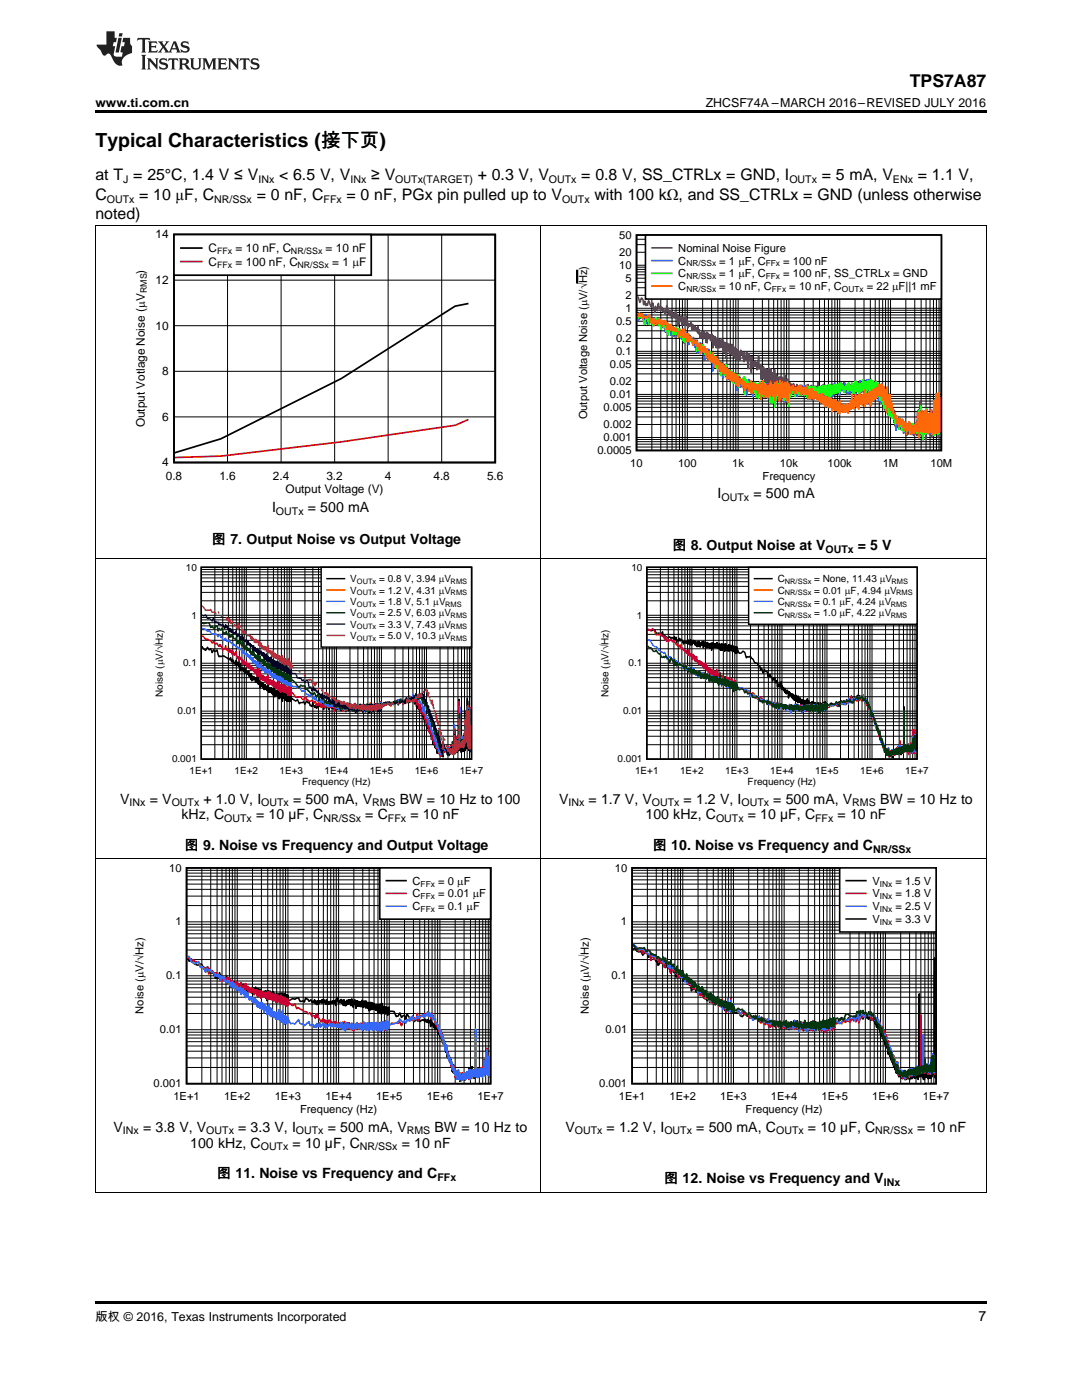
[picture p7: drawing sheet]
<svg xmlns="http://www.w3.org/2000/svg" width="216mm" height="279mm" viewBox="0 0 216 279" stroke-linecap="round" stroke-linejoin="round" font-family="sans-serif">
<defs><g id="words">
<text font-size="3.9" x="19" y="29.3">Typical Characteristics (接下页)</text>
<text font-size="3.5" x="181.5" y="17.3">TPS7A87</text>
<g font-size="3.2">
<text x="19" y="36">at T = 25°C, 1.4 V ≤ V</text>
<text x="55.7" y="36">&lt; 6.5 V, V</text>
<text x="74" y="36">≥ V</text>
<text x="95.3" y="36">+ 0.3 V, V</text>
<text x="116" y="36">= 0.8 V, SS_CTRLx = GND, I</text>
<text x="164" y="36">= 5 mA, V</text>
<text x="183.1" y="36">= 1.1 V,</text>
<text x="19" y="39.9">C</text>
<text x="27.8" y="39.9">= 10 μF, C</text>
<text x="51.2" y="39.9">= 0 nF, C</text>
<text x="69.1" y="39.9">= 0 nF, PGx pin pulled up to V</text>
<text x="118.6" y="39.9">with 100 kΩ, and SS_CTRLx = GND (unless otherwise</text>
<text x="19" y="43.7">noted)</text>
</g>
<g font-size="2.8">
<text x="143.2" y="99.4">I</text>
<text x="150.3" y="99.4">= 500 mA</text>
<text x="54.3" y="102.2">I</text>
<text x="61.4" y="102.2">= 500 mA</text>
<text x="42.3" y="108.6">图 7. Output Noise vs Output Voltage</text>
<text x="134.2" y="109.8">图 8. Output Noise at V</text>
<text x="171.2" y="109.8">= 5 V</text>
<text x="24" y="160.4">V</text>
<text x="29.9" y="160.4">= V</text>
<text x="40.6" y="160.4">+ 1.0 V, I</text>
<text x="58.5" y="160.4">= 500 mA, V</text>
<text x="79.8" y="160.4">BW = 10 Hz to 100</text>
<text x="111.5" y="160.4">V</text>
<text x="117.4" y="160.4">= 1.7 V, V</text>
<text x="136.4" y="160.4">= 1.2 V, I</text>
<text x="154.3" y="160.4">= 500 mA, V</text>
<text x="175.6" y="160.4">BW = 10 Hz to</text>
<text x="36.2" y="163.5">kHz, C</text>
<text x="51.1" y="163.5">= 10 µF, C</text>
<text x="72.9" y="163.5">= C</text>
<text x="81.9" y="163.5">= 10 nF</text>
<text x="128.8" y="163.5">100 kHz, C</text>
<text x="149.2" y="163.5">= 10 µF, C</text>
<text x="167.1" y="163.5">= 10 nF</text>
<text x="36.9" y="169.7">图 9. Noise vs Frequency and Output Voltage</text>
<text x="130.3" y="169.7">图 10. Noise vs Frequency and C</text>
<text x="22.6" y="225.8">V</text>
<text x="28.5" y="225.8">= 3.8 V, V</text>
<text x="47.5" y="225.8">= 3.3 V, I</text>
<text x="65.4" y="225.8">= 500 mA, V</text>
<text x="86.7" y="225.8">BW = 10 Hz to</text>
<text x="112.8" y="225.8">V</text>
<text x="121" y="225.8">= 1.2 V, I</text>
<text x="138.9" y="225.8">= 500 mA, C</text>
<text x="161.2" y="225.8">= 10 µF, C</text>
<text x="183" y="225.8">= 10 nF</text>
<text x="38" y="229">100 kHz, C</text>
<text x="58.4" y="229">= 10 µF, C</text>
<text x="80.2" y="229">= 10 nF</text>
<text x="43.3" y="235.1">图 11. Noise vs Frequency and C</text>
<text x="132.5" y="236.2">图 12. Noise vs Frequency and V</text>
<text x="195.3" y="263.6">7</text>
</g>
<g font-size="2.5">
<text x="19" y="21.4">www.ti.com.cn</text>
<text x="140.8" y="21.4">ZHCSF74A –MARCH 2016–REVISED JULY 2016</text>
<text x="19" y="263.6">版权 © 2016, Texas Instruments Incorporated</text>
</g>
<g font-size="2.4">
<text x="31.1" y="47.6">14</text>
<text x="41.6" y="50.3">C</text>
<text x="41.6" y="53">C</text>
<text x="47" y="50.3">= 10 nF, C</text>
<text x="47" y="53">= 100 nF, C</text>
<text x="65" y="50.3">= 10 nF</text>
<text x="66.3" y="53">= 1 PF</text>
<text x="28.9" y="54.6" transform="rotate(-90 28.9 54.6)">)</text>
<text x="31.1" y="56.7">12</text>
<text x="31.1" y="65.8">10</text>
<text x="32.4" y="74.9">8</text>
<text x="32.4" y="84">6</text>
<text x="28.9" y="85.3" transform="rotate(-90 28.9 85.3)">Output Votlage Noise (PV</text>
<text x="32.4" y="93.1">4</text>
<text x="33.1" y="95.8">0.8</text>
<text x="43.8" y="95.8">1.6</text>
<text x="54.5" y="95.8">2.4</text>
<text x="65.1" y="95.8">3.2</text>
<text x="76.8" y="95.8">4</text>
<text x="86.5" y="95.8">4.8</text>
<text x="97.2" y="95.8">5.6</text>
<text x="57" y="98.5">Output Voltage (V)</text>
</g>
<g font-size="2.2">
<text x="123.6" y="47.7">50</text>
<text x="123.6" y="53.7">10</text>
<text x="123.6" y="51.1">20</text>
<text x="135.4" y="50.2">Nominal Noise Figure</text>
<text x="135.4" y="52.8">C</text>
<text x="143.5" y="52.8">= 1</text>
<text x="147.3" y="52.8">PF, C</text>
<text x="156.3" y="52.8">= 100 nF</text>
<text x="124.8" y="59.7">2</text>
<text x="124.8" y="56.3">5</text>
<text x="135.4" y="55.3">C</text>
<text x="135.4" y="57.9">C</text>
<text x="143.5" y="55.3">= 1</text>
<text x="143.5" y="57.9">= 10 nF, C</text>
<text x="147.3" y="55.3">PF, C</text>
<text x="156.3" y="55.3">= 100 nF, SS_CTRLx = GND</text>
<text x="157.5" y="57.9">= 10 nF, C</text>
<text x="173" y="57.9">= 22</text>
<text x="178" y="57.9">PF||1 mF</text>
<text x="122.9" y="64.8">0.5</text>
<text x="124.8" y="62.3">1</text>
<text x="122.9" y="70.9">0.1</text>
<text x="122.9" y="68.3">0.2</text>
<text x="121.7" y="76.9">0.02</text>
<text x="121.7" y="73.4">0.05</text>
<text x="117.1" y="83.7" transform="rotate(-90 117.1 83.7)">Output Voltage Noise (PV/óHz)</text>
<text x="120.4" y="82">0.005</text>
<text x="121.7" y="79.4">0.01</text>
<text x="120.4" y="88">0.001</text>
<text x="120.4" y="85.4">0.002</text>
<text x="119.2" y="90.6">0.0005</text>
<text x="125.8" y="93.2">10</text>
<text x="135.3" y="93.2">100</text>
<text x="146.1" y="93.2">1k</text>
<text x="152.2" y="95.7">Frequency</text>
<text x="155.6" y="93.2">10k</text>
<text x="165.1" y="93.2">100k</text>
<text x="176.1" y="93.2">1M</text>
<text x="185.7" y="93.2">10M</text>
<text x="33.8" y="173.9">10</text>
<text x="122.7" y="173.9">10</text>
<text x="82.3" y="176.5">C</text>
<text x="82.3" y="179.1">C</text>
<text x="87.4" y="176.5">= 0</text>
<text x="87.4" y="179.1">= 0.01</text>
<text x="91.2" y="176.5">PF</text>
<text x="94.3" y="179.1">PF</text>
<text x="174.1" y="176.5">V</text>
<text x="174.1" y="179.1">V</text>
<text x="178.7" y="176.5">= 1.5 V</text>
<text x="178.7" y="179.1">= 1.8 V</text>
<text x="35" y="184.7">1</text>
<text x="82.3" y="181.6">C</text>
<text x="87.4" y="181.6">= 0.1</text>
<text x="93.1" y="181.6">P</text>
<text x="94.4" y="181.6">F</text>
<text x="123.9" y="184.7">1</text>
<text x="174.1" y="181.6">V</text>
<text x="174.1" y="184.2">V</text>
<text x="178.7" y="181.6">= 2.5 V</text>
<text x="178.7" y="184.2">= 3.3 V</text>
<text x="33.1" y="195.5">0.1</text>
<text x="122" y="195.5">0.1</text>
<text x="28.6" y="202.3" transform="rotate(-90 28.6 202.3)">Noise (PV/óHz)</text>
<text x="117.5" y="202.3" transform="rotate(-90 117.5 202.3)">Noise (PV/óHz)</text>
<text x="31.9" y="206.2">0.01</text>
<text x="120.8" y="206.2">0.01</text>
<text x="30.7" y="217">0.001</text>
<text x="34.6" y="219.6">1E+1</text>
<text x="44.7" y="219.6">1E+2</text>
<text x="54.8" y="219.6">1E+3</text>
<text x="64.9" y="219.6">1E+4</text>
<text x="75" y="219.6">1E+5</text>
<text x="85.1" y="219.6">1E+6</text>
<text x="95.3" y="219.6">1E+7</text>
<text x="119.6" y="217">0.001</text>
<text x="123.5" y="219.6">1E+1</text>
<text x="133.6" y="219.6">1E+2</text>
<text x="143.7" y="219.6">1E+3</text>
<text x="153.8" y="219.6">1E+4</text>
<text x="163.9" y="219.6">1E+5</text>
<text x="174" y="219.6">1E+6</text>
<text x="184.2" y="219.6">1E+7</text>
<text x="59.9" y="222.1">Frequency (Hz)</text>
<text x="148.8" y="222.1">Frequency (Hz)</text>
</g>
<g font-size="2.1">
<text x="21.3" y="40.5">OUTx</text>
<text x="24.6" y="36.6">J</text>
<text x="42.8" y="40.5">NR/SSx</text>
<text x="51.6" y="36.6">INx</text>
<text x="64.6" y="40.5">FFx</text>
<text x="69.9" y="36.6">INx</text>
<text x="78.9" y="36.6">OUTx(TARGET)</text>
<text x="109.5" y="36.6">OUTx</text>
<text x="112.2" y="40.5">OUTx</text>
<text x="157.5" y="36.6">OUTx</text>
<text x="178.2" y="36.6">ENx</text>
<text x="144" y="100">OUTx</text>
<text x="55.1" y="102.8">OUTx</text>
<text x="164.7" y="110.3">OUTx</text>
<text x="25.9" y="160.9">INx</text>
<text x="34.3" y="160.9">OUTx</text>
<text x="52.1" y="160.9">OUTx</text>
<text x="74.3" y="160.9">RMS</text>
<text x="113.4" y="160.9">INx</text>
<text x="130.1" y="160.9">OUTx</text>
<text x="147.9" y="160.9">OUTx</text>
<text x="170.1" y="160.9">RMS</text>
<text x="44.7" y="164.1">OUTx</text>
<text x="64.5" y="164.1">NR/SSx</text>
<text x="77.4" y="164.1">FFx</text>
<text x="142.9" y="164.1">OUTx</text>
<text x="162.7" y="164.1">FFx</text>
<text x="174.2" y="170.2">NR/SSx</text>
<text x="24.5" y="226.4">INx</text>
<text x="41.2" y="226.4">OUTx</text>
<text x="59" y="226.4">OUTx</text>
<text x="81.2" y="226.4">RMS</text>
<text x="114.7" y="226.4">OUTx</text>
<text x="132.6" y="226.4">OUTx</text>
<text x="154.9" y="226.4">OUTx</text>
<text x="174.7" y="226.4">NR/SSx</text>
<text x="52" y="229.6">OUTx</text>
<text x="71.8" y="229.6">NR/SSx</text>
<text x="87.3" y="235.7">FFx</text>
<text x="176.4" y="236.7">INx</text>
</g>
<g font-size="2">
<text x="37.1" y="113.9">10</text>
<text x="126" y="113.9">10</text>
<text x="69.9" y="116.2">V</text>
<text x="69.9" y="118.5">V</text>
<text x="75.6" y="116.2">= 0.8 V, 3.94 PV</text>
<text x="75.6" y="118.5">= 1.2 V, 4.31 PV</text>
<text x="155.2" y="116.2">C</text>
<text x="155.2" y="118.5">C</text>
<text x="162.4" y="116.2">= None, 11.43 PV</text>
<text x="162.4" y="118.5">= 0.01</text>
<text x="168.6" y="118.5">P</text>
<text x="169.7" y="118.5">F, 4.94 PV</text>
<text x="38.2" y="123.4">1</text>
<text x="69.9" y="120.7">V</text>
<text x="69.9" y="123">V</text>
<text x="69.9" y="125.3">V</text>
<text x="75.6" y="120.7">= 1.8 V, 5.1 PV</text>
<text x="75.6" y="123">= 2.5 V, 6.03 PV</text>
<text x="75.6" y="125.3">= 3.3 V, 7.43 PV</text>
<text x="127.1" y="123.4">1</text>
<text x="155.2" y="120.7">C</text>
<text x="155.2" y="123">C</text>
<text x="162.4" y="120.7">= 0.1 PF, 4.24 PV</text>
<text x="162.4" y="123">= 1.0 PF, 4.22 PV</text>
<text x="69.9" y="127.5">V</text>
<text x="75.6" y="127.5">= 5.0 V, 10.3 PV</text>
<text x="36.5" y="133">0.1</text>
<text x="125.4" y="133">0.1</text>
<text x="32.5" y="139.1" transform="rotate(-90 32.5 139.1)">Noise (PV/óHz)</text>
<text x="35.4" y="142.6">0.01</text>
<text x="121.4" y="139.1" transform="rotate(-90 121.4 139.1)">Noise (PV/óHz)</text>
<text x="124.3" y="142.6">0.01</text>
<text x="34.3" y="152.2">0.001</text>
<text x="37.8" y="154.4">1E+1</text>
<text x="46.8" y="154.4">1E+2</text>
<text x="55.8" y="154.4">1E+3</text>
<text x="64.8" y="154.4">1E+4</text>
<text x="73.8" y="154.4">1E+5</text>
<text x="82.8" y="154.4">1E+6</text>
<text x="91.7" y="154.4">1E+7</text>
<text x="123.2" y="152.2">0.001</text>
<text x="126.7" y="154.4">1E+1</text>
<text x="135.7" y="154.4">1E+2</text>
<text x="144.7" y="154.4">1E+3</text>
<text x="153.7" y="154.4">1E+4</text>
<text x="162.7" y="154.4">1E+5</text>
<text x="171.7" y="154.4">1E+6</text>
<text x="180.6" y="154.4">1E+7</text>
<text x="60.3" y="156.7">Frequency (Hz)</text>
<text x="149.2" y="156.7">Frequency (Hz)</text>
</g>
<g font-size="1.8">
<text x="43.3" y="50.7">FFx</text>
<text x="43.3" y="53.4">FFx</text>
<text x="58.1" y="50.7">NR/SSx</text>
<text x="59.4" y="53.4">NR/SSx</text>
<text x="29.3" y="58.5" transform="rotate(-90 29.3 58.5)">RMS</text>
</g>
<g font-size="1.7">
<text x="137" y="53.2">NR/SSx</text>
<text x="152.8" y="53.2">FFx</text>
<text x="137" y="55.7">NR/SSx</text>
<text x="137" y="58.3">NR/SSx</text>
<text x="152.8" y="55.7">FFx</text>
<text x="154" y="58.3">FFx</text>
<text x="168" y="58.3">OUTx</text>
<text x="83.9" y="176.9">FFx</text>
<text x="83.9" y="179.5">FFx</text>
<text x="175.6" y="176.9">INx</text>
<text x="175.6" y="179.5">INx</text>
<text x="83.9" y="182">FFx</text>
<text x="175.6" y="182">INx</text>
<text x="175.6" y="184.6">INx</text>
</g>
<g font-size="1.5">
<text x="71.2" y="116.5">OUTx</text>
<text x="71.2" y="118.8">OUTx</text>
<text x="89.9" y="116.5">RMS</text>
<text x="89.9" y="118.8">RMS</text>
<text x="156.6" y="116.5">NR/SSx</text>
<text x="156.6" y="118.8">NR/SSx</text>
<text x="177.9" y="116.5">RMS</text>
<text x="178.8" y="118.8">RMS</text>
<text x="71.2" y="121.1">OUTx</text>
<text x="71.2" y="123.3">OUTx</text>
<text x="71.2" y="125.6">OUTx</text>
<text x="88.8" y="121.1">RMS</text>
<text x="89.9" y="123.3">RMS</text>
<text x="89.9" y="125.6">RMS</text>
<text x="156.6" y="121.1">NR/SSx</text>
<text x="156.6" y="123.3">NR/SSx</text>
<text x="177.7" y="121.1">RMS</text>
<text x="177.7" y="123.3">RMS</text>
<text x="71.2" y="127.9">OUTx</text>
<text x="89.9" y="127.9">RMS</text>
</g>
</g></defs>
<path d="M19 237.9h.2zM196.7 237.9h.1zM19 259.7h177.8v.5h-177.8z" fill="#000"/>
<path d="M19.1 171.4v66.5M107.9 171.4v66.5M196.8 171.4v66.5M19 237.9h177.8" fill="none" stroke="#000" stroke-width=".2"/>
<path d="M26.5 172.3h74v50.3h-74z" fill-rule="evenodd" fill="#fff"/>
<path d="M37.2 173.2h60.7v43.1h-60.7zM37.4 190.9l.3 .9 .5-.4 .4 .8 .4 .2 .3 .2 .7-.2 .3 .1 .2 .5 .5 .4 .2-.3 .2 .4 .2-.3 .2 1 .2-.5 .2 .5 .3-.2 .2 .7 .2-.1 .1 .7 .1-.9 .3 .9 .4-1.2 .1 .7 .1-.2 .2 1.1 .2-1 .2 .5 .1-.2 .2 .8 .3-.4v-.6l.2 1.4 .1-.8 .1 .3 .1-.5 .1 .7 .1-.4 .1 .9 .2-.7 .1 .5 .2-.3 .1 .8 .1-.7 .1 .1 .1-.2 .1 .6 .1-.4 .3 1.1 .2-.9v1.1l.1-.8 .1 .4 .2-.4 .1 .2v-.3v.7l.1-.7v1l.1-1.1v.9l.1-.5 .1 .9v-1.3l.1 1.5 .1-1.4v.8l.2-.8 .2 1.4v-1.1l.1 .7 .1-.6v.1l.1 1v-.6l.2 .3v-.4l.1 .3 .1-.4v.3v-.2l.1 .2 .1-.2v.4l.1-.2v.4l.1-.8 .1 .8v-.7l.1 1.1 .2-1.1 .1 .9v-.6l.2 .7v-.2l.1 .1v-1.1v1.1l.1-.4 .1 .6 .1-.4v.7l.1-1.3v1.1l.2-1.1 .1 1.4 .1-1.3 .1 1.3v-1.1v.8l.1-1 .1 1 .1-.5 .1 .9v-.9l.1 .9 .1-.9v.9l.1-.9v.7l.1-.7 .1 .9 .1-.8v.6v-.9l.2 1.6 .2-1.5v1.9l.1-2v1.2v-1.1l.2 1.6v-1.6l.1 1.4 .2-1.4 .1 1.5v-1.2l.1 1.1v-1l.1 1.1 .1-1.3 .1 1.3 .2-1.4v1.8v-1.2l.1 1.1v-1.2l.1 1.3 .1-1v-.2l.1 1v-1.1l.1 1.1 .1-.9v1.3l.1-1.6 .1 1.4 .1-1.1v.6v-.7l.1 .6v-.5v1.2l.1-1.5 .1 1.6v-1.1v.7v-.7v.7l.1-.7v1l.1-1.1v.8v-1.2l.1 1.6 .1-1.7 .1 2v-1.9l.1 1.6 .1-1.5v1.2v-1.1l.1 1.1v-.7v1.3l.1-1.4 .1 1.2v-1.8l.1 1.7v-1.5l.1 1.5 .1-1.3 .1 1.3v-1.1l.1 1v-1.2v1.2v-1.2l.1 1.3 .1-1v.9l.9-.5 .4 .1 .8-.3 .3 .8 .6-.2 .2 .3 .3-.9 .4 .3 .3 .4 .4-.3 .2 .5 .1-.2 .2 .3 .2-.6 .1 .8 .2-.5 .1 .7 .2-.8 .1 .1 .1 .5 .2-.6 .1 .3 .1-.3 .1 .5 .2-.7 .2 .7 .1-.7 .1 .5 .1-.2 .2 .6 .1-.9 .2 .9 .2-.5v.5l.2-.3 .1 .3 .1-.6 .1 .4 .1-.4 .2 .5 .1-.6 .2 .3v-.3l.1 .6 .1-.6 .2 1 .1-1.3 .1 .3 .2-.6 .2 1.1 .1-.4 .1 .2 .1-.4 .1 .5 .1-.6 .1 .7 .2-.6 .1 1 .1-1.1 .3 1.2 .1-.5v.5l.2-1 .1 .8 .1-.9 .1 .8 .1-.8 .1 .7v-.8l.1 .3v-.2v.7l.1-.3 .1 .7v-1.2l.1 .8 .1-.9 .2 1.4v-1.1l.1 1.3 .1-1v.4v-.3l.1 .4 .1-1 .1 1 .1-.8v1.5l.1-1.4 .1 1 .1-1.1 .2 1.1 .1-.8v.7v-.8l.1 .9v-.8l.1 .7 .1-.7 .1 .9 .1-.9 .1 .8 .1-1.2v1.2v-.4l.1 .6v-1.1v1.2l.1-1.2 .1 .5v-.5v1l.1-1.1v.8l.2-.8 .1 1.4 .1-1.4v1.3l.2-.9v.8l.1-1v1.2l.1-1.1 .1 1.2v-1.2v1.3l.1-1.3v1.6v-1.6l.1 1.6 .1-1.6v.9l.1-1v1.4l.1-1.1 .1 1.1v-.9v1l.2-1.4 .1 1.1 .1-.5v.7l.1-1.1v1.1v-1l.2 1.1v-.7l.1 .7 .1-.8v1l.2-1.2 .1 1v-.9v1.5l.1-1.3v.6v-.8l.1 1.2 .1-.9v1.2l.1-1.5 .1 1.2v-1.4l.2 1.6v-1.2v1.6l.1-2.1v1.9l.1-1.6v1.1l.1-.8v1.1l.1-1v1l.1-1.2 .1 1 .1-.8 .1 1.4 .1-1.5 .2 1.4v-.9v.8v-1.2l.2 1.6v-1v.4v-.6v.8v-.9l.1 .9 .1-1.2 .1 1.4v-.8v.3h.9l.5 1 .3-.1 .4-.7 .3 1 .6-.5 .3 .8 .2-1.1 .7 1.4 .2-.6 .2-.2 .3 1 .5-.5 .2 .3h.1l.2-.3 .1 .5 .9-.5 .1 .4 .2-.4 .1 .5 .1-.3 .1 .4 .2-.5 .1 .7 .2-.1 .1-.4h.1v1.2l.1-1.5 .1 1.2 .2-.5v.6l.1-.5 .2 .9 .1-.7 .1 1 .1-.4 .1 .4 .2-.8 .3 1.8 .1-.9v.9l.1-.4 .2 .9v-.2l.1 .4v-.4l.1 .7 .1-.9 .1 1.5 .2 .4 .2-.6 .2 1.5v-.5l.1 1.2 .1-.9 .2 1.9v-1.2l.3 1.5 .1-.5 .1 1.2v-.9l.1 1.1v-.8l.2 1.7 .1-.9v1.6l.1-1.4 .2 1.7v-1.6l.1 1.3v-.2l.2 .8 .1-.4v.7l.1-.5 .1 .7 .2-.5v.8l.2-1.6v1.4l.1-.4 .1 .7v-.8l.1 1.3v-1.5l.1 1.1v-1.1l.1 1.2v-.9l.1 1.1v-.8l.1 .5 .1-.8 .1 .8 .1-1.1 .1 1.3v-.9l.1 .8 .1-.9 .1 .6v-.9l.1 1v-.7v.7v-.8l.1 .6 .1-.9 .1 .9v-1l.1 .8v-.8l.1 1v-1.3v1.3l.1-2v1.8l.1-1v1l.1-1v1.3v-1.4l.1 1.4 .1-1.6 .1 1.5 .1-2.2v1.8l.1-1 .1 1.2v-1.3l.2 1.6 .1-1.8 .1 1.4 .1-9.4v9.2l.1-1.4v1.2v-.8l.1 .6v-.6l.1 .8 .1-.8v.8l.1-.8 .1 .9v-.7v.9v-1l.1 .9 .1-1.3v1l.1-.9v1.4v-1l.1 .6v-.8l.1 .7v-1v.9l.1-.3v.5l.1-1 .1 1v-1.1l.1 1v-.8v.9l.1-1.1 .1 1.3v-3.1l.1 3.2 .2-2v1.3v-2.9v2.7l.1-2.4v2.3l.1-3.8v3.9v-3.7l.1 3.5v-2.7v3.2l.1-2.5v2.7v-2.1l.1 2.3v-2.1l.1 2.2 .1-2.8v2.6l.1-1.1v1.4v-.9" fill="none" stroke="#000" stroke-width=".33"/>
<g fill="none" stroke="#000" stroke-width=".2">
<path d="M37.2 178.8h60.7M37.2 177.5h60.7M37.2 176.4h60.7M37.2 175.6h60.7M37.2 174.9h60.7M37.2 174.2h60.7M37.2 173.7h60.7M40.3 173.2v43.1M42.1 173.2v43.1M43.3 173.2v43.1M44.3 173.2v43.1M45.1 173.2v43.1"/>
<path d="M45.8 173.2v43.1M46.4 173.2v43.1M46.9 173.2v43.1M47.3 173.2v43.1M50.4 173.2v43.1M52.2 173.2v43.1M53.4 173.2v43.1M54.4 173.2v43.1M55.2 173.2v43.1M55.9 173.2v43.1M56.5 173.2v43.1M57 173.2v43.1"/>
<path d="M57.5 173.2v43.1M60.5 173.2v43.1M62.3 173.2v43.1M63.5 173.2v43.1M64.5 173.2v43.1M65.3 173.2v43.1M66 173.2v43.1M66.6 173.2v43.1M67.1 173.2v43.1M67.6 173.2v43.1M70.6 173.2v43.1M72.4 173.2v43.1"/>
<path d="M73.7 173.2v43.1M74.6 173.2v43.1M75.4 173.2v43.1M76.1 173.2v43.1M76.7 173.2v43.1M77.2 173.2v43.1M77.7 173.2v43.1M80.7 173.2v43.1M82.5 173.2v43.1M83.8 173.2v43.1M84.7 173.2v43.1M85.5 173.2v43.1"/>
<path d="M86.2 173.2v43.1M86.8 173.2v43.1M87.3 173.2v43.1M87.8 173.2v43.1M90.8 173.2v43.1M92.6 173.2v43.1M93.9 173.2v43.1M94.8 173.2v43.1M95.6 173.2v43.1M96.3 173.2v43.1M96.9 173.2v43.1M97.4 173.2v43.1"/>
<path d="M37.2 199h60.7M37.2 198h60.7M37.2 197.1h60.7M37.2 196.4h60.7M37.2 195.8h60.7M37.2 195.2h60.7M37.2 194.7h60.7M37.2 191.5h60.7M37.2 189.6h60.7M37.2 188.3h60.7M37.2 187.2h60.7M37.2 186.4h60.7"/>
<path d="M37.2 185.6h60.7M37.2 185h60.7M37.2 184.5h60.7M37.2 184h60.7M37.2 180.7h60.7M37.2 213h60.7M37.2 211.1h60.7M37.2 209.8h60.7M37.2 208.8h60.7M37.2 207.9h60.7M37.2 207.2h60.7M37.2 206.6h60.7"/>
<path d="M37.2 206h60.7M37.2 205.5h60.7M37.2 202.3h60.7M37.2 200.4h60.7"/>
</g>
<path d="M37.4 191l.8 .6h.4l.4 .4 .3-.1 1.2 1.3 .3-.1 .2 .1 .2 .7 .2-1 .2 1.5 .2-.6 .4 .1 .2-.2 .1 .5h.6l.3 .4 .1-.2 .2 .7 .1-.5 .1 1.1 .3-.2 .1 .2 .1-.8 .2 1 .6-.8 .1 .9 .1-1 .3 .5v-.3l.2 1 .1-.6 .3 .7v-.6l.2 .4v-.2l.1 .7 .1-.4 .1 .5 .3-.9 .1 1.3 .2-1.1 .1 1.2 .2-.6v.4l.1-.6 .1 .8 .2-1.1v.7v-.2l.1 .3 .1-.3v.6l.2-.4 .1 1.1v-1.3l.2 1 .2-1.3 .1 1 .1-.4v.5l.1-.5v.6l.1-.6v.7l.1-.8 .1 1.1 .2-.5v.5l.1-.5 .2 .8 .1-1.1v.9l.1-.5v.3l.2-.4 .2 1.1 .2-.9 .1 .5v-.4l.1 .5 .1-.7v.9v-.8v1.1l.1-1 .1 1.1 .1-1.1 .1 1.1v-1l.1 .6v-.5l.1 .7 .2-.8 .1 1.4v-1l.1-.2v.8l.1-.9 .1 1v-.6l.1 .3v-.5l.1 .8 .1-.7v.8l.1-.9v.9l.1-.8 .1 .9 .1-1.1v1v-.7l.1 .6 .1-.5v.5v-.8l.1 1.3 .1-1.5 .1 1.4 .1-1.1v1.1l.1-1.4 .1 1.6v-1.1l.1 .9v-.7l.1 .9 .1-1v1l.1-.8v.6v-1v1.1l.1-1 .1 1.3 .2-1.3 .1 1.3 .1-.8v.7v-1.1l.1 1.5 .1-1.1 .1 1.2 .1-1.4 .1 .9v-1.1v1.5l.2-1.2 .1 1v-.8l.1 .8v-.7v.9l.1-1.1 .1 .9v-.7v1.2l.1-1.7 .1 1.8v-1.3l.1 1.1 .1-1.1v.8v-.9v.9v-.7l.1 .7v-.7v.8l.1-.6v.6v-1v.9v-.4l.1 .7v-1l.2 1.4v-1.6l.1 1.4 .1-1.1v1l.1-.8v1.1v-1.1v1.3v-1.2l.1 .7v-.8l.1 .9v-1v1.3l.1-.9 .5 .6 .4 .3 .4-.3 .4 .9 .4-.2 1.1 .8 .5 .1 .2 .3 .5-.2 .4 .7 .3-.1 .3 .6 .2-1 .1 .8 .2-.6 .6 1.5 .4-.6 .1 .8 .1-.8 .2 .9 .1-.7 .1 .7 .3-.7 .2 .5 .1-.5h.3l.1 .5 .1-.2 .1 .5 .1-.4v.4l.1-.3 .1 .7 .1-1 .2 .6 .1-.2v.2l.1-.5 .3 .6 .2-.4 .1 .3 .1-.2 .1 .9 .1-.7v.8l.1-1.1 .1 .5 .1-.4v.2l.1-.2 .1 .2v-.4l.2 .9v-.7l.1 1.2 .1-1.6v1.3l.2-1 .1 .9 .1-.3 .1 .1 .1-.7 .2 1.1 .1-1.1v1.1v-.8l.1 .7 .2-.8 .1 1.1 .1-1.2 .1 1.4v-1.1l.1 .7v-.9l.1 .9 .1-.4 .1 .8 .1-1v.6l.1-.8v.6l.2-.6v.8l.1-.9 .1 .7 .1-.7 .1 1v-.8l.1 .8v-1l.1 1v-.7l.1 .3 .1-.4v.6l.1-.9 .1 .8v-.5l.1 .5 .2-.8v1.4v-1.2l.1 1 .1-1 .1 .8v-.9l.1 1.1 .2-.9v.6v-.7l.1 .9 .1-.9v.9l.1-1.1v1.2l.1-.9 .1 .8v-1v.9l.1-.5v.3v-1l.1 1.2 .1-1 .1 1v-.6l.1 .7 .1-1.1 .1 1.2v-1.1v1l.1-.8v.5l.1-.5v.7l.1-1 .1 1.2 .1-1.2 .1 .9 .1-.7v1v-1l.1 .9v-1l.1 1v-.9l.1 .9v-.9l.1 1v-1.3l.1 1.2 .1-1v1l.1-1v.9l.1-.8v1.1l.1-1.2v1.2l.1-1.4v1.1l.1-1.1v1.6l.2-1.8v1.3v-1.1l.1 1.4 .1-1.3 .1 1.2v-1.3l.1 1.2v-1l.1 .8v-.9v1l.1-1.1 .1 1.5v-1.5v1.1l.1-1.1 .1 1.2 .1-1.3v1.4l.1-1.5v1.3l.1-1.2 .1 1.1v-1.1v1.3v-1.5l.1 1.4v-1.3v1.1v-.9l.1 .6 .5-.6 .4 .2 .5-.2 .3 .2 .4-.4 .3 .8 .3-.8 .3-.1 .3 .3 .4-.7 .3 .2 .2-.6 .2 .4 .2-.4 .2 .8 .1-.7 .4 .4 .3-1.3 .1 1.4 .3-.8 .2 .2 .1-.3h.2l.3 .2 .2-.5 .1-.1 .1 .3 .1-.4 .1 .5 .1-.6 .2 .7 .1-.4 .3 .2 .1-.1 .1 .9 .1-1.2 .2 .7v-.4l.1 .5 .3 .3 .5 1.6 .1-.4 .1 .7 .1-.7v.8l.1-.4 .2 1.2 .1-.4v.1l.1 1.1 .1-.8 .1 1.8 .1-.8 .1 .8 .1-.3 .4 1.8v-.7l.7 3v-.9l.3 1.2v-.3l.1 1.1 .1-1v1.1l.1-.3v.3l.1-.4 .2 1.2v-.9l.1 1.2v-.5l.1 .7 .1-.4v1v-.6l.1 .8v-.9v1.1l.2-1.6 .1 1.7 .3-1.2v1.2l.1-.9v.6v-.6l.1 .6v-.1v-.9l.1 1.4 .1-1 .1 1 .1-1.2 .1 1.1 .1-1.2v1l.1-.6 .1 1 .1-1.1 .1 .8 .2-.9v.7l.1-.9v1.1l.1-1.1v.9l.1-.8v.9l.2-1v.9v-.8v.6l.1-.5v.5l.1-1v1.7l.1-1.6v1.4l.1-1.3 .1 1.4v-1.4l.1 .7 .1-.7v.8l.1-1.2 .1 1.5v-1.7l.1 1.6v-1.2l.1 1.1 .1-1.1v.7v-1v1.2l.1-.9v.8l.1-1v.8l.1-7.8 .1 8.1v-1.2l.1 1.1v-1.1l.1 1.1v-.4v.3v-1.2l.2 1.2v-1.2l.1 1.3 .1-1.3v1.2l.1-1.1v1.2l.1-1.2v1.1v-1.3l.1 1.1 .1-1.2v1.5v-1.1l.1 1v-1.2l.1 1.3v-1.3v1.1l.1-1.2 .1 1.5v-1.8v1.3v-.9v.9l.1-.8 .1 .9v-2.5v2.2v-.8l.1 1v-1.3l.1 1.5v-1.5v1.8l.1-3.8v3.1v-1.8l.1 1.5v-2.9v2.7v-1.7v1.9l.1-2.7v2.7v-2.4v2.3v-4.4v4.5l.1-3v3.2v-1.8l.1 1.9v-2.3v2.6v-2.4l.1 2v-.7v.9v-1.7v1.9v-2l.1 2.2 .1-3.2 .1 3.6v-1.3" fill="none" stroke="#f00" stroke-width=".33"/>
<path d="M37.4 190.9h.3l.5 1.1 .8 .4 .7-.5 .3 1.2 .3-.2 .5 .5 .2 .6 .2-.8 .4 .6 .4-.2 .2 .4 .3 .1 .4 .7 .1-.4 .3 .5 .2-.5 .3 .8 .1-.5 .1 .9 .2-.7 .1 .3 .1-.3 .1 .4 .1-.5 .1 1 .1-.6 .1 .5 .3 .3v-.3l.1 .5 .1-.6 .1 .4 .1-.2h.1l.1 .8 .1-.5 .2 .8 .2-1 .2 1.3 .1-.8 .2 .7v-.8l.3 1.3 .2-.8 .2 .7 .2-.4 .1 .7 .2-.8 .1 1.5 .2-.8 .1 .5 .1-1v.9l.1-.4 .2 1.2 .1-1.2 .1 1.4 .2-1.2 .1 1 .1-.7 .1 .8v-.8l.3 1.4v-.5l.1 .1 .1-.2v.4l.1-.5v.6v-.3l.2 .4v-.5l.1 .9 .1-.9v.7l.1-.7v1.1l.1-.9 .1 .5 .1-.5 .1 .6 .2-.4v.8v-.2l.1 .4v-.7v1.1l.1-.9 .1 1.1 .1-1.1v.9l.1-.6v.4l.1-.4 .1 .9v-.9v.6l.1-.9 .2 1.3 .1-1v.9l.1-1.1v1.3v-1l.1 1.1v-.9l.1 .7v-.4v1.3l.2-1.7 .1 1.2 .1-.9v.9l.1-.9 .2 1.7v-1.6v1.3l.2-.7v.4v-.9l.1 1.1v-1.6l.1 1.9 .1-1.1v1.2v-1.4l.1 1.6v-1l.1 1.1 .1-1.6v1.4l.1-1.2 .1 1.5v-.8v.6l.2-.7v.6v-.6l.1 1 .1-1v1l.1-1v1l.1-1v1.2l.1-1 .1 1.2 .1-1.2v.8l.1-1v1.5l.1-1v.9l.1-1 .1 1.1v-2l.1 1.9 .1-1.2v1.4v-1.1l.1 1.2 .1-1.4v1.3l.1-.7v1l.1-.9 .1 1 .1-2.3v2v-.8v.9v-1.1l.1 1.3 .1-1.1v1.5l.1-1.6v1l.1-.9 .1 1v-1v1.2v-1.1l.1 1.2v-1.5v1.3v-1.1v.9v-.6l.1 .9 .1-1.1v1.3l.1-1.3 .1 1.2 .1-1 .5 1.1 .4-.1 .4 .2 .8-.9 .3 .8 .3 .1 .3-.2 .2 .5 1-.8 .2 .8h.2l.3-.3 .2 .6 .3-.4 .2 .5 .1-.9 .2 .7 .1-.2h.1l.2-.6 .1 .9 .4-.3 .1-.5 .1 .1 .1-.1 .1 .9 .2-.6 .1 .7 .1-.7 .1 .5 .3-.4h.1l.2-.4 .2 .6v-.4l.3 .3 .1-.5 .1 .8 .1-.4v.3l.2-.5 .1 .5 .2-.4 .1 .5 .2-.8v.8l.2-.1 .1-.3v.2l.1-.1 .1 .5 .1-1.2v.8l.2-.1v.3l.1-.9v1.3l.1-1 .1 .6 .1-.3v.8l.2-1.1 .1 1.4 .1-1.8v1.1l.1-.8v.8l.1-.5v.4l.1-.5 .1 .7v-.9v.6l.1-.5 .2 .8 .2-.8 .1 .8 .1-.7 .1 .9 .1-1.1 .1 1 .1-.6v.1l.1 .6v-.8l.1 .6 .1-.7 .2 .8 .1-1.1 .1 .8v-1v1.1l.1-.3v.4l.1-.8 .1 .5 .1-.4v.6v-.6l.2 .8 .1-1.1v1.2l.2-.9v.8l.1-.7v.5l.1-.4v.9v-1.1l.1 .8 .1-.8v.9v-.9v.8l.1-1.4v1.1v.1l.1-.9 .1 1.1v-1.1l.1 1 .1-1 .1 1.4v-1l.1 .7 .1-1 .1 .9v-1.1l.1 1.4v-.9l.1 .9v-.7v.6l.1-.7v.7l.1-1 .1 1v-1.2l.1 1v-1l.1 1.2 .1-1.3v1.1l.1-.9v.8v-.6l.1 .8 .1-.8v1.1l.1-1.5 .1 1.3v-1.3l.1 1.3 .1-1 .1 1v-.8v.7v-1l.1 1.3v-1.6l.1 1.3 .1-1.2 .1 1.5 .1-1.2v.7v-.7l.1 .7 .1-.8v1.2l.1-1 .1 1.3v-1.6v.9l.1-.8 .2 .9v-1.2l.1 .8v-.6v1.5l.2-1.8 .1 1.5v-1.2l.1 .9 .1-.7v.7v-.9l.1 1.2v-1.4v1.4l.1-1.7 .1 1.8 .2-1.6v1.1l.1-.9v1.1l.1-1.3v1.3v-1.3l.1 1.3v-1.4v1.3v-1l.1 .7v-.7v.3l.5 .1 .9-.3 .3-.3 .4-.5 .6 .7 .3-.4 .3 .5 .2-.7 .2-.1 .3 .4 .2-.8 .2 .7 .2-.9 .3 .8 .2-.3 .2 .1 .1-.5h.2l.1 .3 .2-.3h.5l.1-.4 .3 .5 .1-.5 .1 .5 .1-.5 .1 .3 .2-.4 .1 .1 .1-.6 .2 1 .2-.8 .1 .5 .1-.2 .1 .6 .2-.5 .5 1.2 .2-.4 .1 .8v.2l.2-.2 .3 1v-.5l.2 1.6 .1-.3 .1 .5v-.8l.2 1.5 .1-.3 .1 .3v-.5l.2 1.9 .1-1 .2 2.1 .1-1 .1 1 .1-1.1 .1 1.8 .1-.2v.4l.1-.2 .1 .9 .1-.4 .1 .9v-.6l.1 .4v-.2l.1 1v-.6l.2 1.2 .1-.8 .1 1.3v-.7l.1 .8v-.8v.9v-.8l.2 1.2v-.5l.1 .7v-.3l.2 .7v-.3l.1 .5v-1.1l.2 1.6 .1-1.1v1.2l.2-1.9 .1 1.7v-1.1l.1 1.4 .1-1.2v1.1l.1-.8 .1 .7 .1-.7v.9l.1-1 .1 1.1v-1.1l.1 1.1v-1.4l.1 .9 .1-.8v1.1l.2-.9v.7v-.7l.1 1 .1-1.2v.8l.1-1.1v1.2v-1.4l.2 1.1v-.7l.1 .7v-.7l.1 1 .1-1.7 .2 1.9v-1.8v1.9l.1-1.9v1.4l.1-1v.8l.2-1.3v1.3l.1-.6v.7v-1.1l.1 .9v-1v1.1l.1-1 .1 .9 .1-1.2v1.4l.1-1.2 .1 .6v-9v9.4l.1-1.2 .2 1v-1.1l.1 1.7v-1.8l.1 1.2v-1v.8l.1-.7v.6v-.6l.1 .6v-.5v1.2l.1-1.5 .1 .9v-.8v1.3v-1.4l.1 .8 .1-1 .1 1.3v-1.1v.9l.1-.7v1.4l.1-1.8 .1 1.2v-.8l.1 .6v-.7v.7l.1-.9v1.2v-2.9l.1 3 .1-1.6v1.3v-.7v.4v-1.6v1.6l.1-1.8v1.9v-2.5l.1 2.8v-4.4v3.9l.1-2.2v2.2v-4.3l.1 4.4v-4.4v4.2v-2.3l.1 3v-3.2l.1 3v-2.4l.1 2.5v-3.1v2.8v-3.3l.1 3.5v-1.6v2v-2.7l.1 2.8v-1.2" fill="none" stroke="#36f" stroke-width=".33"/>
<path d="M75.8 173.2h22.1v10.2h-22.1z" fill-rule="evenodd" fill="#fff"/>
<path d="M75.8 173.2h22.1v10.2h-22.1zM77.1 175.8h3.9" fill="none" stroke="#000" stroke-width=".33"/>
<path d="M77.1 178.3h3.9" fill="none" stroke="#f00" stroke-width=".33"/>
<path d="M77.1 180.9h3.9" fill="none" stroke="#36f" stroke-width=".33"/>
<path d="M115.4 172.3h74v50.3h-74z" fill-rule="evenodd" fill="#fff"/>
<path d="M126.1 173.2h60.7v43.1h-60.7zM126.3 189.6l.3-.4 .5 .6 .4 .2 .4-.2 .3 .8 .4-.4 .6 .1 .2 .8 .5-.5 .2 .5 .2-.3 .6 1.1 .2-.1 .2 .8 .6-.6 .1 .2 .2-.3 .1 .4h.3l.1-.2 .1 1 .1-.8 .4 .9 .3-.3 .2 .3 .1-.4 .2 .9h.2l.1 .4 .2-.4 .1 .5 .1-.4 .1 1.2 .1-.9 .1-.1 .1 .1v-.4l.2 1.1v-.5l.1 .5 .1-.9 .2 .4 .1 1 .2-.6 .1-1 .1 2.1 .1-.7 .1 .5 .1-.3 .1 .6 .1-.6 .2 .5v-.5l.1 1.1 .1-.9 .1 .7v-.8l.2 1.2v-.5l.2 .4 .1-.3 .2 1.6 .1-1.2 .1 .4 .1-.4v.9l.1-.6 .1 .5 .1-.5v.5l.1-.5 .1 1.1 .1-1.5 .1 1.3v-.8v.9l.1-.9 .1 1.2 .1-.9v.7l.1-.5v.5l.1-.6 .1 1.2 .1-1 .1 1 .1-1 .1 .6 .1-1.3v1.4l.1-.2v.3v-.3l.1 .4v-.6l.1 1.1 .1-1 .2 1.1 .1-.8v.8l.1-.6v.8l.1-1.4 .1 1.8 .1-1.5 .1 1.1v-.6l.1 .7 .1-.6v.7v-1l.1 1.5v-1.3l.1 1.1 .1-1.1v1.2l.1-1.5v1.5l.1-1.1 .1 1.2v-1.1l.1 1.2 .1-.8v.9l.1-1.1v1.2v-1.2l.1 .9 .1-.9v1.4v-.9l.1 1 .1-.9 .1 .7v-.4v.3v-1l.1 1.1 .1-1.4v1.4l.1-.7v.6l.1-.7v.7v-.7v.9v-.9l.2 .9 .1-.5v.7l.1-1.1v1.1v-1l.1 .9v-.8v.8v-.8l.1 1 .1-.8v1v-1.1l.1 .8v-.7l.1 1 .1-1.1 .1 1.4v-1.2l.1 .6v-.7l.1 1.1v-1l.1 1.6v-1.1v.4v-.5l.1 .8v-1l.1 .9v-1.1l.1 .9v-1.1v1.6l.1-1.4 .1 1.5 .1-1.5 .1 1.8v-1.3v1.2l.2-1.3 .1 1.1v-1v.6l.1-.4v1.1l.1-2.8v2.7l.1-1.3v.9v-.9v.9v-.8l.2 1.4v-1.2v1.2l.1-1.3 .1 1.1 .5 .4 .4-.5 .4 1 .4 .2 .7-.6 .3 .5h.5l.5 .2h.2l.3 .4 .2-.4 .2 .2h.2l.1 .4 .4-.5 .1 .5 .5 .1 .2 .4 .3-.7 .1 .1 .1 .6 .3-.3 .1 1.1 .3-1.1 .1 .5 .1-.3 .1 .1 .1 .8 .2-.6 .1 .3 .2-.6 .2 1.1 .1-1v.7l.1-.4 .1 .3 .1-.6v.1l.1-.2 .1 .4 .1-.3 .2 1 .1-.8v.1l.2-.3v.4l.1-.4 .2 .7 .1-.5 .1 .8 .1-.4 .1 .3 .1-.5 .1 .7 .2-1 .1 .8 .1-.6 .1 1.1 .1-1 .1 .7 .1-1.1v.9l.2-1.1 .1 1.1 .1-.6 .1 .7 .1-.5 .1 .2 .1-1.2 .2 1.8v-1.2l.1 .8 .1-.9 .2 .9v-.4v.4l.1-.4 .1 .4 .1-1v.9l.1-.6 .1 .7v-.4l.1 .4 .1-1.1v.9l.1-.5 .1 .8 .1-.7 .1 .9 .1-.9v1.3l.1-1.2v.7l.1-.7 .1 .6 .1-.6v.5l.1-.8 .1 1 .1-.8 .1 .8 .1-.9 .1 1.1 .1-1.2 .1 1.4 .1-1.3 .1 .7v-1v1.2l.2-1.1v.9v-.4l.1 .5v-.8l.1 .8v-.9l.1 1.5 .1-1.7 .1 1.2 .1-1.1v1.3l.1-1.1 .1 .6v-1l.2 1.1v-.5v.9l.1-.9 .1 .9v-.7v.5v-.9l.1 .6v-.8l.1 1.1 .1-.8v.6v-.7v1l.1-.9v1.2l.1-1.6 .1 1.1v-1.2l.1 1.6v-1.6l.1 1v-.9l.1 .9v-.7v1.1l.1-1.5 .1 1v-.7l.1 .7v-.6l.1 .8v-1v1.2l.1-1.1v.8v-.7l.1 1v-1.1v.8l.1-.8 .1 1.1v-1.4l.1 1.6 .1-1.8 .1 1.6v-1.3v1.3l.2-1.4v1.3l.1-1.6 .1 1.6v-1.1l.1 .9v-1v.8l.1-1v.8v-.9l.1 .9v-.7v.5v-.7l.1 1v-1.1v1.1v-1l.1 .9v-1v1.1l.1-.9v1.2l.1-1.5v1.1l.1-1.4 .1 1.5 .1-1.4 .1 1.3v-1l.5 .6 .4-.7 .5-.3 .3 .4h.4l.3 .2 .3-.6 .6 .5 .4-.8h.3l.2 .8 .2-1.1 .4 .5 .5-.4 .3 .8 .1-.7 .2 .2 .1-.4 .3 .7 .1-.4 .1 .1 .2 .5 .1-.5 .3 .7 .1-.5 .1 .3 .2-.7 .1 .9 .1-.2 .4 1 .1-.2 .1 .8 .1-.9 .2 .9 .1-.2 .2 .3 .2 1.5 .1-.8 .1 1 .1-.2 .1 .3v-1l.1 1.3v.1l.1-.2 .1 .5v-.2l.1 .1 .1 1 .1-.3 .1 .6v-.2l.2 .1v.5l.1-.3 .2 1.5v-.8l.3 1.3v-.7l.1 .4v-.1l.1 1v-.9l.1 .2 .1 1.2 .1-.4 .1 .7v-.5l.1 .9v.1l.1-.4 .1 .6v-.5l.1 1 .1-1 .1 1.6v-.4l.1 .5 .1-.7v.3l.1-1.2v1.6l.1-.5 .1 1v-1.4l.1 1.6v-1l.1 .8v-.6l.2 .6v-.4l.1 .3v-.5v.7l.1-.7v1.1v-1l.1 .9v-.8l.1 .8v-.7l.2 .6v-1.3l.2 1.5v-1l.1 .8v-.5v1l.2-1.4 .1 1.3v-1v.7l.2-.8 .1 .8 .1-.7v.6v-1.1l.2 1.6v-1.1v.8l.2-1v.8l.1-.9 .1 1.2 .1-1.1v.7l.1-.9v1l.1-1.1 .1 1.2 .1-1.2 .1 .9 .1-.8v1.2v-1v1l.2-1.2v1.1l.1-1.9v1.6l.1-1.5v1.5l.1-.6v.8v-1l.1 1.4 .1-1.5 .1 .9v-16.4l.1 16.5 .1-.9v.8l.1-1 .1 .7v-1.3v1.5l.1-.8 .1 1 .1-1.3v1.3l.1-1 .1 1.5v-1.4l.1 1.5v-1.9l.1 1.2v-.3v.4v-1l.1 1.1 .1-1.3v1.3v-.9l.1 .8 .1-.9 .1 .9 .1-.8v.7v-1.2l.1 1.1v-1.1v1.7l.1-1.3 .1 1.2v-1.4v.9v-.6l.1 .8v-.8v.9l.2-1.2v1.1v-1.3l.1 1.6v-3.4l.1 2.9 .1-2.6v2.6v-2.8v3l.1-3.7v2.8l.1-2.5v2.4v-1.1v1v-2.7v3v-3.5l.1 3.8 .1-3.7v3l.1-2.6v-19.9l.1 23.9v-1.1v.5" fill="none" stroke="#000" stroke-width=".33"/>
<g fill="none" stroke="#000" stroke-width=".2">
<path d="M126.1 178.8h60.7M126.1 177.5h60.7M126.1 176.4h60.7M126.1 175.6h60.7M126.1 174.9h60.7M126.1 174.2h60.7M126.1 173.7h60.7M129.2 173.2v43.1M131 173.2v43.1M132.2 173.2v43.1M133.2 173.2v43.1M134 173.2v43.1"/>
<path d="M134.7 173.2v43.1M135.3 173.2v43.1M135.8 173.2v43.1M136.2 173.2v43.1M139.3 173.2v43.1M141.1 173.2v43.1M142.3 173.2v43.1M143.3 173.2v43.1M144.1 173.2v43.1M144.8 173.2v43.1M145.4 173.2v43.1M145.9 173.2v43.1"/>
<path d="M146.4 173.2v43.1M149.4 173.2v43.1M151.2 173.2v43.1M152.4 173.2v43.1M153.4 173.2v43.1M154.2 173.2v43.1M154.9 173.2v43.1M155.5 173.2v43.1M156 173.2v43.1M156.5 173.2v43.1M159.5 173.2v43.1M161.3 173.2v43.1"/>
<path d="M162.6 173.2v43.1M163.5 173.2v43.1M164.3 173.2v43.1M165 173.2v43.1M165.6 173.2v43.1M166.1 173.2v43.1M166.6 173.2v43.1M169.6 173.2v43.1M171.4 173.2v43.1M172.7 173.2v43.1M173.6 173.2v43.1M174.4 173.2v43.1"/>
<path d="M175.1 173.2v43.1M175.7 173.2v43.1M176.2 173.2v43.1M176.7 173.2v43.1M179.7 173.2v43.1M181.5 173.2v43.1M182.8 173.2v43.1M183.7 173.2v43.1M184.5 173.2v43.1M185.2 173.2v43.1M185.8 173.2v43.1M186.3 173.2v43.1"/>
<path d="M126.1 199h60.7M126.1 198h60.7M126.1 197.1h60.7M126.1 196.4h60.7M126.1 195.8h60.7M126.1 195.2h60.7M126.1 194.7h60.7M126.1 191.5h60.7M126.1 189.6h60.7M126.1 188.3h60.7M126.1 187.2h60.7M126.1 186.4h60.7"/>
<path d="M126.1 185.6h60.7M126.1 185h60.7M126.1 184.5h60.7M126.1 184h60.7M126.1 180.7h60.7M126.1 213h60.7M126.1 211.1h60.7M126.1 209.8h60.7M126.1 208.8h60.7M126.1 207.9h60.7M126.1 207.2h60.7M126.1 206.6h60.7"/>
<path d="M126.1 206h60.7M126.1 205.5h60.7M126.1 202.3h60.7M126.1 200.4h60.7"/>
</g>
<path d="M126.3 188.9l.3-.1 .9 1.1 .4-.5 .3 .8 .4-.4 .3 .3 .5 .2 .3 .2 .2 1.2 .2-1.1 .2 .2 .2 .7 .2-.2 .2 .1 .4-.2 .1 .8 .2-.6 .3 .8 .1-.3 .2 .4 .2-.5 .2 1.3 .3-1 .4 .4 .1-.2 .1 1.1 .2-.4 .1 1.2 .1-1.6 .2 .7 .1-.2 .3 .8 .1-.4 .3 .9 .1-.5 .2 .7 .1-.8 .1 .1v-.1l.1 1.3v-.5l.1 .6 .1-.8v.3l.1-.3 .1 .2v-.3l.1 .8 .1-.3v.2l.1-.5 .1 .5h.1v-.6l.2 1.4 .2-.8 .2 1v-1v.9l.1 .1v-.7l.2 1.1 .2-1v.8l.1-.6 .2 1.2 .1-1 .2 1.1 .1-.6 .1 1v-.9l.1 .8 .1-.7v.9l.1-.9 .1 .9v-.4l.1 .1 .1-.3 .1 .5 .1-.4 .1 1 .1-.9 .1 1.5v-1.7l.1 1.3v-.4l.2 .4v-.7l.1 1.3 .2-1.2v.9l.1-1.4 .1 1.8v-1l.1 .9v-.7l.1 .5v-.3v1v-.8l.1 .6v-.8v.4l.1-.4v.7l.1-.9v1.4l.2-.9v.8v-1.4l.1 1.2 .1-.6 .1 .6 .1-.8v1.2l.1-1.1 .1 1 .1-1v1l.1-.6v.7v-.7l.1 .8v-.7v1.1l.1-1.6 .1 1.5 .1-1.3v1.5l.1-1.2 .1 1.4v-1l.1 .7v-.6v.6l.1-.6 .1 .9 .1-.8 .1 .6v-1.1l.2 1.1v-.9l.1 1v-.7l.1 1.1v-1.2l.2 1.3 .1-.9v.7v-.7l.1 .6v-.8v.9l.1-.4v.3v-.9v1.4v-1.1l.1 .9v-.9l.1 .9 .1-.9 .1 1.2v-1.5l.2 1.7v-1v.9l.2-1.2v1.6l.1-1.4 .1 .8v-.8l.1 1.4v-1.1v1.6l.1-1.8 .1 1v-.8v.9l.1-.9v.9v-.8v.8l.1-.8v.9v-.8v.6l.1-1.5v2.1v-1.6l.1 1.2 .1-.9v1.1l.1-1.5 .1 1.7 .1-1.1v.9v-1l.1 1v-2.3v2.5l.1-1.2v1.3v-1.7v1.4l.1-.9 .1 1.2 .1-1.2v1l.1-.4 .5 .2 .4 .4 .4 .6 .4-.3h.4l.3 .4 .3-.1 .5 .7 .5-.4 .2 .5h1l.2 .5 .3 .4 .5-.5 .1 .6 .1-.1 .2 .3 .2-.3 .1 .2 .2-.7 .3 1.1 .1-.4 .1 .6 .1-1.3 .1 .6 .1-.3 .1 .8 .1-.3 .1 .3 .2-.8 .4 1v-.5l.2 .3 .1-1 .2 1 .1-.5 .1 .5v-.3l.3 .5 .2-.8v1l.2-.6 .1 .2v-.1l.1-.5v.6l.1-.4 .1 .9v-1l.1 .2 .1-.2v.5l.1-.5v.5l.3-.7 .1 1.1v-.8l.1 .8 .2-.7v.8l.2-.7v.6l.1-.9 .1 .7 .1-.7v.9l.2-.9v1.1l.2-1.4 .1 1.3 .1-.9v.6l.1-.5v.6l.1-.5 .2 .6 .1-.9 .1 1.1 .2-.9 .1 1 .1-1 .1 .9 .1-1.1 .1 1.2 .1-1.5 .1 1.4 .1-.9v.9l.1-1.1v.9v-.6l.1 .6 .1-.6v.9l.1-1.3 .1 1.2v-.9v.8l.1-1.1 .1 1.3 .1-1v.8v-.8l.1 .6 .1-.7 .1 .8 .2-1v1.4v-1l.2 1v-.3v-1l.1 .6v-.6v1.3l.2-1.3 .1 1 .1-1.2 .1 1.5 .1-1.1v.7v-.7l.1 .6v-.7l.1 1.3 .1-.9 .1 .5v-.9l.1 1v-.6v.5l.1-.7 .1 .6v-.6v.6l.1-.8v1.2l.1-1.4 .1 1.2v-.7v.5l.1-.9 .1 .9v-.7l.1 1.3v-1v.2l.1-.4 .1 .9v-1.3v1l.1-1v1.1v-1.2v1.4l.1-1 .1 1.1 .1-1.4v1.1v-.9l.1 1.7v-1.8l.1 .9 .1-1.1v1.6v-1.8l.1 1.2 .1-.9v1.1v-1.3l.2 1.6 .1-1.5 .1 1.5v-1.5l.1 1.2 .1-1.3v1.3v-1.2v1.3v-1.6l.1 1.6v-1.2v1l.1-1.3v1.4l.1-1.3v1.2v-.9v.5l.1-.7v.9l.1-.9v1v-1v1.6l.1-1.8 .1 1.5 .1-1.5v1.2l.1-1.1 .1 1.1v-1v.5l.5-.4 .4-.2 .5 .3 .3-.7 .4 .4 .3-.2 .6 .2 .3-.6 .2-.1 .2 .5 .3-.6 .2 .7 .4-.9 .2 1.1 .3-1.1 .2 .2 .3-.4 .1 .3 .5-.7 .1 .4 .4-.3 .3 .2 .3 .9 .1-.8 .1 .4 .1-.7 .2 .4 .1-.3 .3 1v-.4l.2 .5 .1-.3 .1 .5v-.5l.2 1 .1 .1 .1-.4 .3 1.6 .2-.8 .1 1.1 .2-.4 .4 1.6v-.7l.1 .4 .1 1.3 .1-.2v.3l.1-.5v.6l.1-.7 .1 1.9 .1-.9 .2 1.1 .1-.5v.2l.2 1.3v-.6l.1 .5v-.2l.2 .4v1v-1.2l.2 2v-1.4l.3 2v-1.3l.2 1.8 .1-1.8 .2 2.5v-1.5l.2 1.5 .1-.6v.6l.2-.8 .1 .8 .1-.9v1.4l.1-1.2 .1 1.5v-1v.5l.2-1 .1 .9v-.5l.1 .5 .1-.7 .1 1 .1-.9v.4v-.2l.1 .9v-1.4l.1 .9v-.5l.1 .6 .1-.6v.9l.1-1.7 .1 1.2 .1-.9 .1 .6 .1-.7v1.2l.2-1.3v.7l.2-.5 .1 .8v-.8l.1 1 .1-1.5 .1 1.3v-1.4v1.6l.2-1.5v1v-1.2l.1 1.2v-1.2v1.1l.1-1.2v1v-.2v.4l.1-.6v.8l.1-1.2 .1 1.3 .1-1.3 .2 .9v-1.1v1.4v-.7v.4l.1-.3v-11.1l.2 11.6v-1.1l.1 1 .1-1.2v.9l.1-.6 .1 1v-1.2l.1 1.1v-1.1v.9l.1-1v1l.1-1v1l.1-1.2 .1 1.3 .1-1v.8v-1l.1 1.2 .1-1.2 .1 1.7v-1.9l.1 1.3v-.8l.1 .9v-1v1.1v-1.1v1l.1-1v1v-.9l.1 .6v-.4v1.1v-1.6l.1 1.4v-1.2v.7l.1-.2v-1.7v2.4l.1-2.5 .1 2v-2.6l.1 2.7 .1-3v3.3v-3.3v2.3l.1-1.6 .1 2.6v-2.4v1.9l.1-1.5v2.3v-1.8l.1 1.5" fill="none" stroke="#f00" stroke-width=".33"/>
<path d="M126.3 188.4l.8 .6 .4 .6 .7-.3 1.5 1.2 .2-.4 .2 .8 .2-.3 .6 .8 .4-.2h.3l.4 .7 .2-.6 .2 1 .2-.5 .2 .2 .1-.5 .3 .8 .1-.3 .1 1 .3-.9 .1 1.1 .1-1 .4 1.2 .4 .1 .1-.3 .1 .5v-.6l.1 .7 .2-.1 .1 .7 .1-.5 .1 .3v-.4l.3 1.2 .1-1 .1 1.2v-.7l.1 .5 .3 .2 .1-.5 .2 1.2 .1-1v.6l.1-.8 .1 1.6 .1-1.3 .1 .8v-.6l.1 .8v-.2l.1 .2v-.6l.3 1 .1-.8v.9l.2-.9 .1 1.4 .1-1 .1 .6v-.5l.2 .8 .1-.6 .1 .5v-.5l.2 1 .1-.8 .2 1v-.4l.1 1.3v-1.4l.1 1.1 .1-1.1 .1 .9v-.7v.8l.1-.7 .1 .7 .1-.6v.4v-.4l.1 .3v-.2v.6l.1-1.1v1.2l.1-.8 .2 1.1 .1-.8v1l.1-1 .1 1v-1l.1 1.4 .1-1.1 .1 1 .1-.8v.7l.1-.5v.9l.1-.9 .1 1v-.7v.1v-.4l.1 1v-.9l.2 1.3v-1.1v.8l.1-.7v.8l.1-.9 .1 .9 .1-1.1 .1 1.4 .1-1.2v.8l.1-.7 .2 1.3 .1-1.1v.7v-.1l.1 .2v-.5l.1 .6v-.7v.6l.1-.3 .1 .6v-.8l.1 .7v-.5v1.2l.1-1.3 .1 1.3v-1.4l.2 1.3v-.8l.1 .7v-.7v.4v-.3v.8l.1-.9v.9l.1-1v1.1v-1l.1 .8 .1-.6v.7v-.8v1.1l.1-1.1 .1 1.5v-1.7v1.3l.1-.9v.9l.1-.8 .1 .9v-1.2l.1 1 .1-.8v.9v-.8v1.1v-1l.1 .9 .1-1 .1 1.3v-1v1l.2-2.2v2.7l.1-1.8v1.2l.2-.9v.8v-1l.1 1.2v-1.1v1.2v-.9v1.2l.2-2.3 .1 2.2v-1.4l.1 1.1v-.9l.1 1.1 .1-1.3v1.4l.1-1.4v1l.9 .4 .4 .6 .4-.7h.4l.6 .7 .3-.3 .7 1.4 .2 .1 .3-.6 .2-.1 .4 .6h.1l.2-.7 .3 .8 .2-.2 .3 .8 .1-.9 .1 .7 .2-.6 .1 .1 .1 .7 .3-.3 .1-.6 .1 1 .1-.4 .1 .6 .1-.8h.2l.1 .4 .2-.4 .1 .7 .1-.5 .1 .7 .2-1 .3 1.1 .2-.6 .3 .9v-.4l.1 .4v-.1l.1-.6 .2 .9 .2-1 .2 .5 .1-.4v.6l.1-.7 .1 .6 .1-.4v.5l.2-.9v.7l.1-.8 .1 1.3 .2-.7v.7l.2-1v1.1l.2-1.2v.7l.1 .1v-.3l.1 .4v-.5l.1 .6v-.7l.1 .7 .2-.6v.9l.1-1.3 .2 .7v-1.2v1.4l.1-.9v.9l.1-.3v.2l.1-.5v.3l.1-.6 .1 .8v-.2l.1 .3v-.8l.1 1 .1-1 .1 1.7 .1-1.6v.9l.1-1 .1 .8 .1-.8v.7l.2-.7v.6l.1-.5v1l.1-.8 .1 .6v-.4l.1 .3v-.5l.1 1 .1-1.2 .1 1.1 .1-1.3 .2 1v-.4v1.3l.1-1.7v.8l.1-.8 .1 1 .1-.8v.7v-.9l.1 .8v-.8l.1 1.1 .1-1v.8l.1-.8 .1 .7v-.7l.1 1v-1l.1 1v-1.3v1.2v-1v.9v-.9l.1 .6v-.8v1.1l.1-1.1 .2 1.5v-1.2v1l.1-.9v1.1v-.9v.5l.1-.8v.9l.1-.9v1.2l.1-1.3 .1 1.1 .1-1.3 .1 1.3v-1v.8v-.9l.2 1 .1-1.2v1.4v-1v.4l.1-.5v.8l.1-1 .1 1.1 .1-1.2v1.4l.1-1.5 .1 1.4 .1-1.3 .1 1.5v-1.7l.1 1.4v-1.1v.9l.1-.9v.9l.1-1.1v1v-1v1.2v-1.4l.1 1.7v-1.5v.8v-1l.1 1.6 .1-1.7 .1 1.7 .1-1.7 .1 1.3v-1v1l.1-1v1.2l.1-1v1l.1-1v1.1v-1.2v1.4l.1-1.8v1v-.7l.1 1.1v-1.3l.2 1.3 .1-1.2v.9l.1-.7v.8v-.8l.1 .9v-1.2l.1 1.2v-1.3l.1 1.2v-1.4v1.4v-1.3l.1 1.2v-1.1l.5 .2 .4 .4 .5-.3 .3-.8 .7 .4 .6-.4 .5 .1 .2-.7 .3 1.2 .4-1.2 .2-.2 .2 1.3 .5-1.4 .1 .3h.3l.2 .4 .3-.5 .1 .2 .1-.2 .3 .2 .2-.5 .2 .5 .1-.5h.1l.2 .8 .2-.7 .3 1.3 .1-.7 .1 .7v-.4l.2 .8 .2-.5 .1 .1 .1 .7 .1-.4 .4 1.4 .1-.2 .2 1.5 .2-.4 .1 .6 .1-.4 .1 1 .2-.2 .2 1.4v-.5l.2 .6 .1-.1v.8l.1-.7 .1 .9 .1-.4v.8l.1-.1v.2v-.5l.1 .8 .1-.5v1.3l.1-.6v-.1l.1 .5 .1-.5 .1 1.8 .1-1 .1 1.2v.1l.1-.6 .2 1.1 .1-.8v1l.1-1.4 .1 1.8v-.7l.1 .8v-.8l.1 1 .1-.7 .1 1.3 .2-.8 .1 .7 .1-.8v.9v-1l.1 1.2 .2-.9v.8l.1-.8 .2 1.5 .1-1.6v1l.1 .1v-.5l.1 .5 .1-.8v.4l.1-.6 .1 .7 .2-.9v1.3l.1-1.2 .1 .8 .1-.8v.6l.1-1.2 .2 1.4v-1v1.1l.1-1.1v1l.1-1.3 .1 1v-.9l.1 .6v-.8v1.1v-1.1l.1 .8 .1-.9 .1 1.6v-1.2v.5v-.6l.1 1v-1.2v.8l.1-1.3v1.7l.1-1.1v.4l.1-.3v.5v-.6l.1 1.1 .1-1.4v1l.1-.9 .1 .7v-.8v.9l.1-.7v.8v-.8l.1 .6v-.8l.2 .7v-.8v.8v-.8l.2 .9 .1-7.4v7.4l.1-1.2v1.3l.1-1.1v.8v-.8v.7l.1-.7 .1 .9v-.8v.7l.1-.7v.5v-.6l.1 .8v-.8v.8l.2-1.2 .1 1.5 .1-1.3 .1 1v-1.3v1.7v-1.4v1.4l.1-1.3 .1 1.2v-1.3v1.5l.1-1.5 .1 1.7 .1-2.4v1.5l.1-2v2.7v-2.8l.1 2.3v-1.9v1.9v-1l.1 .8v-3.1v3.2l.1-2.5 .1 2.4v-2.8v2.1v-1.6l.1 2.2v-2.3l.1 3.1v-2.8v2.6l.1-1v.9" fill="none" stroke="#36f" stroke-width=".33"/>
<path d="M126.3 188.5l.8 1 .4-.3 .7 .1 .4-.2 .3 .7 .3 .1 .2-.3 .3 .2 .2 .7 .2-.2 .4 .4 .2-.2 .2 .2 .2 .6 .2-.4 .1 .1 .2 .4 .2-.1 .2 .3 .3-.6 .3 .9 .2-.7 .1 1.1 .2-.4 .3 .6 .1-.6 .3 .5 .1-.8 .2 1.3v-.4l.1 .2 .2 .1 .1-.4 .1 .9v-.1l.3 1v-.7l.1 .6 .2-1.3v1.2l.2-.5 .1 1 .2-.9v.4l.2-.2v1l.1-1 .1 .9 .1-.7 .2 .9v-.6l.1 1.1v-.8l.1 .7v-.5l.2-.1 .2 .8v-1.1l.1 1.4v-.8l.2 .5v-.4l.1 .8v-.8l.2 1.1 .1-.8 .1 .8 .1-.6v.2l.1-.3 .1 1.6v-1.4l.1 .7v-.6l.2 .9v-.5l.1 1 .1-1.2v.8l.1-.7v.7l.2-.2 .1 .7 .1-.7v1.1l.1-.8 .1 .6v-.7l.2 .9v-.6l.1 .8v-.9v.6l.1-.4 .2 .7v-.5l.1 .7 .1-1.2 .1 1.5 .1-1.1 .1 1v-.6l.1 1.2v-.9l.1-.1v.1v-.4l.1 .6v-.3v.4l.1-.5v.6l.1-.7 .2 1.3 .1-.7 .1 .4v-.2l.1 1 .1-1.1v.6v-.4l.1 .5v-.6v.7l.1-.6v.6v-1l.1 1.3 .1-1.3v1.3l.1-1.1v1.2l.1-.6 .1 .5v-.5l.1 1v-1.4v1.4l.1-1.2 .2 1.3 .1-.7v.7l.1-.8v1.2v-1.3l.1 1v-1v.7l.1-.4v.7v-1l.1 1 .1-1.1 .1 1.3 .1-1v.9v-.6v.9l.2-1.2v1.2v-.9l.1 .5v-.5v.7l.2-.8v1.2l.1-1.3v1.2v-1l.1 1v-.9l.1 .9v-.8v.6l.1-.6 .1 .6v-.5v.9l.1-1 .1 1.2v-1.3l.1 .9v-.8l.1 1.1v-.9l.1 .9v-1v1.1l.1-1v1.5l.1-1.4 .1 1.3 .1-1.4v1v-1l.1 .9v-.4v1v-1.1l.1 .8 .1-1v1v-1.2l.1 1.2v-1.2l.1 1.1 .1-.9 .1 1.2 .1-1.1v1v-1v1.6l.1-1.6v1.7l.1-1.6v1.4v-1l.1 .9 .9-.6 .4 .4 .4-.2 .4 .7h.3l.3 .7 .3-.6h.2l.3 .6 .2 .2 .2-.3 .3 .6 .2-.7 .2 .6h.2l.1 .6 .2-.5 .3 .4 .2-.7 .1 1 .3-.7 .4 .7 .2-.2 .2 .2 .3-.2 .1 .2 .1-.3 .2 .1 .1-.2 .2 1.1 .2-1 .2 1.1 .1-1 .1 .8 .1-.7 .1 .3 .2-.3 .2 1 .1-1v.5l.1-.7 .1 .4 .1-.1v1.4l.2-1.2 .1 .3 .3-.7v.7l.2-.3v.5l.1-.2 .1 .2 .1-1.1 .1 1.6v-.8l.1 .5 .1-.4 .1 .5 .1-1 .1 .8 .1-.6 .1 .7v-.9l.2 .9 .1-.9 .1 .4 .1-.2v.3l.1-.5 .1 .6v-.3l.1 .4 .1-.3v.4l.1-.8 .2 1 .2-1.3v1.1l.1-.6v.7v-.5l.2 .9 .2-.9v.5l.1-1v.8l.1-.5 .2 .9v-.4l.1 .3 .1-.5 .1 .7 .2-1.2v.7l.1-1.1v1.5l.1-.8v.8v-.7l.2 .7v-1l.1 .7 .1-.6v.8l.1-.9v.9v-.8l.1 .8 .1-.9 .1 .5 .1-.4 .1 1v-1.1l.1 1v-1.1l.1 1.2 .1-1.1v1l.2-1.3v1.5l.1-1.1v1l.1-1.4 .2 1.4v-.9l.1 .7 .1-.7v1.3l.1-1.4v.9l.1-1 .1 .7v-.6v.8l.1-.9 .2 1.5v-1.1v.3v-.5l.1 1.1v-1.5l.1 1.1v-1.1v1.5l.1-1.4 .1 1.2 .1-1.3 .1 1v-1l.1 1.2 .1-1.5v1.3l.1-.9v.9l.1-.8v.6l.1-.6v1l.1-1.4v1.3l.2-1 .1 .9v-1v.8l.1-1v1.5l.1-1.4 .1 1.2v-1.1v1.3v-1.5l.1 1.2v-1.4l.1 1.7 .2-2v1v-.6l.1 .9v-1l.1 1.1v-1.2v1.3l.1-1.4 .1 1.7v-1.3l.1 1.2v-1v.7v-1.4l.1 1.6v-1.3l.1 .9v-1.2l.1 1.8 .1-1.9v1.4l.1-1.2v.7v-.5l.5-.3 .4 .5 .5-.5 .3 .4 .4-1 .3-.3 .3 .1 .3 .5 .3-.1 .9 .1 .2-1 .2 .3 .2-.4 .1 .8 .2-.9 .3 .3 .2-.4 .1 .5 .3 .1 .2-.2 .2 .8 .4-.9 .2 .6 .2-.5 .1 .7 .1-.3 .1 .3 .1-.5 .2 1.2 .3-.2 .1 .8v-.4l.1 .7 .1-.3 .3 .5 .1 .7 .1-.7v.4l.2-.1 .2 1.3v-1l.3 1.7v-.4l.1 .8 .1-.4 .1 .8 .1-.7 .4 1.4v-.4l.2 1.7 .1-.7 .3 1.5v-.5l.2-.1v1l.1-.8 .1 1.8v-.8l.1 .7 .1-.4v.4l.1-.5v.9l.1-.6 .1 .9v-.2l.2 .9 .1-.5 .1 1.5v-1.7l.1 1 .1-.8 .2 1.6 .1-.4v.5v-.7l.1 .9 .1-.9 .2 1.1 .1-.8 .1 .7 .1-.5 .1 .8v-.4v.3l.1-.1v-.8l.1 .9v-.9l.1 .6 .1-.9v1.2v-.9l.2 1v-1.1v.8l.1-.7v.7l.2-.3v.9l.1-1.6v.8l.1-.8v.6l.1-.7v.8l.1-.6 .1 .8v-.7l.1 .6v-.6l.1 .5v-.9l.2 .9 .1-.6v.7v-.8v.6l.1-.4v.3l.1-.6v1.1v-1.2v1.2v-1.2l.1 .6 .1-.8v1.3l.2-1.5 .1 1.6v-1.1v.4l.1-.7 .2 1v-1.3l.1 1.3v-1.2l.1 1.5v-1.7v.9v-.2v.4l.1-.7 .1 .7v-.7v.9v-1.1v1.4v-1.1l.1 .7v-.8l.1 .8v-.9l.1 .5 .1-.7v.7v-.9l.1 1v-.8v.8l.1-.8v.7l.1-.7v1.3v-1.1l.1-.1v1l.1-1.4 .1 1.2v-.6v.3v-2.1l.1 2.3 .1-1.1 .1 1v-1.1l.1 1.6v-1.7v1.3l.1-.8v.7l.1-.8 .1 1v-1.1v.8l.1-.8 .1 1v-1.1v1.2v-1l.1 1.2 .1-1.1v1v-1.2l.1 .7v-1.3l.1 1.7v-1.8l.1 1.8v-2.9v3.6l.2-3.9 .1 3.1v-2v2.1l.1-2.7 .1 1.9v-2l.1 2.5v-2.7l.1 3v-1.1v1.1v-.8v.7" fill="none" stroke="#030" stroke-width=".33"/>
<path d="M167.5 173.2h19.3v12.8h-19.3z" fill-rule="evenodd" fill="#fff"/>
<path d="M167.5 173.2h19.3v12.8h-19.3zM168.8 175.8h4" fill="none" stroke="#000" stroke-width=".33"/>
<path d="M168.8 178.3h4" fill="none" stroke="#f00" stroke-width=".33"/>
<path d="M168.8 180.9h4" fill="none" stroke="#36f" stroke-width=".33"/>
<path d="M168.8 183.4h4" fill="none" stroke="#030" stroke-width=".33"/>
<path d="M19.1 111.5v59.9M107.9 111.5v59.9M196.8 111.5v59.9M19 171.4h177.8" fill="none" stroke="#000" stroke-width=".2"/>
<path d="M30.6 112.4h65.8v44.7h-65.8z" fill-rule="evenodd" fill="#fff"/>
<path d="M40.2 113.2h53.9v38.3h-53.9zM40.3 129l.3 .5 .4 .3 .4-.6 .3 .5 .3-.3 .3 .9 .3-.6 .2 .3 .5-.3 .4 1.4 .2-.2 .2 .2 .3-.3 .3 .1 .7 .5 .4 .1 .1 .2 .1-.5 .2 .9 .2-.5 .1 .5 .1-.2 .1 .6 .2-.2 .1 .3 .1-.8 .1 1 .2-.4v.1l.1-.4 .1 .8 .1-.2v.3l.1-.3 .1 1.2 .1-1.4 .1 1.2v-.4l.1 .2 .2-.1 .1 .3v-.4l.2 .8 .1-.7 .1 1 .1-.8v.6l.1-.2v.2l.1-.2 .2 .6 .1-.5 .1 .5v-.7l.1 .9v-.4v.6l.1-.5 .1 .4v-.1l.1 .8 .1-1.2 .1 1.5 .2-.9 .2 .7 .1-.6 .3 1 .1-.9 .2 1 .1-5.1 .1 5.4v-1.1l.1 1.1 .1-.7v.8l.1-.5 .1 1.1 .1-1.1 .1 .9 .1-.8 .1 .8 .1-.6v.7v-.8l.3 1.3 .1-.8v.6l.1-.8v1l.1-.8 .2 .8 .1-.6v.8l.1-4.6v4.2l.1-.7 .1 1.3v-.9l.1 1.1v-1v1v-.6l.1 .5 .1-.8 .1 .8 .1-.7v.6v-.8l.1 1.2 .1-1 .1 1v-.8l.1 1.1v-.8v.2v-.3l.1 .7v-1l.1 1 .1-1.8v2.4l.1-1.3v1.2v-1.1l.1 .9 .1-1v1v-.7l.1 .7 .1-.9 .1 1.1 .1-1 .1 1.2 .1-1.2v1.5v-3.9v3.2l.1-.4v.6l.1-1.1 .1 1.3v-.9l.1 1v-1.2l.2 1.3v-.9v1v-1.1v1.6l.1-1.7v1.1l.1-1.1v.7v-2.2l.1 2.2v-.5l.2 .9v-.8v.9l.1-.9v1.2v-1.3l.1 1.2v-1.1v.9l.1-.7v.6v-1l.1 1.1v-2.4v2.9l.1-1.5v1.1l.1-.9v1.3l.1-1.4v1.1l.1-.8 .1 .8v-.8v.8v-.9v1.1v-2.3l.1 2.4v-.9v.4l.1-.5v.9l.1-1.1v1.1l.1-1.2v1.1v-.7v.6v-.4l.9 .6 .4-.3 .3 .8 .3-.2h.3l.3-.1 .2 .5 .5-.7 .2 .4 .2-.2 .2 .7h.2l.1 .2 .2-.8 .2 .7 .1-.1 .2 .4 .1-.5 .1 .6h.2l.1-.8 .1 .5h.1l.2-.2 .2 .1 .1-.4 .2 .2 .1-.3 .2 1.2 .1-.9 .1 .2h.1l.1 .4 .1-.6 .2 .5 .2-.2 .1 .6 .1-.8 .1 .4 .3-.2 .1 .3v-.5l.2 .7 .2-.2v-.8l.1 .8 .1-.7 .2 1.2 .1-1v.7l.1-.2 .1 .3 .1-.7 .1 .7v-.7l.1 .8v-.7l.1 .6 .1-.7 .2 .7v-.5v.8l.1-1.1 .1 1v-.5l.1 .3 .1-.5 .1 .3 .1-.5 .2 .5v-.3l.1 .4v-.4l.1 .9 .2-1.1v.7h.1v-.4l.2 .6v-.8l.1 .8 .1-.8 .2 .8 .1-.9 .2 .9 .1-.7v.5l.1-.6v.7l.1-.6v.5v-.5l.1 .6v-.6l.1 .7 .1-1 .1 1.4v-1.1l.1 .7 .1-.9 .2 1.1v-1.4l.1 1.1 .1-.9v.7l.1-.4 .1 .7 .1-.8 .1 .8v-1.3v1.2l.1-.6 .1 .7 .1-.7v.8l.1-1.2v.9l.1-.8 .1 1 .1-.6v.7l.1-1.1v1.1v-1.1l.1 .9 .1-.7v1.1v-.8v.5l.2-.9v.8l.1-1v1.1l.1-1.3v.9v-.5v.7l.1-.7v1v-.8l.1 .9v-.8l.1 1v-1.1v1.1l.1-1.3 .1 1.1v-1.2l.1 1 .1-.9v1.2l.1-1.4 .1 1.5v-1.2l.1 .9 .1-1.4v1.1l.2-.7v.9v-1v1.3v-1.2l.1 1v-.8l.1 .7v-.7v.6l.2-1 .1 .9v-.8l.1 .8v-1l.1 1v-1.1l.1 1.2v-1.1l.1 1.2 .1-1.3 .1 1.4v-1.2v.9l.1-1.1v1l.1-1.2 .1 1.4 .1-1.2v.7v-.5v.4l.5-.8h.7l.4-.3 .3 .5h.3l.2-.4 .3 .3 .7-.4 .2 .3 .2-.7 .1 .2 .2-.2 .2 .2h.1l.3 .6 .3-.7 .3 .5h.2l.5-.5 .2 .3 .1-.4h.1l.1-.1 .1 1 .1-.4 .1 .2 .1-.5 .2 1.3 .1-.7 .1 1.1 .1-.8 .1 .9h.1l.1-.5 .1 .6v-.4l.1 .9 .1 .2 .2-.2v.8l.1-.5 .1 .9 .2 .4 .1-.3v.4l.1-.3 .2 1.3 .1-.5 .1 1v-.7l.1 .6 .1-.6 .1 1.4 .2-.3 .2 1v-.4l.1 .1v1.1l.1-.9 .2 1.9 .1-.9 .1 .7v-.5l.1 .9v-2.3l.1 2.7 .1-2.1v1.9l.1-.2 .2 1.5v-.8l.2 .8 .1-.8v.7l.1-1v1.1l.1-1.5v1.8l.2-.6v.8l.1-1 .1 1v-.9l.1 .5v-.2l.1 .5v-.9l.1 1.3v-.9l.9-.6 .1 .7v-.6v1v-1.1l.1 .7 .2-.6v.3l.1-.7v.9l.1-.7 .1 .8v-1.2v1.1l.1-.6 .1 .8 .1-.8v.9l.1-2v1.5l.1-1.1 .1 1.3 .1-2.9v2.6l.1-4.4v4.5v-1.2l.1 1.5 .2-1.3v.5v-.2v-1.4l.1 2.3 .1-1.5 .1 1.1v-2.7v2.8v-1.3l.1 1.1 .1-10.1v9.9l.1-1.8v2.1l.1-1.4 .1 1.3v-1.3l.2 1.8 .1-1.3v.8v-1l.1 1.1 .1-1.2v1.3l.1-1.1v1l.1-1.3 .1 1.4v-2.2v2.1l.1-1.3v1.1v-1.3l.1 1.4v-6.2l.1 5.9 .1-7.6v6.5v-4.5v4.7v-5.1l.1 5.3v-3.1v2.8v-8.8l.1 8.8v-7.1v7.4v-8.7v9v-2.9v3.1l.1-7.6 .1 8v-7.3l.1 7.3v-8.3v8.5v-6.2l.1 6.1 .1-4.1v4v-.3v-5.1v5.3v-8.2v8.2v-3.6l.1 4.1v-.7" fill="none" stroke="#000" stroke-width=".29"/>
<g fill="none" stroke="#000" stroke-width=".2">
<path d="M40.2 119.9h53.9M40.2 118.2h53.9M40.2 117h53.9M40.2 116.1h53.9M40.2 115.3h53.9M40.2 114.7h53.9M40.2 114.1h53.9M40.2 113.7h53.9M42.9 113.2v38.3M44.4 113.2v38.3M45.6 113.2v38.3M46.4 113.2v38.3"/>
<path d="M47.2 113.2v38.3M47.8 113.2v38.3M48.3 113.2v38.3M48.7 113.2v38.3M49.2 113.2v38.3M51.9 113.2v38.3M53.4 113.2v38.3M54.6 113.2v38.3M55.4 113.2v38.3M56.1 113.2v38.3M56.8 113.2v38.3M57.3 113.2v38.3"/>
<path d="M57.7 113.2v38.3M58.1 113.2v38.3M60.8 113.2v38.3M62.4 113.2v38.3M63.6 113.2v38.3M64.4 113.2v38.3M65.1 113.2v38.3M65.7 113.2v38.3M66.3 113.2v38.3M66.7 113.2v38.3M67.1 113.2v38.3M69.8 113.2v38.3"/>
<path d="M71.4 113.2v38.3M72.5 113.2v38.3M73.4 113.2v38.3M74.1 113.2v38.3M74.7 113.2v38.3M75.2 113.2v38.3M75.7 113.2v38.3M76.1 113.2v38.3M78.8 113.2v38.3M80.4 113.2v38.3M81.5 113.2v38.3M82.4 113.2v38.3"/>
<path d="M83.1 113.2v38.3M83.7 113.2v38.3M84.2 113.2v38.3M84.7 113.2v38.3M85.1 113.2v38.3M87.8 113.2v38.3M89.4 113.2v38.3M90.5 113.2v38.3M91.4 113.2v38.3M92.1 113.2v38.3M92.7 113.2v38.3M93.2 113.2v38.3"/>
<path d="M93.7 113.2v38.3M40.2 139h53.9M40.2 137.4h53.9M40.2 136.2h53.9M40.2 135.2h53.9M40.2 134.5h53.9M40.2 133.8h53.9M40.2 133.3h53.9M40.2 132.8h53.9M40.2 132.4h53.9M40.2 129.5h53.9M40.2 127.8h53.9"/>
<path d="M40.2 126.6h53.9M40.2 125.7h53.9M40.2 124.9h53.9M40.2 124.3h53.9M40.2 123.7h53.9M40.2 123.2h53.9M40.2 122.8h53.9M40.2 148.6h53.9M40.2 146.9h53.9M40.2 145.7h53.9M40.2 144.8h53.9M40.2 144h53.9"/>
<path d="M40.2 143.4h53.9M40.2 142.9h53.9M40.2 142.4h53.9M40.2 141.9h53.9"/>
</g>
<path d="M40.3 126.9l.7 .7 .4-.1 .3 .3h.3l.3 .5 .3-.2 .2 .4h.3l.2-.2 .4 .7 .2-.4 .2 .5 .2-.1 .1 .8 .2-.3h.3l.1-.6 .2 .8 .1-.1 .1 .3 .1-.3 .2 .6 .1-.8 .2 .8 .2-.4 .1 .8 .1-.7 .2 .7 .1-.3 .1 .5 .3-.8 .2 1.1 .1 .3 .1-.3 .2 .8 .1-.9 .3 .5v-.2l.2 .6 .1-.3v.7l.1-.5 .1 .9 .1-.7 .2 .6 .2-.2 .1-.3 .2 1 .1-.7 .1 .7 .1-.5v.9l.1-.8v.5l.2-.4 .1 .8 .1-.5 .1 .6 .1-.4 .1 .3 .1-.1 .1 .6 .1-.5 .2 .8v-.7l.1 .5v-.4l.1 .5v-.6l.1 1.3 .1-4 .1 3.5v-.3l.1 .6v.1l.1-.4v.5l.1-.5v.5l.1-1 .1 1.7 .1-1v.7l.1-.7 .1 .9v-.7v.6l.1-.6v.9l.2-1v.9v-.5l.1 .5v-.6l.1 .8 .2-.8 .1 .5v-.4v.9l.1-1v1.3l.2-.8v-2.4l.1 3.5 .1-1 .1 .6v-.6v1l.2-1v.8l.1-.8 .1 .9 .1-.8v.9v-.8l.1 .7 .1-.7 .1 1v-1l.1 1.3 .1-1.3 .2 1.3v-.7l.1 .5v-.3v.9l.1-1.3 .1 1.1v-.9v.6l.1-.7v.8v-.7l.1 .7 .1-.5v.8v-.8l.1 .9v-1l.1 1.1v-2.2l.1 2 .1-.9 .1 1.5v-1.2v.8l.1-.8 .1 .9 .1-.8v1l.1-1v.9v-.9l.1 .8v-1.3l.2 1.7v-1v.5v-.6l.1 .9v-1.2l.1 1.4v-1.2l.1 1.2 .1-1 .1 1.1v-.8v.5l.1-.6v.8v-.6l.1 .5v-.6v.6l.1-.6v1.3v-1.4v1l.1-.9 .1 1.1v-2l.1 2.2 .1-1.7v1.4l.1-1.1v1v-.6v.7l.1-.9v1.1v-1.2v1v-.3l.5 .3 .4 .7 1-.1 .6 .6 .2-.6 .3 .1 .2 .6 .2-.1 .2 .3 .4-.1 .1-.2 .5 .6 .2-.4 .2 1 .2-.5 .1 .3 .1-.1 .1-.4 .3 .4 .1-.1 .1 .7 .1-.6 .1 .5 .2-.5 .1 .4 .1-.1 .1 .3 .1-.4 .2 .2 .2-.4v.5l.1-.1 .1 .2 .1-.5v.4l.2 .1 .2-.6 .1 .7 .1-.7 .1 .6 .1-.5 .1 .5 .1-.3 .1 .1v1l.2-1.3 .1 .6 .1-.4 .2 .5 .1-.5 .2 .6 .1-.8 .2 .9 .1-.7 .1 .7v-.4l.2 .2v-.5v.8l.1-.8 .1 1v-.9l.2 .7 .2-1.1 .1 1.2v-1.4l.2 1.3 .1-.7 .1 .5v-.9l.2 1.3v-.5l.1 .4v-.5l.1 .5v-.8l.1 .7v-.6l.1 .6 .1-1 .1 1.1v-.7l.1 .7 .3-.7 .1 .7 .2-1.4v1.4v-.7l.1 .6 .1-.9v.8l.2-.8v1.3v-1.1l.1 .8 .1-.7v.4l.1-.5v.8l.1-.9v.3v-.2l.1 1 .1-.9v.6v-.8l.1 1 .1-.9v.9l.1-.8 .1 .7v-.9v.9l.1-.9v.6l.1-.5v1.2v-1.3l.1 .9 .2-1.2 .1 1.5 .1-1 .1 .6v-1.1v1.4l.1-1v1l.1-1.4 .1 1.4 .1-1.4v1.1l.1-.9 .1 1v-1l.1 1v-1l.1 1v-1.5v1.2v-.9l.2 1.5v-1.1v.4v-.5v1.1l.2-1.3 .1 1.1 .1-1v1v-1v.9v-.6l.1 .7v-.9v.9l.1-.8v.7l.1-1.2v.9l.1-.6v.9v-1.1l.1 1.3v-1.2l.1 .9 .1-.8v.8l.1-.9v.9v-.8l.1 .6 .1-.9v1.5v-1.4l.1 1.1 .1-1.3 .1 1.4 .1-1.2v.9l.1-1.1v1.1v-1.5l.1 1.2v-.5v.4l1.6-.7 .3 .6 .3-.8 .2 .3 .3-.4 .2 .3 .3-.4 .6 .3 .1-.8 .5 .4 .2-.3 .1 .4 .3-.8 .4 .7 .2-1 .3 .8 .1-.1 .1 .3 .1-.3 .2 .3 .1-.6 .1 .8 .1-.4h.3l.1 .9v-.9l.1 1 .1-.7 .1 .5v-.2l.1 1 .2-.8 .3 1.7v-.8l.3 1.3 .1-.6 .1 .7 .2 .6v-.4l.3 1.3 .1-.6 .3 1.5v-1.3l.1 2.1 .1-.8 .1 1 .1 .2v-.3l.1 .4 .1-.4 .2 1.6v-.4l.1 .5 .1-.5v.9v.2l.1-.6 .1 .6v-1.9l.1 2v-.2v.4l.1-.9 .1 1.3v-.6l.1 .8 .1-.7 .2 1.2 .1-1v1.6l.2-1.6v1.8l.1 .1v-1l.2 1.2 .1-.7v.4l.1-.6 .1 .5 .1-1.1v1.2v-.3l.9-.5v-.4v.7l.1-.6v.6l.1-1v1l.1-1.1v1.1l.1-.6v.4v-.3l.1 .2v-.6l.1 .7 .1-1.1v1.5v-1.3l.1 1v-.8v.4l.1-.6v.9l.1-1.1v.8v-.8l.1 .8v-.9l.1 1.2v-1.2l.1 1.1v-.7v.4v-.3l.1 .2v-.1v-4.2v4.4v-1.9l.1 2.1v-2.4v1.9v-.6l.1 .7 .1-.6v.8l.1-2.3v2.1v-1.6v1.4l.2-.8v.5v-.7l.1 1v-2.4l.1 2.7v-1.1l.1 .6v-.3v-8.6l.1 8.6v-.8l.1 1.1v-.8v.8l.1-1.1 .1 .9v-1.1l.1 1.2 .1-1.2 .1 .9v-1v1.3l.2-1.1v1.5v-1.5l.1 .9 .1-2 .1 1.3 .1-3v2.2v-1.8v1.9v-.8l.1 1v-1.5v1.6l.1-4.2v4.4l.1-3.1v3.6v-8.6l.1 8.5v-1.8l.1 2.4v-5.8v5.9v-7.3l.1 7.3v-2.9v3.4l.1-6.1v6.3v-6l.1 5.9v-2.6v2.4l.1-8v7.9v-4.7v5.1l.1-4.2v3.8v-4.9v5.2" fill="none" stroke="#f00" stroke-width=".29"/>
<path d="M40.3 125.4l.7 .2 .4 .4 .3-.2 .6 .7h.8l.4 .6 .4-.5 .2 .7 .2-.2 .1 .6 .3 .1 .3-.5 .2 .6 .2-.1 .3 .2 .1-.4 .1 .6 .3 .2 .1-.1 .1 .5 .2-.3 .1 .3 .2-.1 .3 .4 .1-.1 .1 .3 .2-.1 .1 .2 .1 .3 .1-.3 .1 .2 .1-.1 .1 .4 .1-.1 .1 .6 .2-.5 .3 .7 .3-.2 .1 .6 .1-.4 .1 .3 .1-.2v.5l.1-.5 .2 .8 .1-.8 .1 .9 .1-.3 .3 .8 .1-.9v1.1l.2-.5v.6l.1-.4 .1 .4v-.4l.1 .6 .1-.6 .1 1 .1-2.1 .2 2.1v-.5l.1 .7 .1-.6 .1 .6 .1-.6 .2 1 .1-.6 .1 .7 .1-.7 .1 .9v-.5l.1 .4 .1-.6 .1 1 .1-.8v.5l.1-.3 .1 .5 .1-.4v.5l.1-.5v.5v-1.5v1.6l.2-.5 .1 .7v-.7v.7v-.7l.2 .9v-.4v.3l.1-.8 .1 1v-.6l.2 1v-.8l.1 .6 .1-.5 .1 .6v-.4v.6l.1-.8 .1 .7 .1-.6 .1 .7v-.5v.6l.1-.7 .1 .8v-.9l.1 .8v-.4l.1 .5 .1-.3v.5v-.7l.1 .7 .1-.7v.7v-.7l.2 .8v-.7v.4l.1-.4 .1 1 .1-.8 .2 .8v-.4v.5l.2-.8v1.1v-.9v.6l.1-.6 .1 .8 .1-.7v.9l.1-.9 .1 .8v-.7l.1 .6 .1-.7v.9v-.9l.2 1.1v-.8l.1 .6v-.8v.8v-.8l.1 1v-.7v.6l.1-.6v.7l.1-.8 .1 .8v-.7v.7l.1-.7v.9v-.7v.6l.5 .1h.4l.4 .3 .3-.3 .6 1 .3-.2 .7 .8h.2l.2 .4 .2-.3h.2l.3 .8 .3-.5 .2 .6 .1 .1 .1-.3 .2 .5 .2 .1 .3-.5 .1 .5 .1-.3 .1 .6 .2-.5 .1 .4h.4l.1 .6 .2-.5 .2 .6 .1-.6 .2 .8 .1-.6 .1 .4v-.3l.2 .4 .2-.6v.4l.1-.2 .1 .3 .1-.3 .1 .6 .2-.9 .1 .8 .2-.2v.5l.2-.4 .2 .4v-.7l.2 1 .1-.7v.2l.1-.3 .1 .4 .1-.4 .1 .6 .2-.7 .2 .5v-.3l.1 .6 .1-1 .1 1.1 .1-.8 .2 .8 .2-.8 .1 .6v-.5l.1 .6v-.7l.1 .5 .2-.3 .1 .6v-1.1l.1 .8v-.3l.1 .4 .1-.8v.6l.1-.6 .1 .5v-.4l.2 .7 .2-.5v.7v-.7l.1 .8 .2-1 .1 .7 .1-.4v.3v-.7l.1 .9 .1-.7v.7l.1-.5v1v-1v.9l.1-.9 .1 .6 .1-.6v.6l.1-1 .1 .8 .1-.8v1.3l.1-1.4v1l.1-.7v.8l.2-.6v1v-1.5l.1 1v-.7l.1 .8 .1-1 .1 .9 .1-.9v.9l.1-.5v.3v-.8v1.2l.1-1.1 .1 .9v-.5v.4l.1-.6 .1 .6v-.7l.1 .8v-1.1v1l.1-.7 .1 .7v-.7l.2 .8 .1-.8v.9l.1-.8 .1 .8v-.8v.6v-.7l.1 1 .1-1.2 .1 1v-.9l.2 .9 .1-.9v.7l.1-.8v1.1v-1.2l.1 .9 .1-.8v1v-1.2v1l.1-.7 .1 .7v-.7v.6v-.5l.1 .4v-.4v.7l.1-1.2v1.2v-1.3l.1 1.1 .1-.9v1.2v-1.2l.1 .9v-.6v.4v-.4l.9-.5 .7 .4 .3-.5 .3 .4 .2-.2a1.17 1.17 0 0 1 1-.6l.2 .4 .3-.6 1 .4 .1-.8 .3 .8h.1l.1-.5 .4-.2 .3 .3 .1-1 .1 .9 .1-.3v.5l.3-.8 .2 .5 .1-.2 .1 .4 .2-.4 .2 1.2v-.4l.6 .9 .1 1.3 .1-1.2 .2 1.4 .1-.2 .3 1.2h.2v-.2v.8l.1-.3 .1 .5v-.4l.1 .9 .1-.6 .2 1.4 .1-1.1 .1 1.9 .2-.3 .2 .8v-.5v1l.1-.6 .1 .8v-1.5l.1 1.9v.2l.1-.5v.8l.1-.3v.3l.1-.2v.9l.1-1 .1 1.2v-.5l.1 .7 .1-1.2v1.4l.1-1v1.5l.1-1.4v1.6l.1-.4 .1 .4v-.4v.6v-.7l.1 .7 .1-.8 .1 .9v-.9l.2 .8v-.8l.9 .1v-.2l.1 .7v-1.1l.1 .8v-.5l.1 .5v-.5v.8l.1-1 .1 .9v-.9l.2 .8v-1.1l.1 .6 .1-.6v.9l.1-1.6v1.3l.1-.9v.9l.1-.5 .1 .7v-1.1l.1 .9v-5.1v5v-2l.1 2v-1l.1 .7 .1-.6v1.2v-2.2l.1 1.4v-.9l.1 .9 .1-1.1v.8v-1.3l.1 1.6v-1.6v1.4l.1-.9 .1 1.4 .1-1.5v.6v-7.4v8.3l.1-1.6v1.3l.1-1.4 .1 1v-1l.1 1v-1.1l.1 .6v-1.2l.1 1.3v-1.1v1l.1-.7v1.2l.1-1.2 .1 .9v-2l.1 1.6 .1-2v1.4v-3.8v3.1l.1-1.4v1.8l.1-3v2.8v-2.3l.2 2.6v-5.4v5.8v-5.2v5.1v-6.4l.1 6.5v-1.1v1.3v-1.5l.1 1.8v-7v7.1v-5.2v5.2v-4.8l.2 5.4v-6.7v6.3v-4.2v4.8v-3l.1 3 .1-7.4v8.1l.1-4.7v4.2v-4.4v4.9" fill="none" stroke="#36f" stroke-width=".29"/>
<path d="M40.3 124.3l.3 .2 1.1-.2 .3 .9 .3-.2 .3 .4 .2-.1 .3-.4h.2l.2 1 .2-.5 .2 .3h.2l.2-.4 .3 1.2 .3-.3 .1 .1 .2-.3 .1 .7 .4-.3 .2 .8 .1-.3 .2-.1 .1 .4 .1-.3 .2 .5 .4 .3 .2-.6 .1 1.4 .1-.6 .1 .5 .1-.5 .1 .2v-.2l.2 .3v-.8l.3 1.4v-.3l.2 .4 .1-.8v.7l.1 .3 .1-.2 .1 .8 .1-.7 .1 .3 .2-.6 .1 1.1 .1-.5v.4l.1-.2 .1 .2 .1-.3 .1 .7 .1-.5 .2 1 .1-.5v.5l.1-.6 .1 .7 .1-.9 .1 1 .1-.4v.5v-.6l.2 1 .1-.4v.1v-.2l.1 .4v-.4l.1 .7 .1-.6 .1 .6v-1.1l.1 1.4 .2-.8 .1 .8 .1-.8v1.1l.1-.5 .1 .3v-.3l.2 .4v-.2l.1 .4v-.6l.1 .9 .1-1 .1 1.1v-.5v.6l.1-.6v.3l.1-.5v1l.1-.7v.5l.2-.2 .1 .3v-.1v.3v-.5l.1 .9v-.9l.2 .6v-.5l.1 .5v-.4v.7v-.9l.1 .9 .1-.7 .1 .8 .1-.6v.6v-.5v.5v-.5v.6l.1-.7v1.1l.1-1.2v1l.1-.8 .1 .8v-1v1.1l.1-.8 .1 .9 .1-.7v.6v-.8l.1 1.1 .1-.8v.8l.1-.2v.3v-.8l.1 1.1 .1-.8 .1 .9v-1l.1 .8 .1-.5v.4v-.6v.7l.1-.7v.9v-1l.1 1v-.7l.1 .6v-.6l.1 .8 .1-1.2v1.2v-.6l.2 .7v-.7l.1 .8v-.5v.5v-.9l.1 .8v-.6l.1 .7v-.5l.1 .5v-.4v.6l.1-.6v.6v-.7l.1 1.1v-.9v.7l.1-.8v.9l.1-1.1v1l.1-.9v1.1v-.9l.1 .8 .1-.9 .1 1.1v-.9v.8l.1-.6v.9v-.9l.1 .8 .1-.9v1v-1v.9l.1-.9 .1 1.1 .1-1.1v.9v-.6v.5v-.4v.3l.5 .3 1.1 1.4 .3-.6 .3 .2 .5-.1 .3 .9 .2-.4 .2 .6h.2l.5 .7 .2-.1 .2 .1 .1-.4 .4 1 .4-.8 .1 1.4 .2-.9 .1 .3 .2-.1 .2 .6 .2-.4 .2 .3 .1 .7 .1-.5 .3 .5 .1-.3v.3l.2-.3 .2 .5 .1-.3 .1 .3h.1l.2-.6 .1 .6v-.3l.2 .2 .1 .6v-.4l.1 .5 .1-.8 .1 .6v-.3l.2 .5v-.6l.2 .2 .1-.2 .1 .6 .3-.9v1.3l.1-.6 .1 .7 .1-1.3 .1 1.1 .1-.7 .1 .8 .1-1.2 .1 1 .1-.3 .1 .5 .1-.7v.4l.1-.1 .1 .1v-.4l.1 .7v-1.1l.1 .9 .1-.4 .1 .5v-.4l.1 .1 .1 .6v-.8l.1 .4 .1-.8 .1 1.2v-.8l.1 .5 .1-.5 .1 .8v-.6l.1 .7 .1-.7v.9v-.7l.1 .4 .1-.4v.3l.1-.7v.6l.1-.9 .1 1 .1-.6v.7l.1-.9v.6l.1-.6 .1 1 .1-.9v1l.1-1v.7l.1-.7v.1v.8l.1-1 .1 .6 .1-.4v.4v-.2v.5l.1-.9v.6v-.1v.2l.1-.7 .1 .8v-.8l.1 1.3v-1.3l.1 .8v-.8l.1 .7 .2-.9v1.2v-1l.2 1 .1-.9v1.1v-1.1l.1 .9 .1-1.3 .1 1.4v-.8l.1 .8 .1-1.1v1l.1-.8 .1 .6v-1l.1 1 .1-1.1 .1 1.5v-1.2v.9l.1-.9 .1 1.1 .1-1 .1 1 .1-1.3v1.1v-1.2l.1 1.3v-1.1l.1 .9v-1l.1 .9 .1-1 .1 1.2 .1-1.1 .1 1.2v-1.3l.1 1.1v-.9v.9l.1-1.1v.9l.1-.7v.8v-.9l.1 .8v-.8v1.2l.1-1.4 .1 1 .1-.8v1.1v-1.2l.1 1.2v-.9v.2l.5-.8 .4 .6 .3-.7 .4 .3 .3-.2 .5 .1 .3-.4 .2 .5 .3-.6 .2 .9 .4-1.2 .1 .6 .2-.4 .3 .8 .2-.6 .4-.4 .1 .4 .2-.1 .1 .1 .2-.6 .3 .3 .1-.4 .1 .4 .1-.2 .1 .1 .2-.7 .1 .4 .1-.1 .2-.7 .2 .8 .1-.3 .1 .7 .1-.6 .1 .4 .1-.5 .1 .3 .1-.4v.6l.1-.3 .1 .6 .2-.6 .1 1.2 .1-.7 .1 .9v-.3l.2 .6 .1-.4 .5 1.8 .1-.4 .2 1.5 .1-.3 .1 .9 .1-.3 .1 .5v.8l.2-.9 .2 1.8 .1-.7 .3 1.8 .1-.6 .1 .8 .1-.4 .1 1.2 .1-.4v.6l.1-2.1v2.3l.1-.3v.9l.1-1.3v1.8l.1-.6 .1 .9 .1-.6 .2 1.2 .1-.6v.9l.1-2v.5l.9 .7v.5v-.4v.8l.1-.7v.3l.1-.6 .1 1.1 .1-1.1 .1 .8v-1.2l.1 1v-.9l.1 .9 .1-1.2v1.2l.2-1.2v.5v-1.6l.1 2.5 .2-1.8v1v-2.3l.1 2.3v-3.9v4.5l.1-1.2v1.1v-1.4l.1 .9 .1-1v.6v-1.6v2.2l.1-.9v.6l.1-1v.7l.1-.9v.5v-1.2v1.5v-1.4l.1 1.5 .1-1.1 .1 .9v-1.2l.1 1.2v-6.7v6.3l.1-.5 .1 .8v-1l.1 1.1 .1-1.5 .1 .9v-.7v1.1l.2-1.4 .1 1.5 .1-1.8 .1 1.7 .1-4.8v4.2v-2.6v2.6l.1-2v1.5l.1-3.6v3v-2.2v2.5v-2.5l.1 3 .1-4.8v5.1v-6.3v5.6v-5.4l.1 6.4v-6.5l.1 6.6v-5.9v5.9v-4l.1 4.4v-5.7v5.8l.1-5v5.2l.1-5.9v5.7v-5.6v5.8l.1-2.6v2.2v-5.2l.1 5.8" fill="none" stroke="#030" stroke-width=".29"/>
<path d="M40.3 122.7l.3 .2 .4-.2 .4 .7 .6 .2 .3 .4 .3-.6 .2 .9 .3-.3 .2 .3 .2-.2 .2 .7 .2-.2 .4 .2 .1-.2 .3 .8h.2l.1-.7 .2 .5 .1-.3 .1 .6 .3 .3 .1-.4 .1 .7 .1-.6 .2 .7 .2-.5 .3 .8 .1-.3 .2 .1 .1-.4 .1 .8 .1-.2 .1 .5 .3-.6 .2 1.3v-.6l.2 .4v-.5l.2 .6 .1-.8v.6l.1-.2 .2 .8 .1-.2 .2 .2 .1-.3 .1 .4 .1-.3 .1 .9 .1-.8 .1 .8 .1-.3v.3l.1-.3 .1 .4v-.3l.1 .7v-.6l.1 .3v-.2l.1 .2 .1-.1v.3l.1-.2 .1 .9 .1-.9 .1 1.1v-.6l.1 .4 .1-.6 .1 .8v-.6l.1 .5 .1-.4v.7v-.6l.2 .7v-.9l.2 1.1v-.7l.1 .8 .1-.6v.4l.2-.4v.5l.1-.6v.6v-.3l.1 .6 .1-.6v.6v-.6l.2 .8 .1-.8 .2 1.4v-.8l.2 .8 .1-.9v.9v-1.1l.2 1.5v-1l.2 .9v-.8l.1 1 .1-.8v.7l.1-.7v.7l.1-.7 .1 1 .1-1.2v1l.1-.5 .1 1 .1-.8v1.1v-1.3l.2 1.2 .1-.9v.8l.1-.9 .1 .8v-.6v.9l.1-.8v.8l.1-.9 .2 1.4v-1.4l.1 1.4v-.9v.8v-1l.1 1.1 .1-1.3 .1 1.2v-.9l.1 .9v-1l.1 1.2v-.7v.5l.1-.6 .1 .9v-1.1l.1 .9v-.4v.7l.1-1v.9l.2-.9v1v-1l.1 1.2 .1-1.2 .1 1.1 .1-.7v1v-.7l.1 .5 .1-.8 .1 .9v-.8v1l.1-1.1 .2 1.4v-.8v.4l.1-.7v.7l.1-.7v.9v-1l.1 1.1v-1.2l.1 1.3 .1-1.2 .1 1.3v-1v.9v-.6v.5h.9l.4 .9h.6l.3 .6 .3-.2 .2 .6 .5-.6 .4 1.6 .4-.2 .1 .8 .4-.8 .1 .7 .2-.4 .1 .5 .1-.1 .2 .4 .1-.2 .1 .4h.3l.1 .3 .1-.1 .2 .9 .1-1.1 .2 1 .2-.6 .1 .6 .3-.6 .1 .6 .1-.3 .2 .5 .1-.3v.7l.1-.3 .2 .4 .1-.5 .1 .7 .2-.6v.4l.1-.5 .1 .8 .2-.2v-.6l.2 1.4v-.5l.1-.1 .1 .2 .1-.5 .1 .8 .1-.6 .1 .8v-1.3l.1 .9 .2-.1v.3v-.5l.1 .2 .2-.3v.6l.1-.3 .1 .5v-.5l.1 .5v-.3l.1 .3 .1-.8v.8l.1-.6 .1 .6 .1-.4 .1 .7v-.7l.1 .4 .1-.6 .1 1 .1-1.2v1l.1-.7 .1 1.3 .2-1.5 .1 1.2 .1-.8 .1 .9v-1l.2 .9v-.9l.2 .7 .1-.5 .2 .9 .1-1 .2 1.1v-1.1l.1 1.4 .1-1.3 .1 .9v-.6v.6l.1-.7 .1 .3v-.4v.4v-.5l.1 .8 .1-1v.7l.1-.7 .2 1 .1-.6v.8v-.9l.1 .7v-.6v.6l.1-.6v.9v-.8v.4l.1-.5v.7l.1-.8v.9v-1l.1 .8v-1.1v1.1l.1-.9 .1 1v-.8l.1 .7 .1-.7v.7l.1-.9v.9v-.7l.1 .5 .1-.5v.4v-.7l.1 1.1v-1.2l.1 1v-.7l.1 .8v-1l.1 1 .1-.9v1.2v-.9v.7l.2-1.1 .1 1.4v-1l.1 .7v-1.1l.1 1.2v-1.1l.1 .9v-1.1v1l.1-.9v.9v-.6v.5l.1-.8v.8l.1-.8v1v-.9v1.1l.1-1.3v1.1l.1-1.3v1.4l.1-1.3 .1 1.2 .1-.9v.8l.1-.7v1.2v-1.2v.8v-.8v.8l.2-1v.8v-.8v1.2l.1-1.3v.8l.1-1 .1 1.6v-1.3l.1 .6v-.7l.1 .9v-1v.9v-.6v.2v-.2l.5-.2 .4-.5 .7 .6 .6-.1 .2-.5 .3 .4 .2-.2 .5 .1 .2-.3 .2 .2 .5-.4 .4 .5 .3-1.2 .4 1 .1-.8 .5 .1 .1-.4 .2 .8 .2-.7v.5l.4-1.2 .1 .7 .1 .1 .2-.6 .1-.1 .1 .4 .1-.5 .1 .3 .1-.4v.7l.1-.2 .1 .2 .1-.7 .1 .3v-.2l.1 .9 .1-.8 .4 1.4v-.2l.1 .7 .2-.4 .2 1.3 .1-.5 .1 1.1v-.1v.3l.1-.5 .2 1.1 .1-.3 .1 1.1v-.6l.4 1.1 .1 .8v-.7v.6l.1-.5 .1 1v-.3l.5 2v-.5l.1 1.2 .1-.7 .1 1.2 .1-.8v.9l.1-.3 .1 1.2 .1-.7v1.3v-.6l.1 .6 .1-.3 .1 .8 .1-2.2 .9 2.1v.4v-.6v.4l.1-.5v.6l.1-.7v.6v-.7l.1 .9v-1l.1 .9v-1l.1 .9 .2-1.2v.9l.1-.9 .1 1 .1-1.6 .1 1.6 .1-.8v.6l.1-.5 .1 .4v-3.9l.1 4.5 .1-1.2 .1 .8v-1.6v1.1l.1-1.4v1.2v-1.3l.1 1.5 .1-1.1 .1 .7v-1.7l.1 1.9v-1.1l.1 .9 .1-1.3 .1 1.3v-.7l.1 .8v-.8l.1 .6v-.8v.7v-.8l.2 .7v-.9v1l.1-1 .1 1.1 .1-1.1v.9v-.7l.1 .7v-2.2l.1 1.9v-1.8v1.6l.1-1.1v.9v-2.5v2.8l.1-3.6v3.4l.1-3.1 .1 3v-4.9l.1 5.2v-9.1l.1 9v-5.8l.1 6.4v-6.4v6.4v-7.4l.1 7.3v-3.7v4.3l.1-5.8v5.1v-.1v-5.4v5.9v-.2v-6.6l.1 7.2 .1-8v8.1v-7.2l.1 7.4v-5.3v4.5" fill="none" stroke="#000080" stroke-width=".29"/>
<g fill="none" stroke="#9e3a3a" stroke-width=".29">
<path d="M40.3 120.9l.7 .9h.7l.3-.2 .3 .6 .5-.1 .4 .4M43.6 122l.1 .4M44.4 123l-.1-.1-.2 .2M45.1 123.2l.2 .6 .2-.4 .2 .7 .1-.7 .3 1M46.3 123.9l.1 .4M46.9 124.5l-.1 .3M47.7 124.9v-.2l-.2 .9-.1-1.3-.1 1v-.3M47.9 125.2v-.2l-.1 .3M48.2 125.6v.3v-.2M48.3 125.9l.1 .3 .1-.6 .2 .9 .1-.4v.2l.2-.4 .1 .6M49.5 126.6l-.1 .2M49.7 126.6v.5"/>
<path d="M49.9 127v-.1l.2 .6 .1-.3v.4v-.6l.3 .6M50.7 127.6v.4M50.8 127.8v.3M50.9 127.9v-.4l.1 .8v-.4l.1 .4 .1-.6v.4M51.5 128.3l-.1-.5v.5M51.5 127.9l.1 .8 .1-.7v.8l.1-.4M51.9 128.7v.3v-.2M52 128.4v.2M52.1 128.9v.1v-.6l.1 .9v-.5l.2 .7M52.4 129.1v.3v-.2M52.5 129.2v.3v-.2M52.8 129.3v-.3l-.2 .6v-.6v.6v-.2"/>
<path d="M52.9 129.5l-.1 .3M52.9 129.1v.4M52.9 129.4l.1-.3v.5v-.5l.2 .9v-.6M53.3 129.7v.4v-.1M53.3 129.4v.5M53.4 129.8v-1v1.2v-.6v.6l-.1-.1M53.6 129.9v-.2v.3M53.7 130.1v.2l-.1-.2M53.8 129.9v.4l.1-.4v.4l.1-.3v.5l.1-.1M54.1 130v.3M54.2 130.1v.3M54.2 130.4v-.1l.1 .5v-.7l.1 .9v-.3"/>
<path d="M54.4 130v.4M54.5 129.7v.5M54.6 131v-.9v1.2v-.9l-.1 .7M54.7 130.8v.5M54.7 130.5v.2M54.9 130.6v-.2l-.1 .9v-.7l-.1 .6v-.5M54.9 131l.1 .3M55 130.7v.3v-.2M55.2 130.9v.6l-.1-.9-.1 .6M55.2 131v-.2v.2M55.3 131v.3v-.1M55.3 130.6l.1 1.1v-.6"/>
<path d="M55.5 131v.3M55.5 131.2v.4M55.7 131.2v.2v-.4v.6l-.1-.6v.5v-.2M55.8 131v-.1v.3M55.8 131.8v.2zM55.8 131.1l.1 .7v-.8v.3M56 131.4v-.1v.3M56.1 131.5v-.2v.7l.1-1v.8M56.2 131.4v.3v-.1M56.3 132.1v.3v-.3M56.3 131.5v.6l.1-1.2v1.4v-.3M56.4 131.7v.3v-.2"/>
<path d="M56.5 131.3v.4M56.5 131.4v.6v-.7v.9v-.5v.2M56.6 131.6v.4v-.2M56.6 132.2v.3v-.2M56.6 131.6v.5l.1-.7v.7v-.3M56.8 131.9v-.1v.3M56.8 131.7v.5M56.8 131.5v1.2v-1.2v.6M56.9 132.1v.4v-.1M56.9 131.4v.5M57 131.5l-.1 1v-.6M57 131.4v.5"/>
<path d="M57 132.1v.4v-.7v.9l.1-.8v.6v-.2M57.1 131.8v.4M57.2 132.1v-.1v.3M57.2 132.2v.1v-.4v.7v-.7l.1 .7M57.3 132.3v.4M57.3 132.1l.1 .6v-.8v.8v-.5v.3M57.4 132.4l.1 .3M57.5 132.1v.8v-1.4v1v-.3M57.6 132.2v.2M57.6 132.3v.3M57.7 132.2v-.3v.8v-.5v.2M57.7 132.2v.3"/>
<path d="M57.8 132.4v.2M57.8 132.1v1.2v-1v.9v-.5M57.8 132.2v.4M57.8 132.7l.1 .4M57.9 132.7v.3v-.9v.7M58 132.5v.1M58 132.6v-.2v.3M58 132.4v-.1v1.2v-.2M58.1 132.2v.4M58.1 133v.3M58.1 132.9v-.6v.7v-.5v.5v-.3l.6 .6M59.5 133.8l.5 .4"/>
<path d="M60.7 134.6l.3 .4M61.6 135.5l.1 .3 .4-.2 .3 1 .3-.4 .2 .7 .1-.6 .1 .3M63.7 137.2l-.2 .3M64.1 137.7l.3 .2M64.8 138.2v.4l.1-.4 .1 .2 .2-.2 .1 .5 .1-.3 .2 .5v-.3l.1 .4 .1-.2 .1 .2M66.1 139.4v.3v-.2M66.5 139.2v.2l-.2-.1M66.6 139.7l.1-.5 .1 .5v-.4l.2 1 .1-.5 .1-.1v.4l.1-.1M67.4 139.8l.1 .2M67.8 140v-.2l.1 .3M82.8 139.5l-.2 .4M83 139.2v-.2l.1 .2"/>
<path d="M84.2 138.8l-.1 .1-.1-.5-.3 .7-.1-.6-.1 .6v.1l-.1-.4-.1 .4M84.6 138h-.1l-.1 .3M84.9 137.9v-.3v.3M85.1 138.2v-.7l.3 1.5 .2-.8v.3M85.7 138.9l.1 .5M85.8 139.5l.1 .5M86 139.9l.1 .6 .1-.8 .3 1.7 .1-.2M68.6 140.1v.3l-.1-.4-.1 .4-.1-.2-.1 .3-.1-.5-.1 .4M68.7 140.2v.3l.1-.1M68.9 140.3l.1 .2M69.5 140.6v.2v-.4l-.1 .4v-.5l-.1 .6-.1-.6-.1 .4M69.7 140.7l-.1 .3"/>
<path d="M69.8 140.9l-.1 .4M69.8 140.8l.1 .5v-.5l.1 .6 .1-.9v.4M70.2 140.7l.1 .3M70.4 140.9v.2M70.5 140.7v-.1v.8l.1-.9 .1 1M70.8 141v.2l-.1-.3v.4M71.1 141v.2l-.1-.3v.7l-.1-1.1v.7M71.2 141.2v-.1l-.1 .2M71.3 141.1v.1M71.7 140.9l-.1 .6-.2-.8v.4M71.8 141.1v-.1v.2M71.9 141v.4"/>
<path d="M72 140.9v.7v-.8l.1 .8v-.7v.4M72.2 141.1v.4M72.3 141.2v.3l-.1-.2M72.4 140.9v.6v-.9l-.1 1.1v-.6v.2M72.4 141.3v-.2l.1 .2M72.5 140.9v.3v-.1M72.6 141.2v.4l.1-.8v.6v-.4l.1 .2M72.8 141.1v.4M72.9 141.2v.4v-.1M72.9 141.3v-.1l.1 .5v-.8l.1 .4M73.1 141.1v.4M73.1 141.1v-.2l.1 .4"/>
<path d="M73.3 141.3v.1v-.5l-.1 .8v-.5v.3M73.3 141l.1 .4M73.4 140.9v.4M73.5 141.2v.3v-.6l.1 .7v-.6v.4M73.7 141.2l-.1 .2M73.7 141v.5M73.7 141.1l.1 .5v-.7l.1 .6v-.2M73.9 141.4v.3M73.9 140.9v.3M74 141.2v.4v-.8l.1 1v-.2M74.1 141.3v.3M74.2 141.4v-.5l.1 .9v-.3"/>
<path d="M74.3 141.1v.3M74.4 141.1v.2M74.5 141.2v-.4l-.1 .7M74.5 140.8v.4M74.5 141.4v-.1l.1 .4M74.6 141v-.2l.1 .8v-.4M74.7 141.1v-.2v.2M74.8 141.1v.4M74.8 141.5v-.6l.1 1.1M74.9 141.2v.3v-.1M75 141.2v-.4v.5v-.7v.8v-.2M75.1 141l-.1 .4"/>
<path d="M75.1 141.3v.3M75.2 141.2v.1v-.3v.6v-1.1l-.1 .7M75.2 140.9v.2M75.3 141.1v.2M75.3 140.8l.1 .8v-.5M75.4 141.1v.3M75.4 141v.5l.1-1v.7M75.5 140.9v.5v-.3M75.6 141v.3v-.7v.4M75.7 141v.3v-.2M75.7 140.9v.4M75.8 140.7v.6v-.8l-.1 .9v-.2"/>
<path d="M75.8 141.1v.3v-.2M75.8 140.6v.5M75.9 140.6l-.1 .8M75.9 140.9v.2v-.2M75.9 141.1v.3v-.1M75.9 140.8l.1 .6v-.8v.7v-.5M76 140.9v.5M76.1 141.1v.1M78.7 140.6l-.4-.4-.3 .5-.7-.4-.3 .5-.4-.4-.5 .9v-.2M79.6 140.2l-.1 .3-.1-.2M80.5 140.3l-.1 .3-.1-.1M82.5 140l-.1-.4-.1 .4-.3-.1-.2 .1-.1-.3-.3 .4-.2-.5-.1 .8"/>
<path d="M86.7 141.7v.4v-.2M86.8 142.4v-.2l.1 .3M86.9 142.6l.5 2M87.5 144.2v.5M87.6 145.3v.2v-.1M87.7 145.4l.2 1.2 .1-.5v1.5M88.1 147.4v.4M88.2 148.2l.1 .3M88.4 146.8l-.1 2.6M88.7 147.4l.1 .4M89.1 148.7l.1 .5M89.3 149.4v-.2v.6v-.4l.2 .5 .1-.4v.5"/>
<path d="M89.7 149.9v-.2v.2M89.8 149.9l-.1 .3M89.8 150.1v-.3l.1 .6 .1-1v.9v-.1M90 150v.4v-.1M90.1 150.1v.1M90.3 149l-.1 1.3v-.7v.4M90.3 148.4v.5M90.4 149.8v.4M90.4 149.6l.1 1v-.3M90.6 149.5v.4M90.6 149.7v.3M90.7 145.3v.5"/>
<path d="M90.7 146.7v3.6M90.7 146v.4M90.7 147.3v2.9v-.7M90.7 148.2v.4M90.7 148.9v.5M90.9 149.6l-.1-.2v.8v-1.1v.7M90.9 150v.2v-.2M91 149.1v.5M91 148.3v-.7v2.3M91 149.1v.3v-.2M91.1 148.2v.3M91.1 149.4v.2v-1.3v1.7v-.4"/>
<path d="M91.2 149.2v.4M91.2 149v-.2v.3M91.4 149.1v.6l-.1-1.2v.8M91.4 147.8v.5M91.5 149v-.4v.9v-.7l-.1 .5v-.3v.2M91.6 148.8v.2zM91.6 148.7v.5M91.7 146.8v2.1v-.5M91.7 143.5v3.6M91.7 148v.5M91.7 148.5v.5M91.9 148.4v.7l-.1-.6v.4v-.4v.2"/>
<path d="M92 148.8v.4M92 148.4v.4M92.1 148.1v.9l-.1-.7M92.2 148l-.1 .5M92.2 148.2v-.1v.4M92.2 148.1v.6l.1-.8v.2M92.4 148.3l-.1 .5M92.4 148.3v-.1v.3M92.5 148.6v-.3v.9v-.9l-.1 .8v-.4v.2M92.5 148.5v.2v-.2M92.6 148.5v.4v-.2M92.6 148v.4v-1.1v1.3v-.3"/>
<path d="M92.6 146.9v.5M92.6 147v.5M92.7 148v.3v-1v1.6v-.5M92.8 147.5l-.1-.3v.4M92.8 147.3v-.4v.6v-1.5l.1 1.3M92.8 145.6v.4M92.8 146.9v.5M92.8 144.7v-1.1v2.6M92.9 146.1v.3M92.9 147v.5v-1v.6M93 146.7v.4M93 147.1v.4"/>
<path d="M93 144.8v2.6v-.5v.3M93 143.6v.3M93 144.5v.5M93 145v2.2v-1.3M93.1 145.9v.5M93.1 147.1v-1.5v1.8v-.1M93.1 147.3v.4M93.1 147.4v.3v-.2M93.2 146.7v-.9l-.1 2.2v-.5M93.2 147.6v.3v-.1M93.2 147.4v.4M93.2 141.6v.4"/>
<path d="M93.2 142.1v.4M93.2 143.4v3.6M93.2 142.9v3.6M93.2 147.4v.5M93.2 144.5v3.1v-.8M93.2 141.1v5.1M93.3 143.8v3.6M93.3 146.3v-.1v.3M93.3 147.4v.4M93.3 146.5v-.4v2.1v-1M93.3 147.4v.5M93.3 148v.4"/>
<path d="M93.3 147.2v-.4v1.9v-1.2M93.4 148.2v.3M93.4 145.9v-.8v2.8M93.4 140.7v.6M93.4 142.2v3.6M93.4 142v3.6M93.4 146.5v.8M93.4 147.9v.4M93.4 142.3v-.1v.3M93.4 143.2v5.2M93.4 144.8v-.9v2.6M93.5 148.3v.5v-1.1v1.4v-.7"/>
<path d="M93.5 148.7v.2v-.2M93.5 148.1v.4M93.6 148.1v.8l-.1-1.5v1.3M93.6 147.6v1M93.6 148.9v.5M93.6 141.7v.8M93.6 143.1v3.6M93.6 143.4v5.2M93.6 144.5v-.4v3.1M93.6 146.8v.4M93.6 147.2v2.2v-1.3M93.6 146.5v.4"/>
<path d="M93.6 147.8l.1 1.5v-1.4v.9M93.7 148.3v.4M93.7 148.9v.3v-.2M93.7 145.8v-.6v2.9M93.7 146.7v.5M93.7 148.1v.4M93.7 145.5v3.6M93.7 146l.1 3.2v-.3M93.8 146.2v.5M93.8 147.6v.4M93.8 144v5.4v-1.9M93.8 141.3v4"/>
<path d="M93.8 142.6v.5M93.8 148.5v.4M93.8 148v.5M93.8 146.5v.2M93.8 147.4v.4M93.8 148.2v1.2v-.7M93.8 148.6l.1 .5M93.9 148.4v.4M93.9 146.9v2.5v-.8M93.9 147.8v.4M93.9 149.1v.3v-.1M93.9 144.8v3.6"/>
<path d="M93.9 147.3v1.9v-1.6M93.9 144.9v-.2v.4M93.9 145.8v3.6"/>
</g>
<path d="M64.1 113.2h30v15.9h-30z" fill-rule="evenodd" fill="#fff"/>
<path d="M64.1 113.2h30v15.9h-30zM65.2 115.5h3.5" fill="none" stroke="#000" stroke-width=".29"/>
<path d="M65.2 117.7h3.5" fill="none" stroke="#f00" stroke-width=".29"/>
<path d="M65.2 120h3.5" fill="none" stroke="#36f" stroke-width=".29"/>
<path d="M65.2 122.3h3.5" fill="none" stroke="#030" stroke-width=".29"/>
<path d="M65.2 124.6h3.5" fill="none" stroke="#000080" stroke-width=".29"/>
<path d="M65.2 126.8h3.5" fill="none" stroke="#9e3a3a" stroke-width=".29"/>
<path d="M119.5 112.4h65.8v44.7h-65.8z" fill-rule="evenodd" fill="#fff"/>
<path d="M129.1 113.2h53.9v38.3h-53.9zM129.2 125.6h.3l.4 .3 .7-.2 .3 .7 .6-.1 .2 .3 .5-.5 .2 1.1 .2-.4 .6 .5 .4-.2 .3 .3 .2-.2 .3 .4 .2-.6 .1 .7 .2-.5 .1 1 .1-.5h.2l.1 .2 .1-.5 .2 .5 .2-.4 .3 .3 .2 .7 .1-.5 .2 .3 .1-.2 .1 .3 .1-.4 .3 .6 .1-.9 .1 .9 .1-.6 .1 .4 .1-.8 .1 1.2v-1l.2 .9 .3-.9 .2 .7 .1-.6 .1 .9v-.8l.2 .9v-.7l.1 .9v-1l.1 .5 .1-.4v.8l.1-1 .2 1 .1-.6v.7l.1-.7 .1 .3 .1-.5v.6l.2-.8 .2 1.3v-1.4l.2 1.1v-.7l.2 .7 .1-.7 .1 .8v-.6l.1 .8v-1.1v.6l.1-.1v.2l.1-.6 .1 .9 .1-.7 .1 .8 .1-.8v.9l.1-.7v.3v-.6l.1 .7v-.7l.1 1.4 .1-1.5v1l.1-1 .1 .9 .1-.8v.7l.1-.6 .1 .7 .1-.5v.6v-.9v.6l.1-.3v.5v-.7l.1 .8 .1-.9 .1 .4v-.6v.7l.1-.4v.9l.1-.8 .1 .8 .1-.9 .1 1 .1-.9 .1 1.2v-1.1l.1 .6v-.7l.1 .7v-.9l.1 1.4v-1.2v.7l.1-.7 .1 .7v-.7v.7l.1-.7v.7v-.3v.5v-.8l.1 .8v-.6l.1 .5v-.3v.9l.1-1.5 .1 1.2 .1-1.2v.9v-.7l.2 1v-.8v.9v-.8v.9l.1-1v.8v-.8v.9l.1-.9 .1 1v-1v.8v-.6v.7l.1-1.1v1.2l.1-1.1 .1 1 .1-1 .1 1v-.8l.1 .9v-.8v.8l.1-.9 .2 .9v-.9l.1 1 .1-1 .1 1 .1-.8v1.1l.1-1.2v1.3v-1.3l.2 1.3v-1.3v1.2v-1l.5 1.1 .4-.1 .4-.4 .3 .3 .3 1.1 .3-.3 .3 .2 .2-.3 .9 1.4 .5 .1 .2 .5 .3-.1 .2 .9 .1-.3 .4 1 .2-.8 .3 .4 .3 .1 .2 1 .1-.6 .2 .5 .1-.4 .5 1.3 .3-.7 .2 1.1 .2-.4 .1 .3 .1-.4v1.3l.1-.5v.4l.1-.5 .1 .3 .2-.3 .1 .6 .2-1.1v1.5l.2-.7 .2 .9 .1-.4v.6l.1-.4 .1 .7 .1-.8 .2 1.1 .2-.8 .1 .5v-.3l.1 .1v1.3l.2-1.3v.7l.1-.5 .1 .6 .1-.4 .1 .5v-.4v.3l.1-.2 .1 .7 .1-.8 .1 1.1 .1-.9 .1 1.1v-1v.5l.1-.4 .1 .4v-.3l.1 .6v-.4l.1 .6v-1l.1 1.1 .1-.6v.8l.1-1v1.1l.1-1.3 .1 1.3 .1-.6v.5l.2-.8 .2 1.2v-.5v.6l.1-1v1l.1-.9v.9l.1-.8 .1 1 .1-1v.7v-.5v.4l.1-.5v.7l.1-.8v1.2l.1-1.2v1l.2-.9v.5v-.6l.1 .9 .1-1.2 .1 1.6 .1-1.4 .1 1.2v-.4v.5l.1-.8 .1 .8v-.7v.7l.2-.8 .1 .6v-.5v.8l.1-1.1 .1 1.3 .2-1.3 .1 1.2 .1-1v.7v-.5v.9l.1-1 .1 .8v-.8l.1 .8v-.7v.9v-.9v.8v-.6l.1 .2v-.3v.3v-.3v.3l.1-.2v.5v-.6l.1 .6v-.8v1.2v-.9l.1 .8v-1l.1 .9v-.9v.8l.1-.9v.9v-.7l.1 1v-1.1l.2 1.1 .1-1.2 .1 1.4v-1.3v.9l.1-.7v.7l.1-.8v.9v-.8v.9l.1-1.2 .1 1.2 .1-1.1v1.2v-1.5v1.3l.1-1.2 .1 .9v-.7v.7v-.6v1.2l.1-1.6v1.5v-1.5v1l.1-.7 .1 .7v-.7v.9v-.9v.8l.1-.7v.6v-.6v.5v-.2l.9-.5 .3 .3 .4-.1 .3-.4 .3 .4 .2-.5 .3 .4h.5l.2-.5 .4 .7 .1-1 .4 .8 .3-.7 .3 .2 .1-.8 .1 .9 .5-1 .3 .7 .1-.8 .2 .4 .1-.7 .1 .5 .1-.2 .1 .6 .1-.5 .3 .9 .1-.7 .1 .6 .2-.7 .2 1.2 .1-1 .1 .7 .2-.4 .2 .7 .1-.1v1.3l.1-.8 .3 1.2 .1-.4 .2 1.1 .1-.1v1.1l.1-.5 .1 .5 .2-.2 .1 1 .1-.6v1l.1 .2v-.6l.2 1.1 .1-.8 .1 1.4v-.2l.1 .2v-.3l.1 .7 .1-.6 .1 1.6v-.6l.1 .3 .1-.3 .1 1v-.5v1.1l.1-.5 .1 .7v-.4l.2 .6 .1-.3 .1 1.5v-1l.1 .8 .1-.7v1l.1-.5 .1 .7 .1-.9 .1 1 .2-1.2v1.1l.1-.4 .2 .7 .1-.8v1.1l.3-1.2v1.4v-1.4l.1 .7 .1-.7 .1 .7v-.7l.1 .7v-1l.1 1 .1-.7v.4l.2-.6 .1 .7 .2-1.2 .1 1.4v-1.1l.1 .7v-.8v.9v-1.2l.1 1.3 .1-1 .1 .9v-1v.7v-.6l.2 .5v-.5v1.3v-1.2l.2 .5 .1-.9 .1 1.1v-1.1l.1 .9v-8.9l.1 9 .1-1.1v1l.1-1.2v1.2l.1-1.1 .1 1.1v-1l.1 1v-.8l.1 .7v-.8l.1 .9v-1.1v1.4v-1.1v.2v-.4l.1 .9v-1.1v1.2l.1-1.4v1.2v-1.1l.1 1.3v-1.2l.1 .9v-.7v1.1l.1-1.3v1.3l.1-1.3v.7v-.5v.6l.1-.6v.7v-.8l.1 .9v-1.2l.1 1.3 .1-1.4v1.4v-2.7v2.1l.1-2.5 .1 2v-2.6v2.6v-1.9l.1 2.2 .1-2.9v1.9v-.6v.7v-1.7v1.8l.1-1.4v1.8l.1-1.8v1.9v-2.6l.1 3.2v-1.1v.6" fill="none" stroke="#000" stroke-width=".29"/>
<g fill="none" stroke="#000" stroke-width=".2">
<path d="M129.1 119.9h53.9M129.1 118.2h53.9M129.1 117h53.9M129.1 116.1h53.9M129.1 115.3h53.9M129.1 114.7h53.9M129.1 114.1h53.9M129.1 113.7h53.9M131.8 113.2v38.3M133.3 113.2v38.3M134.5 113.2v38.3M135.3 113.2v38.3"/>
<path d="M136.1 113.2v38.3M136.7 113.2v38.3M137.2 113.2v38.3M137.6 113.2v38.3M138.1 113.2v38.3M140.8 113.2v38.3M142.3 113.2v38.3M143.5 113.2v38.3M144.3 113.2v38.3M145 113.2v38.3M145.7 113.2v38.3M146.2 113.2v38.3"/>
<path d="M146.6 113.2v38.3M147 113.2v38.3M149.7 113.2v38.3M151.3 113.2v38.3M152.5 113.2v38.3M153.3 113.2v38.3M154 113.2v38.3M154.6 113.2v38.3M155.2 113.2v38.3M155.6 113.2v38.3M156 113.2v38.3M158.7 113.2v38.3"/>
<path d="M160.3 113.2v38.3M161.4 113.2v38.3M162.3 113.2v38.3M163 113.2v38.3M163.6 113.2v38.3M164.1 113.2v38.3M164.6 113.2v38.3M165 113.2v38.3M167.7 113.2v38.3M169.3 113.2v38.3M170.4 113.2v38.3M171.3 113.2v38.3"/>
<path d="M172 113.2v38.3M172.6 113.2v38.3M173.1 113.2v38.3M173.6 113.2v38.3M174 113.2v38.3M176.7 113.2v38.3M178.3 113.2v38.3M179.4 113.2v38.3M180.3 113.2v38.3M181 113.2v38.3M181.6 113.2v38.3M182.1 113.2v38.3"/>
<path d="M182.6 113.2v38.3M129.1 139h53.9M129.1 137.4h53.9M129.1 136.2h53.9M129.1 135.2h53.9M129.1 134.5h53.9M129.1 133.8h53.9M129.1 133.3h53.9M129.1 132.8h53.9M129.1 132.4h53.9M129.1 129.5h53.9M129.1 127.8h53.9"/>
<path d="M129.1 126.6h53.9M129.1 125.7h53.9M129.1 124.9h53.9M129.1 124.3h53.9M129.1 123.7h53.9M129.1 123.2h53.9M129.1 122.8h53.9M129.1 148.6h53.9M129.1 146.9h53.9M129.1 145.7h53.9M129.1 144.8h53.9M129.1 144h53.9"/>
<path d="M129.1 143.4h53.9M129.1 142.9h53.9M129.1 142.4h53.9M129.1 141.9h53.9"/>
</g>
<path d="M129.2 125.8l.7-.1 .4-.3 .6 1.3 .3-.2 .3 .2 .2-.3 .3 .6 .4-.2 .2 .8 .2-.6 .2 1 .3-.3 .2 .3 .4-.5 .3 .6 .2-.2 .6 .9 .1-.3 .1 .1 .1 .4 .3 .1 .2-.4 .3 1 .1-.4 .1 .4 .2-.1 .1 .3 .1-.2 .1 .6 .1-.5 .4 1 .1-1.1 .1 1v-.3l.3 .3 .1-.3 .2 1.2 .1-.7 .1 .3v-.7l.3 1.4 .2-.8 .2 1v-1.1v.8l.1 .3v-.4l.2 .7v-.4l.1 .7 .1-.9 .1 .9 .2-.8 .1 .6 .1-.3v.5v-.6l.1 .3v-.2v.7l.1-.6 .2 1v-.5l.1 .7 .1-1 .1 .9 .1-.7 .1 .8v-.9l.1 1.2v-.8l.1 .5 .1-.3v.3v-.3l.1 .5v-.2v.7l.2-.9v.7v-.8l.1 1.2 .1-.9 .1 1v-1.1l.1 .7 .1-.3 .1 .7v-.8l.1 .8 .1-.6 .1 .6v-.4l.1 .7v-.8l.1 1v-1l.1 .9v-.8l.1 .9v-.7l.1 .9v-1l.1 .7v-1.3l.1 1.3v-.4l.1 .6v-.6l.1 1.1 .1-1.2v.8l.1-.4v.6v-.9l.1 1v-1.3l.1 1.7v-1.1l.1 1 .1-1v.8l.1-.7 .1 1v-.7l.1 .8v-.9v.8l.1-.9 .1 1.1v-1v.8l.1-.7v1.3l.2-1.4 .1 1.8v-1.8l.1 1 .1-.9v1l.2-1v1.1v-1l.1 1.2 .1-1.1 .1 1.2v-1.1l.1 1.5 .1-1.3v1.3l.1-1.3v.8l.1-.8 .1 .9v-1.2v1.4l.1-.9 .1 1.1 .1-1.1v1.3l.1-1.1 .1 .9v-1.1l.1 1.1v-1.2l.2 1.6v-1.2l.1 1 .1-.8v.8v-.7v.7l1.3 .3 .6 .5 .3-.1 .5 .6 .5-.2 .2 .1 .7 1.1h.4l.1-.5 .2 .4h.2l.2 .5 .6-.1 .1 .3 .3 .3 .1-.4 .2 .7 .1-.7 .3 .8 .2-.5 .1 .6 .3-.7v.7l.2-.3v.3l.2-.6 .1 .6 .2-.4 .2 .8 .1-.9v.8l.2-.5v.6l.2-.9 .1 .6 .1 .2 .1-.4 .1 .5 .1-.6 .1 .7 .2-.8 .1 .8 .1-.7 .1 .8 .3-.6 .1 .6 .2-.8 .1 .9 .1-.7 .1 .2 .1-.2v.3l.1-.1v.5l.2-.6 .1 .3v-.4v.3l.1-.3 .1 .4v-.4l.1 .8 .1-.8v.5l.2-.4v.5l.1-.6 .1 .8 .1-.6v.5l.1-.6v.4l.1-.6 .2 .8v-1l.1 1.1 .1-.8v.6v-.4l.1 .4v-.4l.1 .2 .1-.3v.7l.1-.5v.1l.1-.3v.6l.1-.7 .1 .7v-.6l.1 .6v-.5v.8l.2-.7v.7v-.9l.1 .6 .1-.5v.8l.1-.9 .1 .8v-.8v.8l.1-.7v.4v-.7l.2 .9 .1-.6v.4l.1-.4v.8l.1-.8v.7l.1-1.3v1l.1-.6 .1 .9v-.7v.6v-.6l.1 .5 .1-.6 .1 .6 .1-.6v.8v-.8v.8v-1l.1 1v-.6l.1 .3v-.4v.6l.1-.8 .1 .8v-.7v.7v-.7l.1 .6v-.6l.1 .4v-.6v.8l.1-.7 .1 .7v-.8v.8v-.8l.1 .9 .1-.8v.9l.2-1 .1 .8v-.8v.9v-.9l.1 .7v-.7l.1 .9v-.9l.1 .9 .1-.9v.9v-.9v.7l.1-.8 .1 .8v-.9v.7l.1-.4v.6v-.7l.1 .7v-.9l.1 .9 .1-.8 .1 .7v-.7v.5h.5l.4-.6 .3 .4 .4-.5 .6 .5 .5-.8 .2 .3 .5 .1 .7-.7 .2 .3 .1-.3 .3 .1 .2-1.1 .1 1.4 .1-.8 .2 .6 .4-1.1 .3 .9 .4-.5 .1 .4 .1-.7 .4 .8 .1-.6 .1 .6 .2-.7 .2 1 .1-.6 .3 1.3v-.7l.1 .6 .1-.2 .1 .7v-.3l.4 1.1 .1-.6 .1 1v-.1l.1 .6 .1-.5 .2 1.1 .1-.4 .1 1.6 .1-1 .2 1.5v-.5l.1 .1 .1-.1 .2 1.5v-.6l.2 1.3v-.7l.4 1.5h.1l.2 .5v-.5l.2 1.9 .1-.6 .2 1 .1-.4 .1 .7 .1-.9v.9l.1-.7v.8l.3-1.2 .1 1.8 .1-1.2v.7l.2-.7v.9v-.5l.1 .3v-.8l.1 .7v-.4v.2v-.6l.2 .9v-.7l.2 .9v-.9l.1 .6v-.7v.6l.2-.4v.7v-.7v.7v-1.1l.1 .5v-.6v1l.1-1 .1 .7 .1-.6v.6v-1l.1 1.1v-1.1l.1 1.3 .1-1v1.1l.1-1.1 .1 1.1 .1-2.8v2.3v-.7l.2 .7v-.7l.1 .7v-.7l.1 .7v-.8v.7l.1-.6v.9l.2-1.4v1.3v-1.3l.1 1.1 .2-1.3 .1 1.3v-1l.1 .7v-.8l.1 .9 .1-.9v.8l.1-.8 .1 .9v-.7v1l.1-1.2v1.7l.1-1.8v1.3l.1-1.1 .1 1.1v-1.1v.9l.1-1v.9v-1.5v1.3l.1-.5v.9l.1-1.2v1.5v-1.5l.1 1.2 .1-.9v1v-1v.4v-3.8l.1 4.5 .1-4.6 .1 4.8 .1-4.5v3.7v-.9l.1 1.2v-3.5v3.8v-2.7l.1 2.4v-1.5v1.8l.1-1.4v1.6v-.8v.6v-.4" fill="none" stroke="#f00" stroke-width=".29"/>
<path d="M129.2 127.8l.3-.1 .8 1.1 .3 .2 .3 .1 .6 .7 .5 .4 .2-.1 .2 .3 .2-.3 .6 1.6 .3-.7 .1 .3 .2-.2 .1 .4 .2-.1 .1 .3 .2-.3 .3 .4 .3 .1 .3 .8 .2-.5 .2 .6 .2-.5 .2 .9 .1-.4 .1 .3 .1-.4 .2 .5 .1-.3 .1 .4v-.5l.2 .9v-.8l.2 .7 .1-.2 .1 .3 .1-.5 .2 1.1v-.6l.1-.1 .1 .6v-.5l.1 .3 .2-.7 .1 .9 .2-.8 .1 1.2 .1-.5 .2 .7 .1-.4 .1 .2 .1-.7 .1 1.1 .1-1 .1 .6 .1-.5 .1 .9v-.8l.1 1.2 .1-1.2 .1 .6 .1-.5v.2l.1-.3v.7l.1-.3 .1 .4v-.7l.1 1.1 .1-.9v.7l.1-.7 .1 1.2 .1-.9 .1 .4v-.2v.5l.1-1 .1 .9v-.7v.5l.1-.3 .1 .5v-.9l.2 .9v-.6v1l.1-.7 .1 .7 .1-.6v.7l.2-1.1 .1 1.1 .1-.8 .1 .7v-.7l.1 1 .1-1 .1 .7 .1-.7v1l.2-.8 .1 .6v-.3l.1 .1v.7v-1.1v.6l.1-.6v.9l.1-1.1 .1 1.2v-.7v.5l.1-.4v.3v-.8l.1 1.3 .1-1.2 .1 1.2v-1.2l.1 1.7 .1-1.6 .1 1.1v-.7l.1 .7 .1-.6v.8l.1-.8v1l.1-1.2 .2 1.1v-.8v.8l.1-.7v1l.1-1.5v1.2l.1-.9 .1 1.1 .1-1.1 .1 1.4v-1v-.1l.1 .8v-.9v.8l.1-.8v.9v-.8l.1 .7v-1l.1 1.4 .1-1.2 .1 1.2v-1.4v1l.1-.6v.8v-.9l.1 .9v-.8v1.1l.2-1v1.1v-1.2v1.2v-1.1l.1 1 .1-1.2 .1 1.2v-.9v1l.1-.9v.9v-1.1l.1 1.2v-1.5l.1 1.3v-.4v.4h.5l.4-.2 .4 .2 .3 .4 .3-.2 .3 .3 .3-.2 .2 1.3 .3-.7 .2 .8 .4-.4 .5 .6 .4-.3 .5 1.1 .2-.5 .2-.1 .1 .5 .2-.2 .2 .3 .1-.4 .3 .8 .1-.3 .1 .2 .2-.4 .2 .1 .1 .8 .2-.8 .1 .6 .2-.4 .2 .9v-.5l.2 .5 .1-.4 .1 .6 .1-1v.8l.1-.6 .2 1.2 .1-.9 .1 .2v-.4l.2 .4 .1-.5 .1 .5 .2-.3v.8l.1-.7 .2 .4 .1-.3v.6l.2-1v1.3l.1-.7v.3l.2-.7 .1 .5v-.3l.2 .4v-.9l.2 1.3v-.8v.4l.1-.5v.1l.1-.1v1.5v-1.7l.1 .8 .1-.6 .1 .4v-.6l.1 1v-.7l.1 .6 .2-.9v.5v-.7v.8l.1-.3 .2 .9v-.9v.4l.1-.5v.7v-.6l.1 .5 .1-.8 .1 1v-1v.9l.1-.6v.6l.1-.6v.5l.1-.4v.5l.1-.4v.6l.1-.7 .1 .9 .1-1.1v1.4l.2-1.6 .2 1.2v-.9v.7l.1-.8v1l.1-1.1 .1 .9 .1-.6v.5l.1-.9v.9v-.7v.8l.1-1 .1 1v-.9l.2 .8v-1l.1 1v-.7v.4v-.6l.1 .8v-.8l.1 1 .2-1.2v1.2v-.9v.9l.1-.9 .1 1.3v-1.4v.8l.1-.8 .1 1.1 .2-1.2 .1 1.4v-1.3l.1 1 .1-.8v1v-1.1l.1 1.1v-1.3l.2 1.4v-1.4v1.1l.1-.8v.7l.1-.7v.6v-.4v.8v-1v.6l.1-.6 .1 .7v-.6l.1 .6v-.7l.1 .7v-1.1v1v-.7l.1 .7v-.6v.4v-.3v1l.1-1.2v1.3l.1-1.2 .1 .7v-1l.1 1v-1v1.1v-1.1l.1 1 .1-1.1 .1 1.2v-.9l.1 .9v-1v.9l.1-1v.9l.1-.9v1v-1l.1 .9v-.9v1.1v-1l.1 1v-.9l.1 1v-1.2v.5l.5-.5 .4 .4 .3-.4 .4 .2 .6-.3 .7 .1 .5-.8 .2 .9 .2-.9 .1 .1 .2-.3 .2 .9 .1-1.2 .3 1 .3-.9 .1 .7 .4-.7 .1 .2 .1-.2 .3 .2 .1-.4 .1 .6 .3-.8 .1 .3 .3-.2 .1 .4 .1-.4 .1 .6 .1-1 .1 1.1 .1 .1 .1-.1 .1 .6 .1-.9 .1 .9 .1-.4 .2 .7v-.6l.1 1.1 .1-.4 .4 1.4 .1-.8v.9l.1-.4v.7l.1-.2 .1 .8v-.6l.1 .9 .1-.2 .1 .8v-.4l.2 1.4 .1-.5 .1 .6 .1-.3 .1 .5 .1-.2 .2 1.4v-.8l.1 1.5 .1-.4 .1 .8v-.6l.1 1.1 .1-1v1.1v-.5l.2 .5v-.3l.1 1.1 .1-.8v1.3l.1-1.1 .1 1.3 .1-.6 .1 .9 .1-.5 .1 .8 .1-.7 .2 .9 .1-1.5v1.2l.1-.8 .1 1.1 .1-.6v.5l.1-.4v.3v-.3v.3v-.1l.1 .8 .1-1.5v1.1l.2-1 .1 1.1 .1-1.1v.7v-.5l.2 .4v-.7l.1 .8 .2-1 .1 .9v-.7v.7l.1-.8v1l.2-1.4 .1 1.5 .1-1.7v1.1l.1-.9v1.1l.1-1.4 .1 1.5v-.9l.1 .6 .1-1 .1 .9 .1-1 .2 .9v-7.8l.1 7.4 .1-.8v.8v-.9l.1 1.3v-1.1l.1 .9v-.7l.1 .6v-.5l.1 .5v-.8l.1 1 .1-.8v.9v-1.2l.1 1.2v-1.3v1.1l.1-1 .1 1.1 .1-.9v.8l.1-.9v.8v-.8v1.3l.1-1.3 .1 1.4v-1.5v1l.1-.8v.9v-.8l.1 .8v-.8l.1 1.3v-2.3v1.7l.1-2.3v2.4l.1-2.8 .1 3 .1-3.3v2.3l.1-1.3v1.3v-1.2l.1 1.5v-1.6l.1 2.6v-1.1" fill="none" stroke="#36f" stroke-width=".29"/>
<path d="M129.2 128.9l.3 .3 .4 .1 .4 .6 .3 .1 .3-.2 .6 .7h.2l.3 .7h.2l.2-.2 .2 .3 .2-.4 .2 .3a1.01 1.01 0 0 1 .6 1l.3-1 .5 1.4 .2-1 .1 1 .1-.5 .2 .8 .1-.7 .2 .7 .3-.4 .1 .2 .2-.1 .2 .2 .1 .3 .2-.4 .2 .9 .2-.8 .1 .4 .4 .2 .1 .7v-.6h.1l.1 .5 .1-.6 .1 .8 .1-1v.7l.1-.2 .1 .6v-.5l.1 .6v-.7l.1 .8 .1-1 .2 1 .1-.6 .1 .4v-.2l.1 .1 .1 .4v-.6l.3 .9 .1-.9 .1 .7 .1-.7 .1 .8 .1-.5 .1 1.1v-.9l.2 .5v-.4v.7v-.7l.2 .3 .1-.3 .1 .7v-.5v.6l.1-1.1 .1 .9v-.3l.1 .5 .1-.5 .1 .5v-.6l.1 .3v-.6l.1 .7 .1-.3v.5l.1-.6 .1 1.2 .1-1.5v1.5l.1-1.1v.7l.1-.5 .1 .7 .1-.8 .1 .9 .1-.8v.9v-.8l.1 .6 .1-.7v1.1l.1-1.1v1l.1-1.1 .1 1 .1-.8 .1 1 .1-1.2 .1 .9v-.1v.2v-.6l.1 .8 .1-.5v.7v-1l.1 1.3 .1-1.3 .1 .9v-.7v.1v-1.4l.1 2.1 .1-.8v.8l.1-.5v.4v-.7l.1 1.1v-1v.8l.2-1.1v1v-.8l.1 1.1 .1-1v.7l.1-.7v1v-.7l.1 .6v-1.6v1.3l.1-.4v.5l.1-.8 .1 1.4v-1.1l.1 .7 .1-.9 .1 1.1 .1-1 .1 1.1v-.8v.8l.1-.9 .1 1.1 .1-1.1v1.4v-1.2l.1 .9v-1l.1 1.1 .1-.9v.8v-.8v.8v-.7l.1 1 .1-1.3v1.5l.1-1.5 .1 1.9v-1.8l.1 1.1 .1-.9v1l.1-1v.9v-.8l.1 .5v-.5v.4v-.3v1.2l.1-1.6 .1 1.5v-1.1l.5 1.1 .4-.2h.4l.3 .8 .3-.4 .3 .6 .3-.1 .5 .1 .2 .7 .6 .1 .2-.4 .5 .4 .1 .6 .2 .1 .2-.2 .2 .5 .2-.6 .1 .4 .2-.2 .2 .1 .2 .6 .1-.8 .1 .6 .1-.4 .1 .3 .1-.3 .1 .5 .2-.4 .1 .6 .1-.1 .1 .5 .1-.8 .2 .7v-.4l.1 .7 .1-.7 .1 .2 .1-.1v.7l.1-.2 .1-1.1 .1 .9 .1-.3 .1 .3v-.2l.1 .6 .3-1v.6l.2-.5 .1 .7v.1l.1-.2 .1 .5 .1-1 .1 .7 .2-.7v.9l.2-.8 .1 .6v-.5l.1 .5 .1-.2 .1 .2h.1l.1 .3v-.8l.1 .8v-.8l.2 .8 .1-1v.7v-.5l.1 .7 .1-.7v.8v-.5l.2 .8v-1.1l.1 .8v-.7l.1 .7 .1-.7v.7l.1-.4 .1 .5v-.8l.1 .7 .1-1.1 .1 .8 .1-.6 .1 .6v-.5v1l.1-.8v.4v-.3l.1 .8v-.7v.3l.1-.3 .1 .2v-.4l.1 .6 .1-.5v.8l.1-.8 .1 .7 .1-.6v.2v-.2v.7l.1-1.1 .1 .8 .1-.6v.6v-.6v.6l.1-.8 .1 .8 .1-.8 .1 .9v-.7l.1 .7v-.9v.8l.1-.6 .1 .6v-.6v.8l.1-1.1v1.1v-.9v.8l.1-.9 .1 1.1 .1-1.1 .1 1.3 .1-1.4 .1 1.1v-1.2l.1 .9v-1l.1 1.4v-1v.9l.1-1v1.2l.1-1.2 .1 .9v-.8l.1 .9v-.9v.9v-.7l.1 .7v-.9l.1 1v-1.1l.1 1.1 .1-1.5v1.3v-.5v.6l.2-.8v.8l.1-.9v1.1l.2-1v1.2v-1.4l.1 .9v-1l.1 1.6v-1.7l.1 1.2v-1l.1 .8 .1-.7v.6l.1-.8v.7v-.7l.1 1.3v-1.2l.1 .5v-.7l.1 1.3v-1.1v1v-1l.1 .6v-.6v.6v-.9l.1 1 .1-.8v1v-1.3l.2 1.3 .1-1.1v1v-1.1v1v-1l.1 1v-.9v.7v-.4l.5-.2 .7-.2 .4 .2 .3-.7 .5 1 .3-.9 .2-.3 .3 .4 .2-.3 .2 .3h.2l.1-.5 .2 .3 .2-.2 .1 .3 .2-.5 .3 .7 .1-.3 .1 .3 .3-.7 .1 .2 .5-.8 .2 .7 .1-.4 .1-.1 .1 .3v-.4l.2 .2 .3-.4 .2 .9 .1-.3 .1 .3 .2-.4 .3 1.1 .1-.7 .2 1v-.6l.1 1v-.5l.2 .6 .1-.3 .2 1.9 .1-1 .1 1 .1-.7 .4 1.5v-.1l.1 .9 .1-.2 .1 .5 .1-.1 .1 .6v-.5l.1 1.1v-.6l.2 .8v-.5v1l.1-.8 .1 .8v-.6v1.6l.1-1.2 .3 1.7 .1-.6 .2 1.3v-.4l.1 .7v-.4l.2 1.2 .1-.8 .1 1.1v-.7l.2 .9v-.9l.1 1.3v-.8v.3l.1-.4v.8v-1l.1 .8 .1-1 .2 1.5v-1l.1 .4 .1-.4v.7v-.6l.1 .8v-.8l.1 .7 .1-1.1 .1 .9v-.7l.1 .6 .1-.7 .1 .8v-.9l.1 .6v-.6l.1 .8 .1-.9v.9l.1-.9v.9l.2-1.1 .1 1.1 .1-.8v.8v-.8v.8l.1-1.2 .1 1.2 .1-1.4v1l.1-.9 .1 1.1 .1-1.2 .1 1.2 .1-1.3 .1 1.3 .1-1.3 .1 1.1v-8.3l.1 8.1v-.7l.2 .9v-1.4l.1 1 .1-.8 .1 1 .1-1.1 .1 1v-1.2l.1 1.1 .1-.9v1.1v-1.1l.1 1 .1-.7v.8l.1-1.1v1v-.7v1l.1-1.2 .1 1.1v-1.5l.2 1.6 .1-2.1v1.8v-2.3l.1 2 .1-2.2 .1 1.9v-1.9v2.2l.1-2.8v1.9v-.8v1v-1.3l.1 1.7 .1-2.4v2.5v-2l.1 2.5v-1.5v.8v-.4" fill="none" stroke="#030" stroke-width=".29"/>
<path d="M149.4 113.2h33.6v11.4h-33.6z" fill-rule="evenodd" fill="#fff"/>
<path d="M149.4 113.2h33.6v11.4h-33.6zM150.5 115.5h3.5" fill="none" stroke="#000" stroke-width=".29"/>
<path d="M150.5 117.7h3.5" fill="none" stroke="#f00" stroke-width=".29"/>
<path d="M150.5 120h3.5" fill="none" stroke="#36f" stroke-width=".29"/>
<path d="M150.5 122.3h3.5" fill="none" stroke="#030" stroke-width=".29"/>
<path d="M19.1 45v66.5M107.9 45v66.5M196.8 45v66.5M19 111.5h177.8" fill="none" stroke="#000" stroke-width=".2"/>
<path d="M26.6 45.9h73.8v53.1h-73.8z" fill-rule="evenodd" fill="#fff"/>
<path d="M34.7 46.8h64.1v45.5h-64.1zM93.5 60.6l-2.7 .5-22.7 14.4-24 12.1-9.2 2.8" fill="none" stroke="#000" stroke-width=".34"/>
<path d="M34.7 55.9h64.1M45.4 46.8v45.5M56.1 46.8v45.5M66.8 46.8v45.5M77.4 46.8v45.5M88.1 46.8v45.5M34.7 74.1h64.1M34.7 65h64.1M34.7 83.2h64.1" fill="none" stroke="#000" stroke-width=".2"/>
<path d="M93.5 83.7l-2.7 1.2-22.7 3.3-24 2.8-9.2 .3" fill="none" stroke="#f00" stroke-width=".34"/>
<path d="M34.7 46.8h39.4v8.1h-39.4z" fill-rule="evenodd" fill="#fff"/>
<path d="M34.7 46.8h39.4v8.1h-39.4zM36.1 49.5h4.2" fill="none" stroke="#000" stroke-width=".34"/>
<path d="M36.1 52.2h4.2" fill="none" stroke="#f00" stroke-width=".34"/>
<path d="M114.9 46.1h75v50.1h-75z" fill-rule="evenodd" fill="#fff"/>
<path d="M115.2 53.8v2.8" fill="none" stroke="#000" stroke-width=".45"/>
<path d="M127 46.9h60.8v43h-60.8z" fill="none" stroke="#000" stroke-width=".32"/>
<g fill="none" stroke="#000" stroke-width=".2">
<path d="M127 58.9h60.8M127 57.4h60.8M127 56.3h60.8M127 55.5h60.8M127 54.8h60.8M127 54.3h60.8M127 53.8h60.8M127 53.3h60.8M127 52.9h60.8M127 50.3h60.8M127 48.8h60.8M127 47.7h60.8"/>
<path d="M130.1 46.9v43M131.9 46.9v43M133.1 46.9v43M134.1 46.9v43M134.9 46.9v43M135.6 46.9v43M136.2 46.9v43M136.7 46.9v43M137.2 46.9v43M140.2 46.9v43M142 46.9v43M143.3 46.9v43"/>
<path d="M144.2 46.9v43M145 46.9v43M145.7 46.9v43M146.3 46.9v43M146.8 46.9v43M147.3 46.9v43M150.3 46.9v43M152.1 46.9v43M153.4 46.9v43M154.4 46.9v43M155.2 46.9v43M155.9 46.9v43"/>
<path d="M156.4 46.9v43M157 46.9v43M157.4 46.9v43M160.5 46.9v43M162.3 46.9v43M163.5 46.9v43M164.5 46.9v43M165.3 46.9v43M166 46.9v43M166.6 46.9v43M167.1 46.9v43M167.6 46.9v43"/>
<path d="M170.6 46.9v43M172.4 46.9v43M173.7 46.9v43M174.6 46.9v43M175.4 46.9v43M176.1 46.9v43M176.7 46.9v43M177.2 46.9v43M177.7 46.9v43M180.8 46.9v43M182.5 46.9v43M183.8 46.9v43"/>
<path d="M184.8 46.9v43M185.6 46.9v43M186.3 46.9v43M186.9 46.9v43M187.4 46.9v43M127 79.5h60.8M127 79.1h60.8M127 78.7h60.8M127 76.1h60.8M127 74.6h60.8M127 73.5h60.8M127 72.7h60.8"/>
<path d="M127 72h60.8M127 71.5h60.8M127 70.9h60.8M127 70.5h60.8M127 70.1h60.8M127 67.5h60.8M127 66h60.8M127 64.9h60.8M127 64.1h60.8M127 63.4h60.8M127 62.9h60.8M127 62.4h60.8"/>
<path d="M127 61.9h60.8M127 61.5h60.8M127 89.2h60.8M127 88.6h60.8M127 88.1h60.8M127 87.7h60.8M127 87.3h60.8M127 84.7h60.8M127 83.2h60.8M127 82.1h60.8M127 81.3h60.8M127 80.6h60.8"/>
<path d="M127 80h60.8"/>
</g>
<path d="M127.2 59.3h.1l.4 1.1 .3-.9 .3 .3 .1 .9 .1 .1 .1-.7 .3 .9 .1-.3 .2 .2 .2-.9 .5 1.2 .3-.7 .2 1.4 .1-.5 .2 1 .1-1.3 .2 .7 .2 .2 .2-1.5 .1 1 .1-.2h.1l.1 .6 .1-.5 .1 .4v-.5l.4 1 .2-.2 .1 .6 .1-1 .2 .6 .1-1.3 .3 1.6 .1-.5 .1 .7 .1-.8v1l.2-1v1l.1-.9 .2 1.2v-.8l.1 .6 .1-.4v.4l.1-.4 .1 .5 .1-.9 .1 1.3 .1-1.3 .2 1.1v-.5v.5l.1-.4 .1 2.1 .1-1.9 .1 1.4 .1-1.1 .1 .5v-.5l.1 .6 .2-1 .1 1.8 .1-1.5 .2 1.1v-1.2l.1 1.5v-1.2l.1 1.2 .1-1.2v1.2l.1-.7 .1 .8 .1-1.7 .1 1.5 .1-.6 .1 1.3 .1-.8 .1 .5 .1-.4 .1 .4 .2-.8 .1 1.5 .2-1.1 .3 1.1 .1-.7 .2 .9 .1-.5v.1l.1-.1 .1 .8 .1-1.2 .1 1.4 .2-.7 .2 1.7 .1-1 .2 .9 .1-1.3 .2 1.6 .1-1.3v.9l.1-1.1 .3 2.1 .2-2 .1 2.1 .1-2.1 .1 1.3 .1-1 .1 1 .1-.7 .1 .6v-.7v.1l.1 1.1 .2-.8v.8l.1-1.3v1.4v-1.1l.1 .4v-.1v2.2l.1-2.5 .1 1.5 .1-1.1 .1 1.5v-1.8l.2 1.7 .1-.8v1.4l.1-1.9 .2 1.5v-1.4l.1 1.8 .1-1.7 .1 1.7 .1-1.6 .1 1.2 .1-1v1.4v-1.4l.1 1.3 .1-1.7 .1 1.7 .1-1.5v1.5l.1-1.2 .1 2.3v-2.1l.2 2 .1-1.7 .1 1.8v-1.7v2.8l.1-3.1 .1 1.8 .1-1.8v1.3l.1-.3v.4l.1-1 .1 1.1v-1.2v1.4v-1.4l.1 1.4v-1.5l.1 2.1v-1.4v.7l.1-.8v1l.1-1 .1 1.3v-1.4l.1 1.5v-1.9l.2 2.2v-1.9v1.6l.1-.9v1l.1-1.4v1.6l.1-1.6 .1 1.8 .1-1.5v1.8l.1-1.7 .1 1.7v-1.8l.1 2.1 .1-1.7 .1 1.3v-1.1l.1 1.6v-1.8l.1 .6 .1-.3 .1 1.6 .2-2 .1 .8 .1-.5 .1 .4v-.2l.2 .9v-.4l.2 1.3v-1.9l.2 1.2v-.3l.2 .5 .1-1.4 .2 3.3 .1-2.8 .1-.2v.6l.1-.6 .1 1.1v-.7l.1 .8v-.1l.1 2v-1.3l.1 .1v1.9l.2-3.2 .1 2 .1-1 .1 1v-.4l.1 .2v-.9l.2 1v-1.1l.1 1.1 .1-.6 .1 .4v-.5v1.4l.2-1.7 .1 1.3 .1-2.5v2.8l.1-.8 .1 .6v-.8l.2 1.1v-1l.1 2.9 .1-2.2 .1 1.3v-1.3l.1 2 .1-2.3 .2 1.4v-.6v1.7l.1-1.5v.1l.1 2.1v-2.7l.1 2.5 .1-2.4v1.7v-1.8l.1 2.9 .1-2.7 .1 1.5v-.8l.1 .4v1.7l.1-2.7v2.9l.1-3.5 .1 2.6 .1-2.3v.1v2.7l.1-2.9 .1 2.7 .1-1.6v.1v2.1l.1-1.7v.8l.1-1.6 .2 1.8v-1.3l.1 3.5 .1-4.7v2.6v-1.1l.1 1.5 .1-2 .1 2.9 .1-2.4 .1 2.1 .1-1.5v1.8v-2.2l.1 3.2 .1-3.4 .1 1.7v-1.2l.1 2.6 .1-3.1 .1 3.1v-3.2l.2 3v-2.2v1v-.8v2l.1-2.8v2l.1-2v3.1v-2.6l.1 2.5 .1-2.7 .1 2.6v-2.4l.1 2 .1-1.7v1.6v-2.7l.1 3.9 .1-3 .1 2 .1-1.9v3l.1-3.4 .1 3.8 .1-3.1v1.6l.2-1.5 .2 1.3 .2-1.1 .1 1.3 .1-1.2v1.2l.1-.2 .1-1.1 .1 1.2 .1-.8 .1 .3v1.2l.1-1.3 .2 .6v-1.1l.1 1.6v-.8l.1 .4 .1-.3v1.1l.1-1.1v.7l.1-.9 .1 .6v-.6v1l.1-1.3 .2 1.4 .1-1.6v1.4l.1-1.1 .2 1.4v-1.2l.1 1v-.7v.5l.1-.8 .1 .9 .1-1 .2 1.1v-1.5l.1 1.5 .1-1.2v.1v1.6l.2-2.2v1.2v.2l.1-.8v1l.1-1 .1 .9v-.9l.1 1.7v-1.4l.1 .9 .1-1.6 .1 2.8 .1-2.5 .1 1.7 .1-1.5v.8l.1-1.1 .2 1.5v-1.2l.1 1.4v-1.3l.1 1.2v-1.3l.1 .8v-1.1v1.5l.1-1.4v1.1v-.8v.9l.1-1v1l.1-1.6v2.2v-2.7l.1 2.4v-.9l.1 1.1 .2-1.5 .1 1.6 .1-1.6v1.5v-1.2l.1 .8v-1.4l.1 1.7v-1.1l.1 .7 .1-.9v1l.1-1.2v1.5v-2.1v2.5l.1-2 .2 1.6v-1.5l.1 1.4v-1.1v.8v-1.4l.1 1.3v-1l.1 1.1 .1-1v1.5v-1.7l.2 1.8 .1-2.2v1.8l.1-1.5 .1 2v-1.8v2v-2l.1 1.1 .1-1.1 .1 1.1v-1.7l.2 2.5v-1.8l.1 1.4v-2l.1 1.9 .1-1.8 .1 1.3v-1.5l.1 1.8 .1-1.3v1.2l.1-1.2 .1 1v-1.2v.8l.2-.4 .1-.6 .1 1.5v-1.3v1.5l.1-2v2v-1.7v1.6l.1-1.5v1.7v-1.9l.1 1.5v-1.5l.1 1.5 .1-1.5v1.1l.1-1.2v.6l.1-.7v1.5l.2-1.1 .1 .7 .1-.6v.6l.2-1.3v1.4v-1.3l.1 .9 .1-.3 .1 .9v-.8l.1 1.2v-1v1.4l.1-1.7v.9l.1-.9 .1 1 .1-1.4v1.3l.2-.8 .1 1.6v-1.7l.1 1 .1-1.2 .1 1.4 .1-1.8 .1 1.3v-1l.2 1.5 .1-1.4v.9l.2-1 .1 1.3 .2-1.9 .1 2.1v-1.7v1.2l.2-.9v.9v-1l.1 1.5 .2-1.8 .1 1.4v-1.5l.1 1.3v-1l.1 1.6 .1-1.7v1.8l.1-2 .1 1.9 .1-1.6v1l.1-1.3v1.8v-1.7l.1 1.4v-1.6v1.7l.2-2 .1 2.2v-1.5v1.2v-1.5l.1 .7v-.8l.1 2.1 .2-2.2v2.4l.1-2.7v1.8v-1.1l.1 .8v-1.1l.1 1v-1.1v1.7l.1-1.5v1.5l.1-1.4 .1 1.1v-1.3l.1 1.6v-1.8v1.8l.1-1.6v1.5l.1-1.3 .1 1.7 .1-2 .2 2.3v-1.4l.1 1.6 .1-1.5v1l.1-1 .1 1.5v-1.8v1.9v-1.5l.2 1v-1l.1 1.1v-1.3v1.9v-1.6l.1 1.5 .2-1.5 .1 2.1 .1-1.7v1.6l.1-1.4v1.3v-1.3l.1 1.7v-1.3l.1 2.1 .1-2.4v2v-1.8l.1 1.9 .1-1.5v1.5v-1.7l.1 2.1v-1.7l.1 1.8v-1.5l.1 1.6 .1-1.2v2.3l.1-2.3v1.9v-1.8l.1 2.4v-1.9l.1 .7v-.8v1.8l.1-2.3v2.7l.1-1.7 .1 1.5v-1.7l.1 2.4v-2.4l.1 2.2v-1.7l.1 1.5v-1.3v2.3v-2.4l.1 2.2 .1-1.7v1.4v-.8l.2 1.3 .1-1.7v1.7l.1-.3 .1 .5 .1-.8 .1 1.6 .1-2.4 .1 2.9v-1.6l.1 2 .1-1.7 .1 1.2 .1-1.3 .1 1.9 .2-1.4 .1 1.2 .1-1.6 .3 2.2 .1-1.5v1.6l.1-1.6v.9l.2-.7v1.1l.1-1v2v-2l.2 1.6 .1-.8v.4v-.3l.1 1 .1-1.6 .1 2.1v-2.3v1.8l.1 .3v-1.7l.1 1.7 .2-2.2 .1 1.7v-1.5v1.2l.1-1 .2 1.2 .1-1.2 .2 1.3v-1.4l.1 1.7 .2-1.6 .1 2v-2l.1 1.9v-1.6l.1 1.4 .2-1.9 .1 1.4v-1.3l.1 2.1 .1-3.2 .1 2.4v-3.9l.1 4.5 .1-5v4.8l.1-2.4v2l.1-1.3v-4.7v5.4l.1-1.6v2.1v-5.8l.1 6.5 .1-4.3v3.5l.1-1.8v1.5l.1-2.4v3.1l.1-2.6 .1 2.8 .1-2.8v2.4l.1-2.2 .1 1.8v-.7v.6v-2.7v2.8l.1-1.1 .1 1.4v-2.2v3.9v-6.2l.1 4.7 .2-2.5 .1 2.8v-3.2l.1 2.3v.1v-1.3v1.5l.1-1.5v1.6l.1-1.5v1.6v-1.3v1l.1-3v4v-2.2l.2 1.7v-2.9v2.4v-.9l.1 .5v-3.1v5v-4.7l.1 4.1 .1-3.5 .1 3.2 .1-2.3v2v-4.8l.1 4.9v-4.6l.1 4.8v-5.1l.1 5.2v-4.8v4.6l.1-3.2v2.8l.1-4.9v4.6v-5.9l.1 6v-6.8v6.2v-.3v.9v-.9v1l.1-4.5 .1 4.7v-5.6l.1 5.5v-.9v.3v-6l.1 8v-8.4l.1 7.3v-3.3v3.5l.1-5.7 .1 5.8v-6.8l.1 6.7" fill="none" stroke="#800080" stroke-width=".32"/>
<path d="M127.2 63.9l.1-.3 .2 .2 .2-.6 .1 .3 .2-.2 .3 .3 .2 .1 .4-.9 .3 1.9 .3-1.1 .1 .6 .1-.2 .1 .2 .2-.4 .2 .3 .1-.5 .4 1 .3-.8 .2 1.2 .1-.9 .1 .9 .1-.5 .3-.1 .1 .4v-.6l.2 .6 .1-.2 .1 .8 .1-.4 .1 .1 .1-.3 .2 1.5 .1-1.4 .2 1 .2-1.1 .1 1 .2-.8 .1 1.3 .1-.6 .2 1.2v-1.5l.1 .6v-.7l.1 .9 .2-.7 .2 1.7v-1.1l.1-.1 .1 .1v-.5l.2 1 .1-.9 .1 1.2v-.5l.2 .4v-1l.1 .7v-.5l.1 1.4 .1-1.2 .1 .7 .1-.8 .1 1.6v-1.3l.1 .8 .1-.6 .1 .6 .1-.5 .1 1.8 .1-1.4v.1l.1-.8v.6l.1-.7 .1 1.7v-1l.2 1v-.8l.1 .3v-.2l.2 1.5 .3-1.9 .3 1.5 .1-.3 .1 .3 .2-1.1 .2 1.4 .1-.5v1.1l.2-1 .1 1.9 .1-2.3 .2 2.6 .1-1.6 .1 .9v-.9l.2 1.6 .1-2.1 .1 1.9 .1-1 .2 1.4v-1.6l.2 1.5 .1-.7v.1l.1 1.8 .1-2.1 .1 1.3 .1-1.1v1l.1-.7 .1 .8 .1-.6v1.2l.1-1.3 .1 1.4v-2l.2 2.1v-1.5l.1 1.4 .1-1.2 .1 1.1 .1-1.2 .1 1.1v-1l.1 3.6 .1-2.7 .1 .8 .1-.7v1v-.8l.1 .3v-.2l.1 1.2v-.9v.5l.2-.8 .1 1.7 .1-1.3 .1 1.3 .1-1.1v.7l.1-.9 .1 .9 .1-1 .1 2v-.9l.2 .8v-.9l.1 1.5 .1-2.3 .2 3.2 .1-2.5 .1 1.6 .1-.9v.9l.1-.6 .1 .8v-1l.1 1.4 .1-1.6 .1 1.7v-2l.2 2.4 .1-1.8 .1 1.6 .1-1.7 .1 1.2v-1l.1 1.8v-1.3v.9l.1-1.2v1.2v-1.3l.1 1.3v-.6v.8l.1-.9v.9v-1.3v1.7l.1-1.1v1l.1-.9v.7v-1.1l.1 1.7v-1.3l.1 1v-1.3l.1 1.5 .1-1.3v1.1l.1-.7 .1 .8v-.8v.9l.1-1.1v2.8l.1-2.7v1.3v-1.2v1.1l.1-.5v.6v-.7l.1 1.2 .1-.8 .1 .3 .1-.3v-1l.2 2 .2-1.2 .4 1.5 .1-.7 .1 1.7 .1-2 .3 2.3 .1-2.8 .2 1.9 .1-2.2 .2 1.9 .1-1.1 .2 1.8 .1-1.9 .1 1.7 .1-1.3 .1 2.3 .1-2.8 .1 .9 .1-.6 .2 1.9v-.9l.1 1.5 .1-2.3 .1 1 .1-.5v2.3l.2-2.6 .1 1.9 .1-2.2v1.5l.1-1.3 .2 2 .2-2.4 .1 2.2v-2.1l.1 1.8 .1-1.2v.1v1.5l.1-2.1 .2 2.6v-2.3l.1 1.7 .1-1.6 .1 .5v-.3v1.7l.1-2.5 .2 2.2 .2-1.6v2.5l.1-2.5 .1 2.4 .1-2.4 .1 1.7v-1.7l.1 2 .1-1.5 .1 1.1v-1.5v1.6v-1.9l.1 1.8v-1.6v2l.1-1.7v1.1l.1-1.6 .1 1.2 .1-1.5v1.9v-.8l.1 1.4v-1.3l.1 1.3 .1-2.5 .1 2.8 .1-1.9v2l.1-2.5 .1 2.6v-2.7l.1 1.3 .1-1.4v1.5l.1-1.6 .1 2.8v-2.7l.1 2.9v-2.9l.1 2.3v-2.2l.1 1.8v-1.1v1.7l.1-2.6v2.4l.1-1.8v1.6l.1-2.4v3.5v-3.5l.1 2.5v-2l.1 2v-1.7v1.7l.1-2v3.2v-3.4l.1 3.4 .2-3.5 .2 1.9v-.9v2.1l.1-2.7v2.6v-2.7l.1 2.6v-2.6l.1 1.1 .1-.7 .1 .6v.2l.1-.6 .1 1.1 .1-.5 .1 .5 .1-1.4 .1 1.3 .2-1.2v1.1l.1-.9 .1 .8v-.9l.1 .7 .1-.5 .1 .9v-.8l.1 1.3v-1.4l.2 .9 .1-1.2 .1 1.4 .1-1.3 .1 1.1v-1.4l.1 1.5 .1-1.7v1.7v-1.1l.1 .8 .1-1.4 .1 1.5v-1.2l.2 1.2v-.9l.1 .7v-.6v1.3l.1-2.1v1.1l.1-.6 .1 1.1 .1-1.2v1.1l.1-.8 .1 1.5v-1.6l.1 1.1 .1-1.1v1.6l.1-2 .2 1.8 .1-1.6v2l.1-1.9v1v-1l.1 .2v1.1l.1-1 .1 1.3 .1-1.9 .2 1.7v-1.2l.1 .6v-.3l.1 .4v-1.1l.1 1.2v-1.2v2.1v-2.1l.2 1.3v-1.3v1.6l.1-1.6 .1 1.2v-.7l.1 .5v-.5v.2v-.2l.1 .5v-.5v1.3l.1-1.2v.6l.1-.7v.7l.1-1v1.9l.1-2v1.8l.2-1.8v1.7v-2l.1 2v-1.7l.1 1.7v-1.4l.1 1v-.8l.1 .7 .1-1v1.1v-1.1v.9l.1-.9v1.4l.1-1.8 .1 2.2v-2.1l.1 1.7 .1-1.6 .1 1.5 .1-1.7v2l.1-1.9 .1 1.9v-1.8l.1 1.5v-1.2v1.2v-1.2v1.1v-1.4v1.3l.1-1.5v1.4v-1l.1 .8v-1l.1 1.4v-1.7v1.7l.1-1.7v1.8l.1-1.8 .1 1.4v-1.4l.1 2v-2v2.2l.1-2.3v1.9v-1.7l.1 1.8 .1-1.9v1.2l.1-1.2v1.4v-1.9v2l.1-1.2v.8v-1.1l.1 1.4v-1.6l.1 1.1v-1.1v.4l.3 .4 .1 .9v-1.7l.1 1.5v-1.5l.1 1.9v-2v1.8v-1.8v1l.1-.8v2l.1-2.4 .1 .9 .1-.4 .1 .8 .2-.5v.6l.2-1.1 .1 .9v-.9l.1 1.1v-1.4l.1 1.6 .1-1.3 .2 1.5v-1.2v.6l.3-.9v1.9l.2-2.1 .1 1.7 .1-1.2 .1 1.1v-1v.7l.1-1 .1 .8 .1-1.1v1.8l.1-1.6 .1 1.4v-1.4v1l.1-.7 .1 .8 .2-1.3 .1 2.4v-2.3l.1 .8 .1-.7 .1 1.3 .1-1.5 .1 .8v-.7v.6v-.4l.1 .9v-1.2l.1 .9 .1-1.4 .1 1.7v-1.8l.1 1.5 .2-1v1.5v-1.4l.1 .9v-1.2v1.3l.2-1.4v1.4l.1-1.5v1.3l.1-1v2.1l.2-2.6v1.7l.1-1.4 .1 1.5 .1-1.9 .1 1.5 .1-1.3 .1 .9v-.8v1.2v-1.2l.1 1.2 .1-1.6 .1 2v-1.2v1.3l.2-1.9 .1 1.9v-1.6v1.5l.1-1.5 .1 1.3v-1.2l.1 1.3v-1.5v1.4v-.9l.1 1 .1-1.3 .1 1.1 .1-.9v1.7v-1.3l.1 1.3v-1.2l.1 1.2 .1-1v1.3l.1-1.6 .1 1.6 .1-1.3v1.7l.1-1.7 .1 2.6 .1-2.5 .1 1.8v-1.6v1.6v-1.2l.2 1.4v-.7v1.7l.1-2.2 .1 2 .1-1.7v.1v1.8l.1-1.8v1.7l.1-1.6 .1 1.5v-1.5v1.9v-1.8l.1 2.3v-2.8v2.5v-1l.1 1.1v-1.6l.1 1.7v-1.6v1.6l.1-1.5v1.8l.1-1.7v1.8v-1.6l.1 1.6 .1-.7v.4v-.1v-2.8l.1 3.8v-1.8l.2 1.9v-1.7v1.2v-.9v1.7l.1-1.7v1.9v-1.7l.1 2.2v-2.2v2.1l.1-2.1v2.1l.1-1.9v1.6v-1v.9v-.9l.2 1.6 .1-1.9 .1 1.7v-.9l.1 1.3 .1-1v1.5l.1-.6 .1 .9 .1-.8v1v-1.2l.1 1.2 .1-.9v2.4l.1-2.3v.8l.2-.6v.5l.1-.6v.8v-1.2l.1 1v-.5l.2 1.1v-1.1l.1 1.4 .1-1.2 .1 1.3 .1-.9 .1 .9v-1.4l.2 1.7v-.8l.2 1v-1.3v1.8l.3-1.4v.8l.1-.5v.1l.1 1.3 .1-1.9v1.2l.2-1.2v1.4l.1-.8v.7l.1-.4v.3l.1-1.3v1.5v-1.3l.1 1.4v-1.5v1.5l.1-1.7v1.4v-.3l.1 .5v-1.1l.1 1.3 .1-1.3 .1 1.7 .1-1.8v.8v-.8l.2 .9v-1v1.6l.1-1.3 .1 1.1v-1.8l.1 1.6v-.7l.1 .8v-1.3l.1 .6v-1l.1 1.1v-.7l.1 .6v-1.4l.1 2v-4.1l.1 4.4 .1-3.1v3.9l.2-5 .1 3.7v-4.2l.1 4v.2v-2.8l.1 2.9 .1-1.5 .1 1.3v-3.1v3.8l.1-3.7 .1 3.5 .1-1.9 .1 1.8v-2.8v2.9l.1-3v2.9l.1-1.7v1v-.6l.1 .7v-3.8l.1 4.6 .1-2 .1 1.6v-1.4l.1 1.4v-.4v.3v-2.2l.1 2.8v-3l.2 3.2v-2.2v1.5l.1-2.5 .1 3 .1-3.5v2.9v-.7v.6v-.5v.4l.1-2.8v3v-3.6l.1 3.5v-1l.1 1.2v-1.3v1.6v-3.2l.1 3.7 .1-3.9 .1 3.1v-1v.8v-.5v.2v-5.3l.1 6.7 .1-4.6v4.2l.1-4v3.6l.1-4.8v5.2v-7.3l.1 6.9v-5.7v5.5l.1-5.3v5.7l.1-5.5 .1 5.8 .1-6.5v6.6v-5.6l.1 5.3 .1-4.3v3.5v-2.7l.1 3.1v-3.4v3.5v-6.3l.1 6.3v-1" fill="none" stroke="#00f" stroke-width=".32"/>
<path d="M127.2 63.3l.2 .2 .4-.3 .1 .3 .2-.2 .2 .2 .3 1.3 .6-1.6 .2 1.4 .1 .2 .3-1.5 .1 .7 .2 .3 .1-.1 .1 .8 .3-.9 .2 .1 .1-.8 .2 .7 .1-.2 .1 .2v-.2l.1 .1 .1 1 .2-1 .2 1.7 .2-1.2 .1 .5 .1-.4 .1 .7 .1-.6 .1-.1 .2 1.6 .3-1.5 .2 2.2 .1-1.7 .2 .9 .1-.9 .1-.2 .1 .8 .2-.8 .2 1.8 .1-1.1 .1 .7 .1-.6 .1 1.1 .1-1.3 .1 .4v-.6l.1 1.1 .1-.7 .1 1.1 .1-.8v.7l.1-.7v.4l.1-.9 .2 1.7 .1-1.4 .1 1.4 .1-.9v.5l.1-.5 .1 .8v-.8v1.3l.1-1v1.3l.1-1.6 .2 2v-1.3l.1 .8 .1-.7v.5l.1-.7v.6l.1-1.1v1.6l.1-1.1v.8l.1-.4 .1 .3 .2-.8 .2 1.1 .2-.3 .1 .3 .1-.2 .1 .5v-.2l.1 .5 .1-.9 .2 .7 .1-.3v.4l.1-.7 .2 2.3 .2-1.8 .2 1.1v-.4l.1 .9v-.7l.2 .7v-1l.1 1 .2-1v1.6l.3-1.7 .1 1.2 .1-.8 .1 1.6 .1-1.4 .1 1.3 .1-.8v1l.1-1.1 .1 1.5v-1.3l.1 1.1 .1-.6 .1 .6v-.4v1l.2-1.1v.6l.1-.2v-.8l.1 1.7 .1-1.2 .1 1.7 .1-1.4 .1 .8v-1.2l.1 1.2v-.9l.3 1.5 .1-1.4v1.9l.1-1.2 .1 1.5v-1.6l.1 1v-.7v.3l.1-.2v1.6l.1-1.4v.9l.1-1.2 .1 .4v-.3l.2 1.4 .1-.8v1.6l.1-1.6v.8v-.7l.1 2.3v-1.9l.1 .9 .1-1.6v2l.1-1.3 .2 1.8v-1.2l.1 1.1v-1.5l.1 1.2v-1.4l.2 1.8v-2.2l.2 2.9 .1-1.8 .1 1.4 .2-1.5 .1 1.8 .1-1.7v1.5l.1-1.1 .1 .9v-1.2l.2 2.2v-1.5v1.5l.1-1.5v1l.1-1.1v1.6l.1-1.7v2l.1-1.7 .1 1.3v-1.6l.2 2.2 .1-1.8v1.5l.1-1.4 .1 1.9v-1.5l.1 1.3v-1.4l.1 1.5 .1-1.9v2l.1-1.1 .1 1.6 .1-1.8 .1 1 .1-.4v.4l.2-.7 .1 .9 .2-1.3 .1 1.9 .1-2.1 .2 3.5 .1-2.9 .2 1.1v-1l.2 .1v1.1l.2-.9 .1 1.5v-.7l.1 .9 .2-1.8 .1 1.5 .1-.6 .1 .6 .1-.8v1l.1-.8 .1 1.2v-1.9l.2 1.4 .1-1.4 .1 2.6 .1-2.4 .1 2.8v-2.4l.1 1.4v-1.1l.1 1v-.8l.1 2.1 .2-3 .1 1.8v-2.2l.1 3 .2-2.5 .1 2.6 .1-2.5 .1 1.2 .1-.9 .2 2.3 .1-2.9 .1 1.8 .1-1.2v2.2l.1-2.5 .1 2.1v-1.8l.1 1.9 .1-1.3 .1 1.6v-2.2l.1 1.5 .1-1.3 .1 3.2v-3.2l.1 1.8 .1-1.6 .1 1.5v-1.3v1.1l.1-1.9 .2 3.6v-3.5v2.2l.2-2.3v2.6l.2-2v3.8l.1-4.5 .2 3.3v-3.1l.1 2.4 .2-2.9v2.1l.2-1.6v1.4v-1.5l.1 1.9v-1.7l.1 1.7 .1-2.4 .1 3v-2.4l.2 1.8v-1.4v1.8l.1-2.6 .1 2.7v-2.1l.1 2.3 .1-2.2v2.7v-2v1l.1-1.3v2l.2-3v2.8v-2.5l.1 2.9 .1-2.8 .1 1.7v-1.2v2.4l.1-3.7v3.1l.1-2.8 .1 3.6 .1-3.1v4.1v-3.3l.2 1.3v-1.6l.1 1.8v-2.2l.2 1.6 .1-1.3v1.2l.1-.7 .1 .5v-.9l.1 .9 .1-.5v.5v-.2l.1 .2 .1-1 .1 1.8v-1.3l.1 .6v-1l.2 1 .1-.9 .1 .6v-1l.1 1.5 .1-1 .1 .5v-1l.1 1.3v-1.3l.1 1.8v-1.6l.1 .9 .1-1v1l.1-.8 .1 .7v-.6l.1 .6v-.7v.8l.2-.9 .1 1.6 .1-1.6 .1 1 .1-.8v.7l.1-.8v1.7l.2-2.2 .2 2.2v-2.1l.1 1.1 .1-.7 .2 1.6v-1.9v1.1l.2-1v1.7v-1.7l.1 1.2v-1.4l.1 1.9v-1.6l.1 1.2 .2-1.5v1.4v-1.2l.1 1.4 .1-1.5v1.1l.1-1.3 .1 1.6 .1-1.1 .2 1.2 .1-1.1v1.5l.1-1.6v.9l.1-1.2v1.2l.1-.9 .1 .9v-1.3v1.8l.1-1.6 .1 1.3v-1.4l.1 1.6v-1.4v.9l.1-.8v1l.1-1 .1 1v-1.6l.2 2.8v-2.6v1.3l.1-.8v1.2v-1.7l.1 1.8 .1-2v1.8l.2-1.8v2.2l.1-1.9 .1 1.8 .1-1.8 .1 1.5 .1-2 .1 2.5 .1-2.4 .1 2.2 .1-2v1.9l.2-1.8v1.5l.1-1.4v1.3l.1-1.1 .1 1.1v-1.9v1.6l.1-1.3 .1 1.4v-1.5v1.8l.1-1.6v1.5l.1-1.8v1.8v-1.7v1.6l.1-1.5v.7l.2-.3v.2l.1-.7 .1 .7v-.5v1.1v-1.2v1.2l.1-1.5v1.6v-1.2v.9l.1-1.1v1.2v-1.1v.9v-1.2l.1 1.9v-1.9v1.6v-1.4l.1 1.3v-1.3v.7v-1l.1 1.2v-1.2l.2 .9 .1-.7 .1 .2v-.2l.1 1.1 .1-.4 .2 .9v-1.2l.2 .8 .1-1 .1 .9v-.6l.1 .4 .1-.1v-.9l.1 1.6 .2-1.8v1.1l.1-.6v1l.1-1v1l.1-1 .1 1 .1-1v1l.1-1.4 .1 1.9 .2-1.9 .1 2.1 .1-1.6 .1 1.2v-1.2l.1 .7v-1.7l.2 2.2 .2-1.8v.9l.1-.6v1.4v-1.1l.1 .3v-.5v.7l.1-1 .1 2.4v-2.1l.1 .3v-.3v.2v-.1v.8l.2-1.2v1.7l.1-1.1v.7l.1-.7v.8v-1l.1 1.1v-2.2v2l.1-1.3 .1 1.1v-1.8l.1 2.1 .1-1.1v1.2v-1.8l.2 1.5 .1-1.6v2.2l.1-2v1.3v-1.4l.1 1.6 .1-1.5v1.5v-1.9l.1 1.6 .1-1.3v1l.1-1.2 .1 1.9 .1-1.7v2.2l.1-2.5v1.5l.1-1.7 .1 2.7v-2.4l.1 2.1 .2-2v1.5v-1.4l.1 2.2v-2l.1 1.4v-1.3v2.4v-2.6l.1 1.5 .1-1.1v2.1v-2.6l.1 2.4v-2.1l.1 1.9v-2.3l.1 2.6 .1-2.1v2.2l.1-2.3 .1 2.5 .1-2.1 .1 2.2 .1-1.9v1.6l.1-1.2v2.4v-2.6v2.1l.1-1.6v1.5v-1.7l.1 1.7v-1.5l.1 1.3v-1.2l.1 2.1v-1.5v1.3l.1-1.7v2.2l.1-1.8v2l.1-2.3v3.3l.1-3.2 .1 2.4v-1.8l.1 2v-2.1l.1 2.5v-2.3l.1 1.9v-1.2v2.2l.1-2.4v1.8v-1.7l.1 1.6v-.1v-3.6v4.3l.1-2.2v2.1v-1.5v1.7l.1-1.4v1.3v-1.3v1.2v-1.1l.1 1v-1.1l.1 1.8v-1.6v1.3l.1-1.2v2.3l.1-2.6v2.6v-2l.1 1.4v-1.3l.2 1.6 .1-1.3v1.8l.1-1.5 .1 .6v-.8l.1 1.7v-.3l.1 .8 .1-1.2 .2 1.9 .1-1.2 .1 .9 .1-1.3v1.3l.1-1 .1 1.1v-.6l.1 .3 .1 1.6 .1-2.4 .1 1.2 .1 .2v-.9l.1 1.2 .1-.8v1.7l.1-1.9 .2 1.2v-1.4l.1 2.2 .1-1.4v1.5l.2-1.3 .2 1.3v-1.6l.1 1.3 .1-.9v.8v-1.2l.1 1.6 .1-1.5 .1 1.2 .1-.9v.7v-.6l.1 1.1v-.7l.1 1.2 .1-1.5 .1 1.6v-2v.9l.1-.6v.9v-1l.1 1.1 .1-1.5v1.9l.2-1.7v1.3l.1-1v1.4l.1-1.8v1.6l.1-1.1v.9l.1-1 .1 .8v-1.1l.1 .9 .1-.5v1.4l.1-2.7 .1 2.4v-4l.1 3.9 .1-4.2v4l.1-1.5v1.1v-1l.1 .5v-3.3l.1 4.5v-5.2l.1 5.5 .1-3.7v3.9l.1-2.8v2.1l.1-2.4 .1 1.3v-2.2v5.2l.1-3.5v1.8v-1.7v1.3l.1-1.8v2l.1-2.1 .1 1.9v-3.3l.1 4.2v-3l.1 2.8v-5.1l.1 4.7 .1-2.1v2.3l.1-1.9 .1 1.7v-2.6l.1 2.4v-1.6l.2 1.8v-1.5v1.5l.1-2.8v2.9l.2-2.8v2.8l.1-3.3v3.3v-2.7l.1 3 .1-3.1 .1 3v-2.4v1.8l.1-1.5v1.3v-4.7l.1 6.1 .1-6 .1 5.7v-4.8l.1 4.2 .1-5.1v5v-6.9l.1 7.4v-7.3v6.8l.1-4.3v4.4l.1-3.8v4.4v-5.2v4.8l.1-3.5v2.9v-.5v.4v-5.2l.1 5v-1.2v.3v-4.7v5.8v-1.5v2v-5.3v5.3l.1-2.8 .1 2.9v-4.6v4.9l.1-4.2v3.6v-5.1l.1 5.3" fill="none" stroke="#0f0" stroke-width=".32"/>
<path d="M127.2 63.1l.1 .1 .3-.8 .2 .7 .2-.6 .3 1 .4-.4 .2 .5 .3-.7 .2 .3 .1-.4 .3 1.6 .1-.8 .2 1 .3-1.1 .1 1.5 .3-1.2 .2 .9 .3-1 .1 .8 .1-.5 .1 .4 .1-.7 .1 .9 .1-.3 .2 .9 .1-1.2 .1 .6 .1-.6 .2 .7 .1-.8 .2 .9v-.6l.2 1.6 .1-1.3 .2 1.3 .1-.6 .1 .3v-.7l.1 1.2 .2-1.3 .2 1.2 .1-.7v.3l.1-.3 .2 .8 .1-.5v.3l.1-.2 .1 .6v-.6l.1 .5 .1-.5 .2 1.2 .2-.3v.8v-.9l.1 .5 .2-1.2 .2 1.1v-.7l.1 1.1v-.7l.2 .5v-.5l.1 .9 .1-1.8 .1 1.5 .1-.7v.8l.1-1.1v1.3l.1-.9 .1 1.6 .1-1.2 .1 1.3 .1-1.6 .1 .1v-.2l.2 1.8 .2-1.2 .1 .4 .1-.3 .3 1.3v-.8l.1 1.2 .2-1 .3 .8v-.2l.1 .6v-1.1l.1 .1 .1 .7 .1-.4v1.3l.4-1.2 .1 2.1 .2-1.4 .1 .8v-1l.1 .8v-.2l.1 .5v-.7l.1 .9 .1-.8 .1 .9 .1-1.3v1.1l.2-.7 .1 1.9 .1-1.6 .1 .9v-1l.2 1.4 .2-1 .1 1.8 .1-1.1 .1 1.4 .2-1.2 .1 .5v-.4l.1 1.3v-2v1.4l.1-.3v.4v-.9l.1 1.1v-.6l.1 1.5v-1.7v2.1l.1-1.8v.6l.1-.8 .1 1.2 .1-1.3 .1 .9v-.6v.7v-.8l.1 1.2v-.8l.1 .9 .1-1.1 .1 1.8 .1-1.3 .2 1.9 .1-1.8 .1 1.4v-1v1.4l.1-1.5 .1 1.3v-1.1l.1 1.8 .1-2 .1 2 .1-1.2v1.1v-1.3l.1 1v-.9l.1 .9v-1.2v1.5l.1-.8v1v-1.3l.1 .6v-.7l.2 1.5v-.9v1.8l.1-2.1 .1 1.5 .1-1.1v1.2v-1.2l.1 1v-.9l.1 1.8v-1.9l.1 1.8 .1-1.5 .2 1.2v-1.1v1.4l.1-1.3v1.2v-1.1l.1 .7v-.6l.1 1.4v-1.8l.1 1.5 .1-1.2 .1 1.4v-1l.1 1.2v-1.5l.2 2.2v-2l.1 2.1 .1-1.6v1.5v-1.4l.1 1.5v-2l.1 2.1v-1.5v.8l.1-.5 .1 .6 .3-1v.9l.2 .4v-.4l.1 .1v.8l.1-1.6 .2 1.1 .1-.7 .1 1.8 .1-1.7 .1 1.4 .2-1v.3l.1-.3 .1 .3 .1-.3 .1 .5v-.6l.1 1.6 .1-1.2 .1 1.2 .1-2.2v2l.2 .7 .1-.8 .1 .3v-1.8l.2 1.5 .2-1.2v1.1l.1-.7 .1 .9 .1-.7 .1 .7 .1-1.2 .1 1.9 .2-1.8 .1 1.3 .1-1.8 .1 1.6v-.9l.1 .5v-.2l.1 2.4v-2.3v.1l.1-.8v1.2l.1-1.2 .1 2v-2.7l.1 2 .1-.9 .1 2.2v-2.8v2l.1-1.4 .1 1.7v-1.2v1l.1-.9v1.3l.1-2.2 .1 1.6 .1-1.5 .1 2.6 .1-2.4v1.7l.1-1.9 .1 1.9 .1-2.3 .1 2.4 .1-2.8v2.5l.1-1.7v1.3l.1-1v1.4l.1-1.6v2.1l.1-2.3 .1 1.8v-1.2l.1 1.1 .1-1.2v1.6v-1.6l.1 2.7 .1-3.8 .1 2.8 .2-2.9v1.6v-.1l.1 .4v-1v.7l.1-.7v1.5l.1-1.6 .1 1.5 .1-1.7v3.5l.2-4.3v3l.1-2 .1 1.6v-1.7l.1 2.5 .1-3.1 .2 2.5 .1-1.6v1.6v-1.9v1.7l.1-1.9v1.8v-1.8v2.7l.1-3v1.4v-.4v.6l.1-1.3v1.3v-1.4v1.7l.1-1.2 .1 1.7v-1.5v2l.1-2.8v3.6l.1-3.7 .1 4.1 .1-3.8 .1 1.9v-1.2v.2l.1-.3v.6l.1-.8 .1 1.4 .1-1.1 .1 1.3v-1.5l.1 .8 .2-.9v.9l.1-1.1 .2 1.5v-1l.1 .9 .1-.6v1l.1-1.2v1l.2-1.2 .1 .9v-.7l.1 .7 .1-1.1v.9l.1-.9 .1 1 .1-1.2 .1 1.4 .1-1.3 .1 2v-1.8l.1 1.4v-.9l.2 .9v-1.1v1l.2-1 .1 1v-1l.1 1.1v-1.2l.1 1.5 .1-1.2 .2 1v-.8v.5v-1.5l.2 2.8v-1.9l.1 1.1 .1-.6 .1 .4v-.3v1.4l.1-1.5 .1 1 .1-1.3v.8v-1.2l.1 1.6v-1.6l.2 2 .1-1.7 .1 1.4v-1v1.5v-1l.1 .8 .1-1.4 .1 1.3v-.6v.7l.1-1.4 .2 1.4v-1.2l.1 1.4 .1-.8v.8v-.9l.2 .8v-.8v1l.1-1.2 .1 1.1v-.9v1.2l.1-1.4 .1 1.7 .1-1.2 .1 1.3v-1.2l.1 .9 .1-1.5v1.7l.1-1.4 .1 1.7v-1.7l.1 1.9 .1-1.7v1.2v-1.1l.1 .9v-.6l.1 1.7v-1.6l.1 1.3v-1.5v.9v-1l.1 1.2 .2-1.2v2l.1-1.9 .1 1.8 .1-1.7 .1 1.8v-1.9l.1 1.8v-1.5l.1 1.5 .1-1.2v1v-1.6l.2 2.8v-2.4l.1 1.7v-1.1l.1 1.3 .1-2 .1 2v-1.2l.1 1.3v-1.9l.1 1.5 .1-1.2v.7v-.4v1.4l.1-2 .2 .5 .1-.1 .1 2v-1.6v.9v-1.1l.1 1.6 .1-1.6 .1 2.1v-2.1v2l.2-2.5v2l.1-.5 .1 .2 .1-.8 .1 1.3 .1-1.5v.9l.1-.7v1.4l.2-1.4 .1 1.3 .1-1.1 .1 1.2v-1.5l.2 1.1 .1-1.3v1.3l.1-1.2v1.7l.1-1.7v.8l.2-.4 .1 .7 .1-1.5 .1 1.4 .2-3 .1 2.4v.2v-1.5l.2 1.8 .2-1.8v1.1v-1.3l.1 1.5v-1.7l.1 1.3v-2.1l.1 1.8v-1.5l.1 2.4 .2-1.7 .1 1.7 .1-2.4v2.8l.2-2.5v1.2l.1-1v.6v-1.5l.1 2.1 .1-1.1 .1 1v-1.4v1.6l.1-1.9 .1 2v-1.6v1.3l.1-1.2 .1 .9v-1.7l.2 2.6 .2-3.4 .1 2.6 .1-1v1.1v-1.2l.1 .8v-1.4l.1 2.1v-2l.1 1.2 .1-1.1v1.5l.1-2.1v1.8l.1-1.5 .1 1.3v-1v1.8l.1-2.4v2.8l.1-2.9 .1 2.2v-2.4l.1 1.3 .1-1.3v1.8l.1-1.9v1.6v-1.3v.8v-.9l.1 1 .1-1.1 .1 1.5v-1.8l.1 2.1v-2.2v1.4l.2-1.5 .1 2.1 .1-2.2v1.9l.1-1.8v1.4l.1-1.8 .1 1.8 .1-2v2l.1-1.3v1.5v-1.6l.1 1.7v-2.2l.1 2.2 .1-2v2v-2.4l.1 2.3 .1-2.4v2.2v-1.4l.1 1.4v-1.3v2.4l.1-2.5v1.6v-1.7l.1 1.9 .1-2.1 .2 3.6 .1-3v2v-1.4l.2 1.8v-1.7v2.3l.1-1.8v1.5v-3.1v5.1v-3.2l.1 1.6 .1-1.9 .1 2.5v-1.9v1.3l.1-1.5v1.8v-2.4l.1 2.6v-2.6l.1 3.2v-2v1.7l.1-1.4v1.5v-1l.1 .8v-1.1l.1 .9 .1-.9 .1 1.9 .1-.8 .1 1.6v-.4l.1 .6 .1-.5 .1 .6v-.9v.9l.1-.6 .1 .9 .1-.7v1.5l.1-.8 .2 .4v-.3l.1 1.3 .2-1.7v1.4l.1-1.3 .2 1.1 .1-.2 .1 .2 .1-.9v1.5l.1-1.1 .1 1.4 .1-1.3v1.7v-1.3l.1 .8 .1-1.1 .1 1.1 .1-.9 .1 2.1 .1-1.6v.8l.1-.7v.5v-1.1l.1 1.4 .2-1.7v1.7l.1-.8v.8l.2-1.4 .1 2.2v-2.2v2.2l.1-1.7 .1 .9 .1-.9v1.5v-1v.8l.2-.9v.6v-.9v1.5l.1-1.7v1.4l.1-1.5 .1 1.6v-1.1v.8l.1-1.4 .1 1v-1.2l.1 1.6 .1-1.8v1.6l.1-3.7v3.9l.1-3.4 .1 3.3 .1-2.7v4.1l.1-3 .1 1.7v-4.1v3.7l.1-2.1 .1 2.2v-1.3v.7l.1-2.1 .1 2.9 .1-4.1v4.4l.1-2.9 .1 2.7v-2.3l.1 2v-2.5v2.8l.1-3.6 .1 3.8v-4.3l.1 4.4 .1-2.3v2.2v-1.3l.1 .4v-3.6v3.5v-.5v.7l.1-2.1v2.6l.1-3.2 .1 3.8v-3.5l.1 2.9v-3.4l.1 3.7 .1-2.3v1.7v-1.4v1.4v-.3l.1-2.9v3.6v-2.8l.1 2.7v-1.5l.1 1.8v-3.6v3.5l.1-4.5 .1 5 .1-2.7v2.6v-4.1l.1 3.7 .1-3.6v3.9v-4.8l.1 4.6v-6.5v6.5l.1-4.7v4.1l.1-3.7v4.2l.1-5.1 .1 5.3v-7.9l.1 7.7v-7.5l.1 7.8 .1-6.5v5.7l.1-4.2v4v-5.1l.1 5.8v-7.9v7.2v-.3v.5v-4.7l.1 4.1v-2v3v-3.7l.1 3.8v-5v4.4v-3.9l.1 4.5v-6.9l.1 6.7v-.3" fill="none" stroke="#f60" stroke-width=".32"/>
<path d="M128.8 46.9h59v12.8h-59z" fill-rule="evenodd" fill="#fff"/>
<path d="M128.8 46.9h59v12.8h-59z" fill="none" stroke="#000" stroke-width=".32"/>
<path d="M130.1 49.5h3.9" fill="none" stroke="#800080" stroke-width=".32"/>
<path d="M130.1 52h3.9" fill="none" stroke="#00f" stroke-width=".32"/>
<path d="M130.1 54.6h3.9" fill="none" stroke="#0f0" stroke-width=".32"/>
<path d="M130.1 57.1h3.9" fill="none" stroke="#f60" stroke-width=".32"/>
<path d="M19 45h177.8" fill="none" stroke="#000" stroke-width=".2"/>
<path d="M19 22h177.8v.5h-177.8z" fill="#000"/>
<g fill="#231f20">
<path d="M27.5 7.6l-.1 .5 .4-.2h.6v.1v2.1l-.2 .4h1l-.3-.4v-2.1l.1-.1h.5l.5 .2-.2-.5zM29.5 8.3l.2 .3v1.5l-.2 .4h1.8l.2-.6a1.04 1.04 0 0 1-1.3 .2v-.7h.6l.3 .2v-.6l-.3 .2h-.6v-.6l.8-.1 .4 .3-.2-.5zM31.5 8.3l.9 1.1-.9 1.1h.8l-.2-.2 .5-.7 .4 .7-.2 .2h1.5l-.1-.2 .1-.4h.9l.1 .4-.2 .2h1l-.3-.3-.7-1.9h-.5l-.9 2-.8-1 .9-1h-.8l.1 .3-.3 .5-.4-.6 .2-.2zM34.7 8.6l.4 1h-.7zM36.3 8.4a.63 .63 0 0 0-.2 .7 .63 .63 0 0 0 .6 .4l.6 .2 .1 .2a.75 .75 0 0 1-.7 .4 .75 .75 0 0 1-.6-.5l.1 .7 .1-.1a1.11 1.11 0 0 0 1.5-.6 1.13 1.13 0 0 0-1.2-.8l-.1-.4a1.04 1.04 0 0 1 1.2 .2l-.2-.5-.1 .1-.5-.2zM28.2 10.9l.2 .4v2.2l-.2 .4h1l-.3-.4v-2.2l.3-.4zM29.3 11.6l.3 .4v1.5l-.3 .4h.8l-.2-.4v-1.3l1.5 1.7v-1.9l.2-.4h-.7l.2 .4v.9l-1.1-1.3zM32 11.8a.62 .62 0 0 0-.2 .7 .62 .62 0 0 0 .6 .4l.6 .1 .1 .3a.76 .76 0 0 1-.7 .3 .76 .76 0 0 1-.6-.4l.1 .7 .1-.1a1.11 1.11 0 0 0 1.5-.6 1.13 1.13 0 0 0-1.2-.8l-.1-.4a1.04 1.04 0 0 1 1.2 .2l-.2-.6-.1 .1-.5-.1zM33.7 11.6l-.2 .6a.61 .61 0 0 1 .8-.3v1.6l-.2 .4h.9l-.2-.4v-1.6a.63 .63 0 0 1 .8 .3l-.2-.6zM35.6 11.6l.3 .4v1.5l-.3 .4h1l-.2-.2v-.8l.5 .2a.76 .76 0 0 0 1.2 .7l-1-1a.58 .58 0 0 0 .6-.5 .58 .58 0 0 0-.5-.6zM36.4 11.9h.1a.45 .45 0 0 1 .5 .1 .45 .45 0 0 1 .1 .5l-.7 .2zM37.9 11.6l.2 .2a2.17 2.17 0 0 0 .3 1.9 .99 .99 0 0 0 1.6-.6v-1.1l.2-.4h-.7l.2 .2a1.92 1.92 0 0 1-.2 1.8 .6 .6 0 0 1-.9-.5v-1.1l.2-.4zM40.4 11.6l.2 .4v1.5l-.2 .4h.7l-.2-.4v-1.4l.8 1.8 .8-1.8v1.4l-.2 .4h.9l-.2-.4v-1.5l.2-.4h-.8l-.6 1.5-.6-1.5zM43.4 11.6l.2 .4v1.5l-.2 .4h1.8l.2-.6a1.04 1.04 0 0 1-1.3 .1v-.6h.5l.4 .2v-.6l-.4 .2h-.5v-.7h.8l.3 .3-.1-.6zM45.5 11.6l.2 .4v1.5l-.2 .4h.7l-.2-.4v-1.3l1.5 1.7v-1.9l.2-.4h-.7l.2 .4v.9l-1.1-1.3zM47.9 11.6l-.1 .6a.61 .61 0 0 1 .8-.3v1.6l-.3 .4h1l-.3-.4 .1-1.6a.63 .63 0 0 1 .7 .3l-.1-.6zM50.2 11.8a.62 .62 0 0 0-.2 .7 .62 .62 0 0 0 .6 .4l.6 .1 .2 .3a.76 .76 0 0 1-.8 .3 .76 .76 0 0 1-.6-.4l.1 .7 .2-.1a1.11 1.11 0 0 0 1.5-.6 1.13 1.13 0 0 0-1.3-.8l-.1-.4a1.04 1.04 0 0 1 1.2 .2l-.1-.6-.2 .1-.5-.1z"/>
<path d="M21.2 6.3v2.6h-1.9l.1 .4 .7 .9a.91 .91 0 0 0 1 .8 .56 .56 0 0 1 .5-.3 .56 .56 0 0 1 .5 .3l.4 .8a1.53 1.53 0 0 0 1.9 1.2 1.54 1.54 0 0 1 1-2.1l.9-.3v-1.4a1.52 1.52 0 0 1-.3-1.6h-1.4l-.2 .8h.5l-.2 .8h-.4l-.2 1v.2l.4 .1-.2 .8a1.93 1.93 0 0 1-1.6-.3l.3-1.8h-.5l.2-.8h.4l.2-.8h-.4v-1.3zM23.6 7.6l-.6 2.9h.7l.6-2.9zM23.8 6.6l-.1 .7h.6l.2-.7z"/>
</g>
<use href="#words"/>
</svg>
